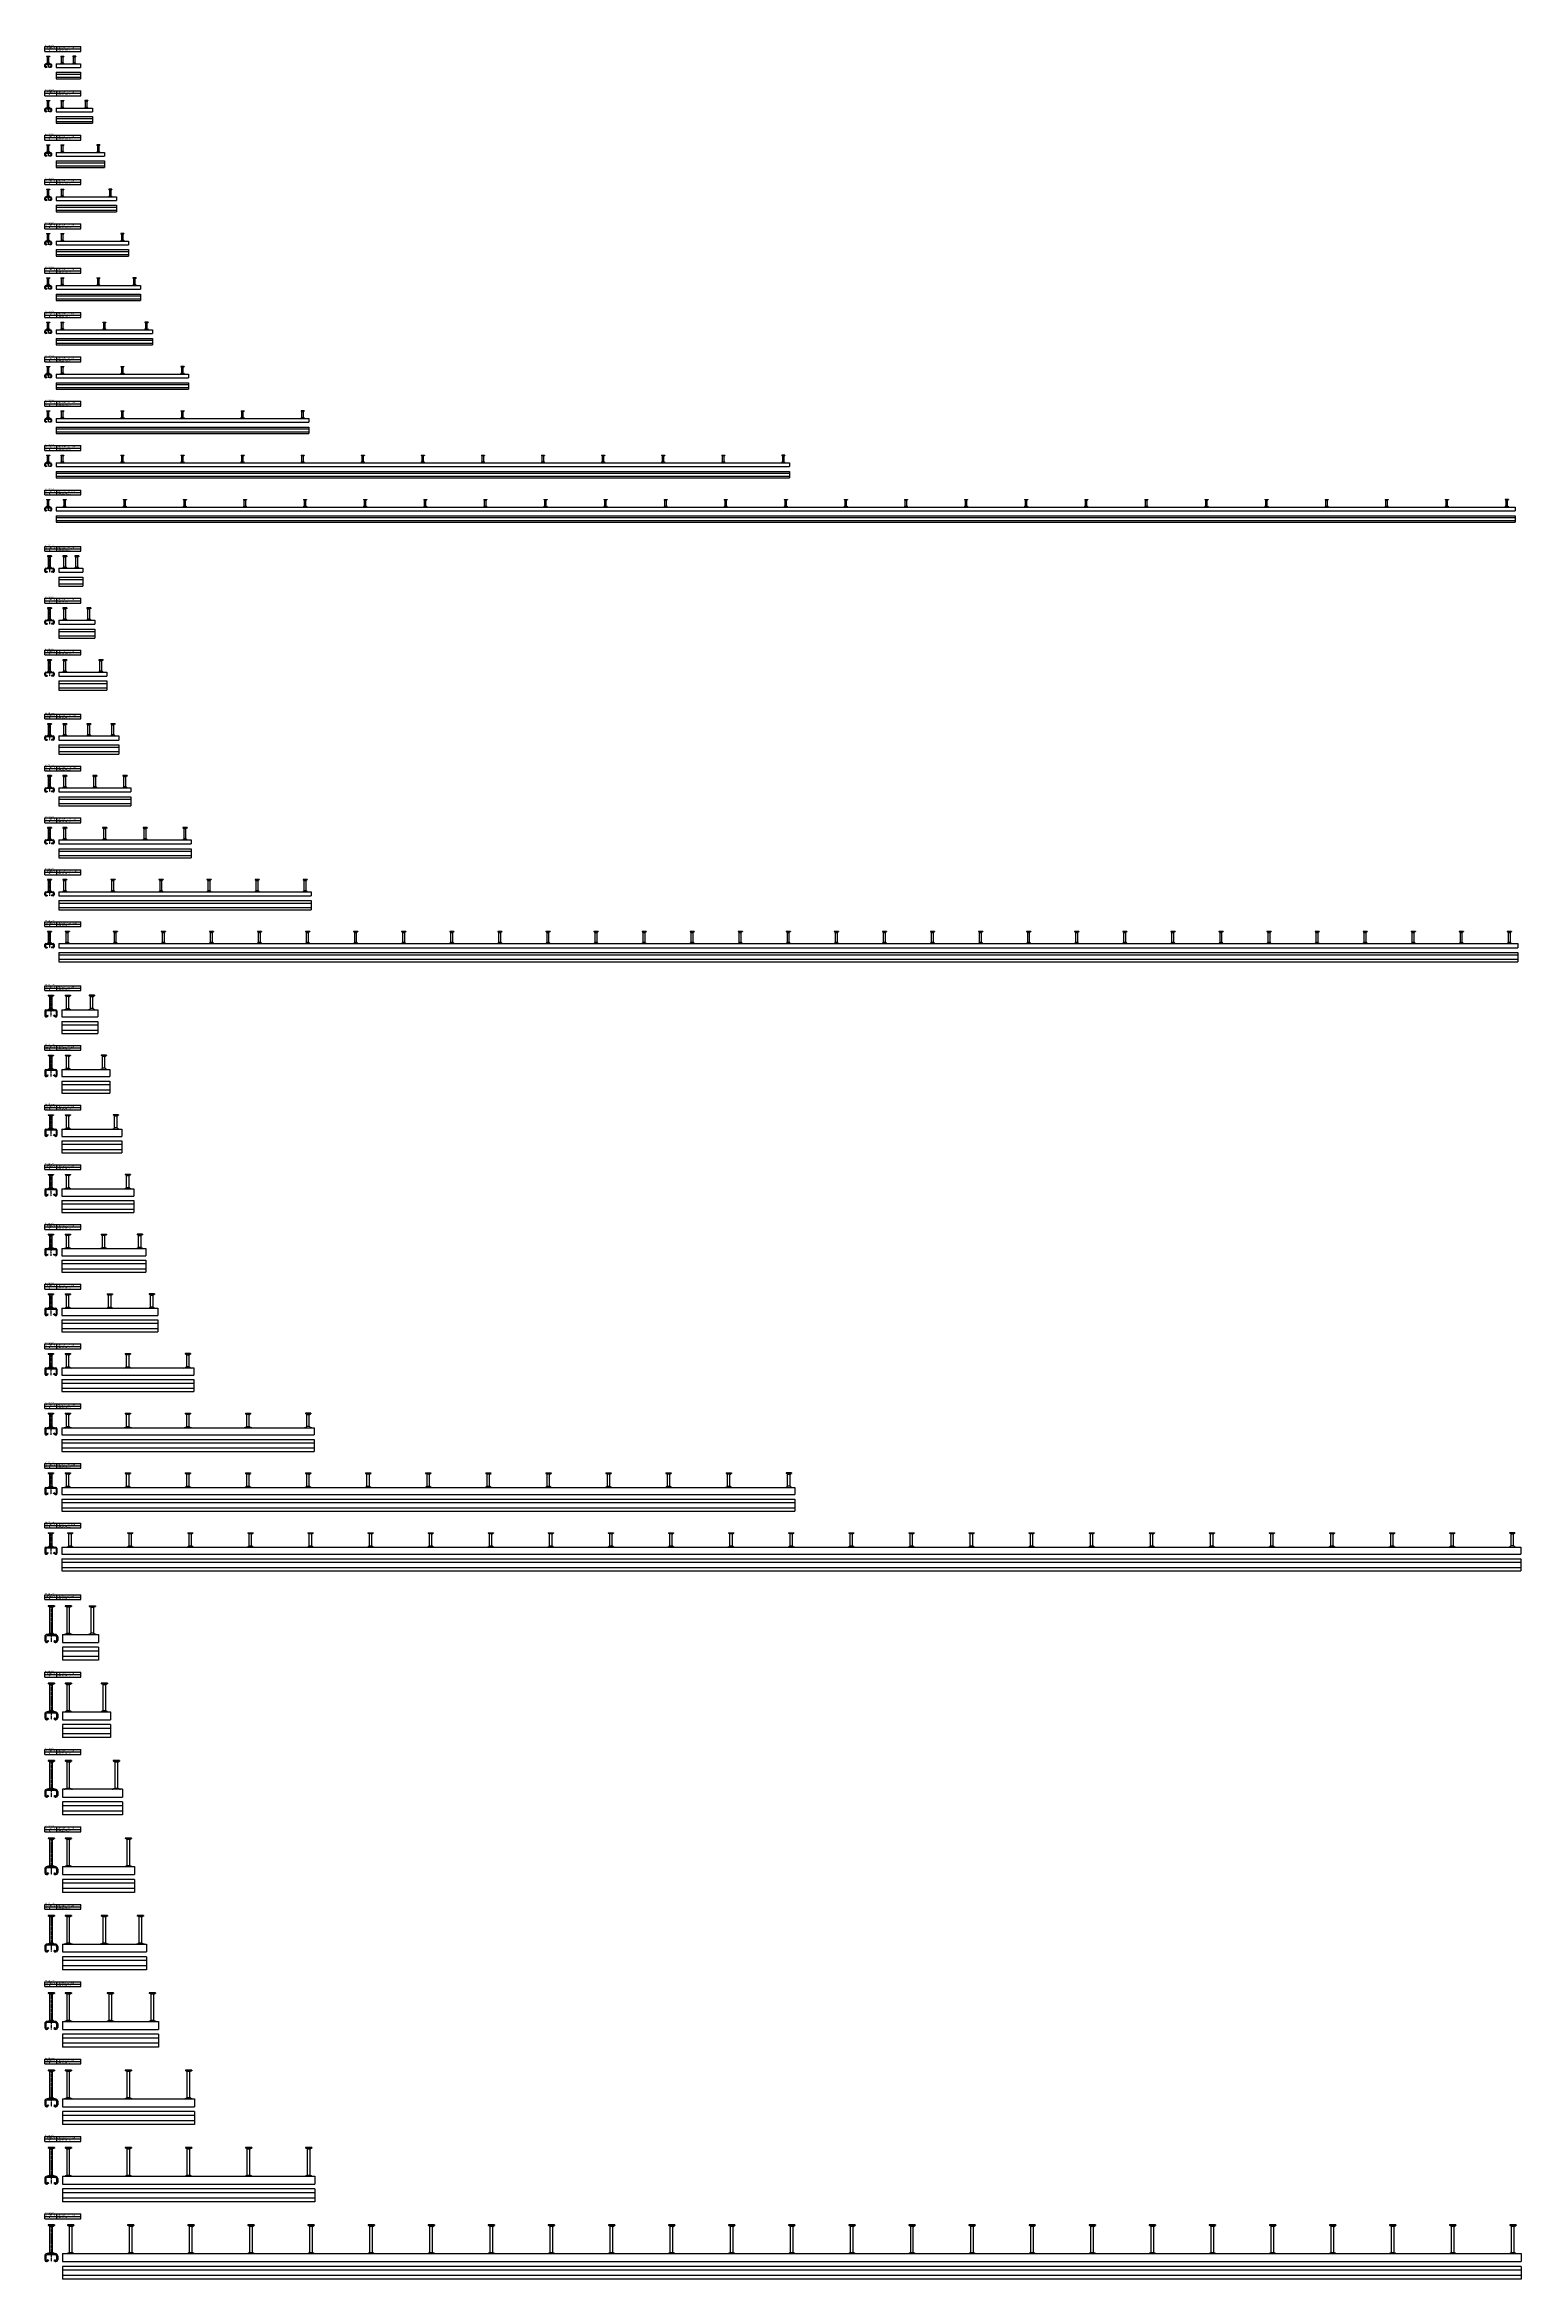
# Model space of a CAD drawing. Header units: millimetres. Extents: x -466 to 5678, y -7065 to 2232.
import ezdxf

# ---------------------------------------------------------------- set-up
doc = ezdxf.new("R2010")
doc.units = ezdxf.units.MM
doc.linetypes.add('MITTE2', pattern=[1.125, 0.75, -0.125, 0.125, -0.125])
doc.layers.add('HALFEN', color=2, linetype='CONTINUOUS')
doc.styles.add('ARIAL50', font='ARIAL.TTF', dxfattribs={"height": 5})

msp = doc.modelspace()

# ---------------------------------------------------------------- linework, layer by layer
at = {"layer": 'HALFEN'}
for p, q in [((-464.7, 2224.3), (-314.7, 2224.3)), ((-464.7, 2204.3), (-464.7, 2224.3)), ((-464.7, 2214.3), (-314.7, 2214.3)), ((-464.7, 2204.3), (-314.7, 2204.3)), ((-464.7, 2140.6), (-464.7, 2149.1)), ((-462.5, 2140.6), (-462.5, 2149.1)), ((-461.5, 2152.3), (-440.5, 2152.3)), ((-461.5, 2150.1), (-440.5, 2150.1)), ((-457, 2139.6), (-461.5, 2139.6)), ((-457.5, 2184.3), (-444.4, 2184.3)), ((-457.5, 2184.3), (-457.5, 2183.1)), ((-444.4, 2183.1), (-457.5, 2183.1)), ((-454.3, 2181.5), (-457, 2183.1)), ((-457, 2137.3), (-457, 2139.6)), ((-447.1, 2156.3), (-454.9, 2156.3)), ((-454.1, 2184.2), (-454.1, 2183.2)), ((-454, 2156.3), (-454, 2181)), ((-448.2, 2181.3), (-453.8, 2181.3)), ((-448, 2156.3), (-448, 2181)), ((-447.9, 2184.2), (-447.9, 2183.2)), ((-447.7, 2181.5), (-445, 2183.1)), ((-440.5, 2139.6), (-445, 2139.6)), ((-445, 2137.3), (-445, 2139.6)), ((-444.4, 2184.3), (-444.4, 2183.1)), ((-439.5, 2149.1), (-439.5, 2140.6)), ((-437.2, 2149.1), (-437.2, 2140.6)), ((-417.2, 2152.3), (-317.2, 2152.3)), ((-417.2, 2152.3), (-417.2, 2137.3)), ((-414.7, 2204.3), (-414.7, 2224.3)), ((-398.8, 2184.3), (-385.7, 2184.3)), ((-398.8, 2184.3), (-398.8, 2183.1)), ((-385.7, 2183.1), (-398.8, 2183.1)), ((-395.5, 2181.5), (-398.2, 2183.1)), ((-388.3, 2156.3), (-396.2, 2156.3)), ((-395.3, 2184.2), (-395.3, 2183.2)), ((-395.2, 2156.3), (-395.2, 2181)), ((-389.5, 2181.3), (-395, 2181.3)), ((-389.2, 2184.2), (-389.2, 2183.2)), ((-389.2, 2156.3), (-389.2, 2181)), ((-388.9, 2181.5), (-386.2, 2183.1)), ((-385.7, 2184.3), (-385.7, 2183.1)), ((-335.7, 2184.3), (-348.8, 2184.3)), ((-348.8, 2184.3), (-348.8, 2183.1)), ((-348.8, 2183.1), (-335.7, 2183.1)), ((-345.5, 2181.5), (-348.2, 2183.1)), ((-346.2, 2156.3), (-338.3, 2156.3)), ((-345.3, 2184.2), (-345.3, 2183.2)), ((-345.2, 2156.3), (-345.2, 2181)), ((-345, 2181.3), (-339.5, 2181.3)), ((-339.2, 2184.2), (-339.2, 2183.2)), ((-339.2, 2156.3), (-339.2, 2181)), ((-338.9, 2181.5), (-336.2, 2183.1)), ((-335.7, 2184.3), (-335.7, 2183.1)), ((-317.2, 2152.3), (-317.2, 2137.3)), ((-314.7, 2204.3), (-314.7, 2224.3)), ((-457, 2137.3), (-461.5, 2137.3)), ((-440.5, 2137.3), (-445, 2137.3)), ((-417.2, 2137.3), (-317.2, 2137.3)), ((-417.2, 2117.3), (-317.2, 2117.3)), ((-417.2, 2117.3), (-417.2, 2089.8)), ((-417.2, 2109.6), (-317.2, 2109.6)), ((-417.2, 2097.6), (-317.2, 2097.6)), ((-417.2, 2089.8), (-317.2, 2089.8)), ((-317.2, 2117.3), (-317.2, 2089.8)), ((-464.7, 2019.8), (-464.7, 2039.8)), ((-464.7, 2039.8), (-314.7, 2039.8)), ((-464.7, 2029.8), (-314.7, 2029.8)), ((-464.7, 2019.8), (-314.7, 2019.8)), ((-464.7, 1956.1), (-464.7, 1964.6)), ((-462.5, 1956.1), (-462.5, 1964.6)), ((-461.5, 1967.8), (-440.5, 1967.8)), ((-461.5, 1965.6), (-440.5, 1965.6)), ((-457, 1955.1), (-461.5, 1955.1)), ((-457, 1952.8), (-461.5, 1952.8)), ((-457.5, 1999.8), (-444.4, 1999.8)), ((-457.5, 1999.8), (-457.5, 1998.6)), ((-444.4, 1998.6), (-457.5, 1998.6)), ((-454.3, 1997), (-457, 1998.6)), ((-457, 1952.8), (-457, 1955.1)), ((-447.1, 1971.8), (-454.9, 1971.8)), ((-454.1, 1999.7), (-454.1, 1998.7)), ((-454, 1971.8), (-454, 1996.5)), ((-448.2, 1996.8), (-453.8, 1996.8)), ((-448, 1971.8), (-448, 1996.5)), ((-447.9, 1999.7), (-447.9, 1998.7)), ((-447.7, 1997), (-445, 1998.6)), ((-440.5, 1955.1), (-445, 1955.1)), ((-445, 1952.8), (-445, 1955.1)), ((-440.5, 1952.8), (-445, 1952.8)), ((-444.4, 1999.8), (-444.4, 1998.6)), ((-439.5, 1964.6), (-439.5, 1956.1)), ((-437.2, 1964.6), (-437.2, 1956.1)), ((-417.2, 1967.8), (-417.2, 1952.8)), ((-417.2, 1967.8), (-267.2, 1967.8)), ((-417.2, 1952.8), (-267.2, 1952.8)), ((-414.7, 2019.8), (-414.7, 2039.8)), ((-398.8, 1999.8), (-398.8, 1998.6)), ((-398.8, 1999.8), (-385.7, 1999.8)), ((-385.7, 1998.6), (-398.8, 1998.6)), ((-395.5, 1997), (-398.2, 1998.6)), ((-388.3, 1971.8), (-396.2, 1971.8)), ((-395.3, 1999.7), (-395.3, 1998.7)), ((-395.2, 1971.8), (-395.2, 1996.5)), ((-389.5, 1996.8), (-395, 1996.8)), ((-389.2, 1999.7), (-389.2, 1998.7)), ((-389.2, 1971.8), (-389.2, 1996.5)), ((-388.9, 1997), (-386.2, 1998.6)), ((-385.7, 1999.8), (-385.7, 1998.6)), ((-314.7, 2019.8), (-314.7, 2039.8)), ((-285.7, 1999.8), (-298.8, 1999.8)), ((-298.8, 1999.8), (-298.8, 1998.6)), ((-298.8, 1998.6), (-285.7, 1998.6)), ((-295.5, 1997), (-298.2, 1998.6)), ((-296.2, 1971.8), (-288.3, 1971.8)), ((-295.3, 1999.7), (-295.3, 1998.7)), ((-295.2, 1971.8), (-295.2, 1996.5)), ((-295, 1996.8), (-289.5, 1996.8)), ((-289.2, 1999.7), (-289.2, 1998.7)), ((-289.2, 1971.8), (-289.2, 1996.5)), ((-288.9, 1997), (-286.2, 1998.6)), ((-285.7, 1999.8), (-285.7, 1998.6)), ((-267.2, 1967.8), (-267.2, 1952.8)), ((-417.2, 1932.8), (-417.2, 1905.3)), ((-417.2, 1932.8), (-267.2, 1932.8)), ((-417.2, 1925.1), (-267.2, 1925.1)), ((-417.2, 1913.1), (-267.2, 1913.1)), ((-417.2, 1905.3), (-267.2, 1905.3)), ((-267.2, 1932.8), (-267.2, 1905.3)), ((-464.7, 1855.3), (-314.7, 1855.3)), ((-464.7, 1835.3), (-464.7, 1855.3)), ((-464.7, 1845.3), (-314.7, 1845.3)), ((-464.7, 1835.3), (-314.7, 1835.3)), ((-464.7, 1771.6), (-464.7, 1780.1)), ((-462.5, 1771.6), (-462.5, 1780.1)), ((-461.5, 1783.3), (-440.5, 1783.3)), ((-461.5, 1781.1), (-440.5, 1781.1)), ((-457, 1770.6), (-461.5, 1770.6)), ((-457, 1768.3), (-461.5, 1768.3)), ((-457.5, 1815.3), (-444.4, 1815.3)), ((-457.5, 1815.3), (-457.5, 1814.1)), ((-444.4, 1814.1), (-457.5, 1814.1)), ((-454.3, 1812.5), (-457, 1814.1)), ((-457, 1768.3), (-457, 1770.6)), ((-447.1, 1787.3), (-454.9, 1787.3)), ((-454.1, 1815.2), (-454.1, 1814.2)), ((-454, 1787.3), (-454, 1812)), ((-448.2, 1812.3), (-453.8, 1812.3)), ((-448, 1787.3), (-448, 1812)), ((-447.9, 1815.2), (-447.9, 1814.2)), ((-447.7, 1812.5), (-445, 1814.1)), ((-440.5, 1770.6), (-445, 1770.6)), ((-445, 1768.3), (-445, 1770.6)), ((-440.5, 1768.3), (-445, 1768.3)), ((-444.4, 1815.3), (-444.4, 1814.1)), ((-439.5, 1780.1), (-439.5, 1771.6)), ((-437.2, 1780.1), (-437.2, 1771.6)), ((-417.2, 1783.3), (-217.2, 1783.3)), ((-417.2, 1783.3), (-417.2, 1768.3)), ((-417.2, 1768.3), (-217.2, 1768.3)), ((-414.7, 1835.3), (-414.7, 1855.3)), ((-398.8, 1815.3), (-385.7, 1815.3)), ((-398.8, 1815.3), (-398.8, 1814.1)), ((-385.7, 1814.1), (-398.8, 1814.1)), ((-395.5, 1812.5), (-398.2, 1814.1)), ((-388.3, 1787.3), (-396.2, 1787.3)), ((-395.3, 1815.2), (-395.3, 1814.2)), ((-395.2, 1787.3), (-395.2, 1812)), ((-389.5, 1812.3), (-395, 1812.3)), ((-389.2, 1815.2), (-389.2, 1814.2)), ((-389.2, 1787.3), (-389.2, 1812)), ((-388.9, 1812.5), (-386.2, 1814.1)), ((-385.7, 1815.3), (-385.7, 1814.1)), ((-314.7, 1835.3), (-314.7, 1855.3)), ((-235.7, 1815.3), (-248.8, 1815.3)), ((-248.8, 1815.3), (-248.8, 1814.1)), ((-248.8, 1814.1), (-235.7, 1814.1)), ((-245.5, 1812.5), (-248.2, 1814.1)), ((-246.2, 1787.3), (-238.3, 1787.3)), ((-245.3, 1815.2), (-245.3, 1814.2)), ((-245.2, 1787.3), (-245.2, 1812)), ((-245, 1812.3), (-239.5, 1812.3)), ((-239.2, 1815.2), (-239.2, 1814.2)), ((-239.2, 1787.3), (-239.2, 1812)), ((-238.9, 1812.5), (-236.2, 1814.1)), ((-235.7, 1815.3), (-235.7, 1814.1)), ((-217.2, 1783.3), (-217.2, 1768.3)), ((-417.2, 1748.3), (-217.2, 1748.3)), ((-417.2, 1748.3), (-417.2, 1720.8)), ((-417.2, 1740.6), (-217.2, 1740.6)), ((-417.2, 1728.6), (-217.2, 1728.6)), ((-417.2, 1720.8), (-217.2, 1720.8)), ((-217.2, 1748.3), (-217.2, 1720.8)), ((-464.7, 1670.8), (-314.7, 1670.8)), ((-464.7, 1650.8), (-464.7, 1670.8)), ((-464.7, 1660.8), (-314.7, 1660.8)), ((-464.7, 1650.8), (-314.7, 1650.8)), ((-464.7, 1587.1), (-464.7, 1595.6)), ((-462.5, 1587.1), (-462.5, 1595.6)), ((-461.5, 1598.8), (-440.5, 1598.8)), ((-461.5, 1596.6), (-440.5, 1596.6)), ((-457, 1586.1), (-461.5, 1586.1)), ((-457, 1583.8), (-461.5, 1583.8)), ((-457.5, 1630.8), (-444.4, 1630.8)), ((-457.5, 1630.8), (-457.5, 1629.6)), ((-444.4, 1629.6), (-457.5, 1629.6)), ((-454.3, 1628), (-457, 1629.6)), ((-457, 1583.8), (-457, 1586.1)), ((-447.1, 1602.8), (-454.9, 1602.8)), ((-454.1, 1630.7), (-454.1, 1629.7)), ((-454, 1602.8), (-454, 1627.5)), ((-448.2, 1627.8), (-453.8, 1627.8)), ((-448, 1602.8), (-448, 1627.5)), ((-447.9, 1630.7), (-447.9, 1629.7)), ((-447.7, 1628), (-445, 1629.6)), ((-440.5, 1586.1), (-445, 1586.1)), ((-445, 1583.8), (-445, 1586.1)), ((-440.5, 1583.8), (-445, 1583.8)), ((-444.4, 1630.8), (-444.4, 1629.6)), ((-439.5, 1595.6), (-439.5, 1587.1)), ((-437.2, 1595.6), (-437.2, 1587.1)), ((-417.2, 1598.8), (-167.2, 1598.8)), ((-417.2, 1598.8), (-417.2, 1583.8)), ((-417.2, 1583.8), (-167.2, 1583.8)), ((-414.7, 1650.8), (-414.7, 1670.8)), ((-398.8, 1630.8), (-385.7, 1630.8)), ((-398.8, 1630.8), (-398.8, 1629.6)), ((-385.7, 1629.6), (-398.8, 1629.6)), ((-395.5, 1628), (-398.2, 1629.6)), ((-388.3, 1602.8), (-396.2, 1602.8)), ((-395.3, 1630.7), (-395.3, 1629.7)), ((-395.2, 1602.8), (-395.2, 1627.5)), ((-389.5, 1627.8), (-395, 1627.8)), ((-389.2, 1630.7), (-389.2, 1629.7)), ((-389.2, 1602.8), (-389.2, 1627.5)), ((-388.9, 1628), (-386.2, 1629.6)), ((-385.7, 1630.8), (-385.7, 1629.6)), ((-314.7, 1650.8), (-314.7, 1670.8)), ((-185.7, 1630.8), (-198.8, 1630.8)), ((-198.8, 1630.8), (-198.8, 1629.6)), ((-198.8, 1629.6), (-185.7, 1629.6)), ((-195.5, 1628), (-198.2, 1629.6)), ((-196.2, 1602.8), (-188.3, 1602.8)), ((-195.3, 1630.7), (-195.3, 1629.7)), ((-195.2, 1602.8), (-195.2, 1627.5)), ((-195, 1627.8), (-189.5, 1627.8)), ((-189.2, 1630.7), (-189.2, 1629.7)), ((-189.2, 1602.8), (-189.2, 1627.5)), ((-188.9, 1628), (-186.2, 1629.6)), ((-185.7, 1630.8), (-185.7, 1629.6)), ((-167.2, 1598.8), (-167.2, 1583.8)), ((-417.2, 1563.8), (-167.2, 1563.8)), ((-417.2, 1563.8), (-417.2, 1536.3)), ((-417.2, 1556.1), (-167.2, 1556.1)), ((-417.2, 1544.1), (-167.2, 1544.1)), ((-417.2, 1536.3), (-167.2, 1536.3)), ((-167.2, 1563.8), (-167.2, 1536.3)), ((-464.7, 1486.3), (-314.7, 1486.3)), ((-464.7, 1466.3), (-464.7, 1486.3)), ((-464.7, 1476.3), (-314.7, 1476.3)), ((-464.7, 1466.3), (-314.7, 1466.3)), ((-464.7, 1402.6), (-464.7, 1411.1)), ((-462.5, 1402.6), (-462.5, 1411.1)), ((-461.5, 1414.3), (-440.5, 1414.3)), ((-461.5, 1412.1), (-440.5, 1412.1)), ((-457, 1401.6), (-461.5, 1401.6)), ((-457, 1399.3), (-461.5, 1399.3)), ((-457.5, 1446.3), (-444.4, 1446.3)), ((-457.5, 1446.3), (-457.5, 1445.1)), ((-444.4, 1445.1), (-457.5, 1445.1)), ((-454.3, 1443.5), (-457, 1445.1)), ((-457, 1399.3), (-457, 1401.6)), ((-447.1, 1418.3), (-454.9, 1418.3)), ((-454.1, 1446.2), (-454.1, 1445.2)), ((-454, 1418.3), (-454, 1443)), ((-448.2, 1443.3), (-453.8, 1443.3)), ((-448, 1418.3), (-448, 1443)), ((-447.9, 1446.2), (-447.9, 1445.2)), ((-447.7, 1443.5), (-445, 1445.1)), ((-440.5, 1401.6), (-445, 1401.6)), ((-445, 1399.3), (-445, 1401.6)), ((-440.5, 1399.3), (-445, 1399.3)), ((-444.4, 1446.3), (-444.4, 1445.1)), ((-439.5, 1411.1), (-439.5, 1402.6)), ((-437.2, 1411.1), (-437.2, 1402.6)), ((-417.2, 1414.3), (-117.2, 1414.3)), ((-417.2, 1414.3), (-417.2, 1399.3)), ((-417.2, 1399.3), (-117.2, 1399.3)), ((-414.7, 1466.3), (-414.7, 1486.3)), ((-398.8, 1446.3), (-385.7, 1446.3)), ((-398.8, 1446.3), (-398.8, 1445.1)), ((-385.7, 1445.1), (-398.8, 1445.1)), ((-395.5, 1443.5), (-398.2, 1445.1)), ((-388.3, 1418.3), (-396.2, 1418.3)), ((-395.3, 1446.2), (-395.3, 1445.2)), ((-395.2, 1418.3), (-395.2, 1443)), ((-389.5, 1443.3), (-395, 1443.3)), ((-389.2, 1446.2), (-389.2, 1445.2)), ((-389.2, 1418.3), (-389.2, 1443)), ((-388.9, 1443.5), (-386.2, 1445.1)), ((-385.7, 1446.3), (-385.7, 1445.1)), ((-314.7, 1466.3), (-314.7, 1486.3)), ((-135.7, 1446.3), (-148.8, 1446.3)), ((-148.8, 1446.3), (-148.8, 1445.1)), ((-148.8, 1445.1), (-135.7, 1445.1)), ((-145.5, 1443.5), (-148.2, 1445.1)), ((-146.2, 1418.3), (-138.3, 1418.3)), ((-145.3, 1446.2), (-145.3, 1445.2)), ((-145.2, 1418.3), (-145.2, 1443)), ((-145, 1443.3), (-139.5, 1443.3)), ((-139.2, 1446.2), (-139.2, 1445.2)), ((-139.2, 1418.3), (-139.2, 1443)), ((-138.9, 1443.5), (-136.2, 1445.1)), ((-135.7, 1446.3), (-135.7, 1445.1)), ((-117.2, 1414.3), (-117.2, 1399.3)), ((-464.7, 1301.8), (-314.7, 1301.8)), ((-464.7, 1281.8), (-464.7, 1301.8)), ((-417.2, 1379.3), (-117.2, 1379.3)), ((-417.2, 1379.3), (-417.2, 1351.8)), ((-417.2, 1371.6), (-117.2, 1371.6)), ((-417.2, 1359.6), (-117.2, 1359.6)), ((-417.2, 1351.8), (-117.2, 1351.8)), ((-414.7, 1281.8), (-414.7, 1301.8)), ((-314.7, 1281.8), (-314.7, 1301.8)), ((-117.2, 1379.3), (-117.2, 1351.8)), ((-464.7, 1291.8), (-314.7, 1291.8)), ((-464.7, 1281.8), (-314.7, 1281.8)), ((-464.7, 1218.1), (-464.7, 1226.6)), ((-462.5, 1218.1), (-462.5, 1226.6)), ((-461.5, 1229.8), (-440.5, 1229.8)), ((-461.5, 1227.6), (-440.5, 1227.6)), ((-457, 1217.1), (-461.5, 1217.1)), ((-457, 1214.8), (-461.5, 1214.8)), ((-457.5, 1261.8), (-444.4, 1261.8)), ((-457.5, 1261.8), (-457.5, 1260.6)), ((-444.4, 1260.6), (-457.5, 1260.6)), ((-454.3, 1259), (-457, 1260.6)), ((-457, 1214.8), (-457, 1217.1)), ((-447.1, 1233.8), (-454.9, 1233.8)), ((-454.1, 1261.7), (-454.1, 1260.7)), ((-454, 1233.8), (-454, 1258.5)), ((-448.2, 1258.8), (-453.8, 1258.8)), ((-448, 1233.8), (-448, 1258.5)), ((-447.9, 1261.7), (-447.9, 1260.7)), ((-447.7, 1259), (-445, 1260.6)), ((-440.5, 1217.1), (-445, 1217.1)), ((-445, 1214.8), (-445, 1217.1)), ((-440.5, 1214.8), (-445, 1214.8)), ((-444.4, 1261.8), (-444.4, 1260.6)), ((-439.5, 1226.6), (-439.5, 1218.1)), ((-437.2, 1226.6), (-437.2, 1218.1)), ((-417.2, 1229.8), (-67.2, 1229.8)), ((-417.2, 1229.8), (-417.2, 1214.8)), ((-417.2, 1214.8), (-67.2, 1214.8)), ((-398.8, 1261.8), (-385.7, 1261.8)), ((-398.8, 1261.8), (-398.8, 1260.6)), ((-385.7, 1260.6), (-398.8, 1260.6)), ((-395.5, 1259), (-398.2, 1260.6)), ((-388.3, 1233.8), (-396.2, 1233.8)), ((-395.3, 1261.7), (-395.3, 1260.7)), ((-395.2, 1233.8), (-395.2, 1258.5)), ((-389.5, 1258.8), (-395, 1258.8)), ((-389.2, 1261.7), (-389.2, 1260.7)), ((-389.2, 1233.8), (-389.2, 1258.5)), ((-388.9, 1259), (-386.2, 1260.6)), ((-385.7, 1261.8), (-385.7, 1260.6)), ((-248.8, 1261.8), (-235.7, 1261.8)), ((-248.8, 1261.8), (-248.8, 1260.6)), ((-235.7, 1260.6), (-248.8, 1260.6)), ((-245.5, 1259), (-248.2, 1260.6)), ((-238.3, 1233.8), (-246.2, 1233.8)), ((-245.3, 1261.7), (-245.3, 1260.7)), ((-245.2, 1233.8), (-245.2, 1258.5)), ((-239.5, 1258.8), (-245, 1258.8)), ((-239.2, 1261.7), (-239.2, 1260.7)), ((-239.2, 1233.8), (-239.2, 1258.5)), ((-238.9, 1259), (-236.2, 1260.6)), ((-235.7, 1261.8), (-235.7, 1260.6)), ((-85.7, 1261.8), (-98.8, 1261.8)), ((-98.8, 1261.8), (-98.8, 1260.6)), ((-98.8, 1260.6), (-85.7, 1260.6)), ((-95.5, 1259), (-98.2, 1260.6)), ((-96.2, 1233.8), (-88.3, 1233.8)), ((-95.3, 1261.7), (-95.3, 1260.7)), ((-95.2, 1233.8), (-95.2, 1258.5)), ((-95, 1258.8), (-89.5, 1258.8)), ((-89.2, 1261.7), (-89.2, 1260.7)), ((-89.2, 1233.8), (-89.2, 1258.5)), ((-88.9, 1259), (-86.2, 1260.6)), ((-85.7, 1261.8), (-85.7, 1260.6)), ((-67.2, 1229.8), (-67.2, 1214.8)), ((-464.7, 1117.3), (-314.7, 1117.3)), ((-464.7, 1097.3), (-464.7, 1117.3)), ((-417.2, 1194.8), (-67.2, 1194.8)), ((-417.2, 1194.8), (-417.2, 1167.3)), ((-417.2, 1187.1), (-67.2, 1187.1)), ((-417.2, 1175.1), (-67.2, 1175.1)), ((-417.2, 1167.3), (-67.2, 1167.3)), ((-414.7, 1097.3), (-414.7, 1117.3)), ((-314.7, 1097.3), (-314.7, 1117.3)), ((-67.2, 1194.8), (-67.2, 1167.3)), ((-464.7, 1107.3), (-314.7, 1107.3)), ((-464.7, 1097.3), (-314.7, 1097.3)), ((-464.7, 1033.6), (-464.7, 1042.1)), ((-462.5, 1033.6), (-462.5, 1042.1)), ((-461.5, 1045.3), (-440.5, 1045.3)), ((-461.5, 1043.1), (-440.5, 1043.1)), ((-457, 1032.6), (-461.5, 1032.6)), ((-457, 1030.3), (-461.5, 1030.3)), ((-457.5, 1077.3), (-444.4, 1077.3)), ((-457.5, 1077.3), (-457.5, 1076.1)), ((-444.4, 1076.1), (-457.5, 1076.1)), ((-454.3, 1074.5), (-457, 1076.1)), ((-457, 1030.3), (-457, 1032.6)), ((-447.1, 1049.3), (-454.9, 1049.3)), ((-454.1, 1077.2), (-454.1, 1076.2)), ((-454, 1049.3), (-454, 1074)), ((-448.2, 1074.3), (-453.8, 1074.3)), ((-448, 1049.3), (-448, 1074)), ((-447.9, 1077.2), (-447.9, 1076.2)), ((-447.7, 1074.5), (-445, 1076.1)), ((-440.5, 1032.6), (-445, 1032.6)), ((-445, 1030.3), (-445, 1032.6)), ((-440.5, 1030.3), (-445, 1030.3)), ((-444.4, 1077.3), (-444.4, 1076.1)), ((-439.5, 1042.1), (-439.5, 1033.6)), ((-437.2, 1042.1), (-437.2, 1033.6)), ((-417.2, 1045.3), (-17.2, 1045.3)), ((-417.2, 1045.3), (-417.2, 1030.3)), ((-417.2, 1030.3), (-17.2, 1030.3)), ((-398.8, 1077.3), (-385.7, 1077.3)), ((-398.8, 1077.3), (-398.8, 1076.1)), ((-385.7, 1076.1), (-398.8, 1076.1)), ((-395.5, 1074.5), (-398.2, 1076.1)), ((-388.3, 1049.3), (-396.2, 1049.3)), ((-395.3, 1077.2), (-395.3, 1076.2)), ((-395.2, 1049.3), (-395.2, 1074)), ((-389.5, 1074.3), (-395, 1074.3)), ((-389.2, 1077.2), (-389.2, 1076.2)), ((-389.2, 1049.3), (-389.2, 1074)), ((-388.9, 1074.5), (-386.2, 1076.1)), ((-385.7, 1077.3), (-385.7, 1076.1)), ((-223.8, 1077.3), (-210.7, 1077.3)), ((-223.8, 1077.3), (-223.8, 1076.1)), ((-210.7, 1076.1), (-223.8, 1076.1)), ((-220.5, 1074.5), (-223.2, 1076.1)), ((-213.3, 1049.3), (-221.2, 1049.3)), ((-220.3, 1077.2), (-220.3, 1076.2)), ((-220.2, 1049.3), (-220.2, 1074)), ((-214.5, 1074.3), (-220, 1074.3)), ((-214.2, 1077.2), (-214.2, 1076.2)), ((-214.2, 1049.3), (-214.2, 1074)), ((-213.9, 1074.5), (-211.2, 1076.1)), ((-210.7, 1077.3), (-210.7, 1076.1)), ((-35.7, 1077.3), (-48.8, 1077.3)), ((-48.8, 1077.3), (-48.8, 1076.1)), ((-48.8, 1076.1), (-35.7, 1076.1)), ((-45.5, 1074.5), (-48.2, 1076.1)), ((-46.2, 1049.3), (-38.3, 1049.3)), ((-45.3, 1077.2), (-45.3, 1076.2)), ((-45.2, 1049.3), (-45.2, 1074)), ((-45, 1074.3), (-39.5, 1074.3)), ((-39.2, 1077.2), (-39.2, 1076.2)), ((-39.2, 1049.3), (-39.2, 1074)), ((-38.9, 1074.5), (-36.2, 1076.1)), ((-35.7, 1077.3), (-35.7, 1076.1)), ((-17.2, 1045.3), (-17.2, 1030.3)), ((-464.7, 932.8), (-314.7, 932.8)), ((-464.7, 912.8), (-464.7, 932.8)), ((-417.2, 1010.3), (-17.2, 1010.3)), ((-417.2, 1010.3), (-417.2, 982.8)), ((-417.2, 1002.6), (-17.2, 1002.6)), ((-417.2, 990.6), (-17.2, 990.6)), ((-417.2, 982.8), (-17.2, 982.8)), ((-414.7, 912.8), (-414.7, 932.8)), ((-314.7, 912.8), (-314.7, 932.8)), ((-17.2, 1010.3), (-17.2, 982.8)), ((-464.7, 922.8), (-314.7, 922.8)), ((-464.7, 912.8), (-314.7, 912.8)), ((-464.7, 849.1), (-464.7, 857.6)), ((-462.5, 849.1), (-462.5, 857.6)), ((-461.5, 860.8), (-440.5, 860.8)), ((-461.5, 858.6), (-440.5, 858.6)), ((-457, 848.1), (-461.5, 848.1)), ((-457, 845.8), (-461.5, 845.8)), ((-457.5, 892.8), (-444.4, 892.8)), ((-457.5, 892.8), (-457.5, 891.6)), ((-444.4, 891.6), (-457.5, 891.6)), ((-454.3, 890), (-457, 891.6)), ((-457, 845.8), (-457, 848.1)), ((-447.1, 864.8), (-454.9, 864.8)), ((-454.1, 892.7), (-454.1, 891.7)), ((-454, 864.8), (-454, 889.5)), ((-448.2, 889.8), (-453.8, 889.8)), ((-448, 864.8), (-448, 889.5)), ((-447.9, 892.7), (-447.9, 891.7)), ((-447.7, 890), (-445, 891.6)), ((-445, 845.8), (-445, 848.1)), ((-440.5, 848.1), (-445, 848.1)), ((-440.5, 845.8), (-445, 845.8)), ((-444.4, 892.8), (-444.4, 891.6)), ((-439.5, 857.6), (-439.5, 849.1)), ((-437.2, 857.6), (-437.2, 849.1)), ((-417.2, 860.8), (132.8, 860.8)), ((-417.2, 860.8), (-417.2, 845.8)), ((-417.2, 845.8), (132.8, 845.8)), ((-398.8, 892.8), (-385.7, 892.8)), ((-398.8, 892.8), (-398.8, 891.6)), ((-385.7, 891.6), (-398.8, 891.6)), ((-395.5, 890), (-398.2, 891.6)), ((-388.3, 864.8), (-396.2, 864.8)), ((-395.3, 892.7), (-395.3, 891.7)), ((-395.2, 864.8), (-395.2, 889.5)), ((-389.5, 889.8), (-395, 889.8)), ((-389.2, 892.7), (-389.2, 891.7)), ((-389.2, 864.8), (-389.2, 889.5)), ((-388.9, 890), (-386.2, 891.6)), ((-385.7, 892.8), (-385.7, 891.6)), ((-148.8, 892.8), (-135.7, 892.8)), ((-148.8, 892.8), (-148.8, 891.6)), ((-135.7, 891.6), (-148.8, 891.6)), ((-145.5, 890), (-148.2, 891.6)), ((-138.3, 864.8), (-146.2, 864.8)), ((-145.3, 892.7), (-145.3, 891.7)), ((-145.2, 864.8), (-145.2, 889.5)), ((-139.5, 889.8), (-145, 889.8)), ((-139.2, 892.7), (-139.2, 891.7)), ((-139.2, 864.8), (-139.2, 889.5)), ((-138.9, 890), (-136.2, 891.6)), ((-135.7, 892.8), (-135.7, 891.6)), ((114.3, 892.8), (101.2, 892.8)), ((101.2, 892.8), (101.2, 891.6)), ((101.2, 891.6), (114.3, 891.6)), ((104.5, 890), (101.8, 891.6)), ((103.8, 864.8), (111.7, 864.8)), ((104.7, 892.7), (104.7, 891.7)), ((104.8, 864.8), (104.8, 889.5)), ((105, 889.8), (110.5, 889.8)), ((110.8, 892.7), (110.8, 891.7)), ((110.8, 864.8), (110.8, 889.5)), ((111.1, 890), (113.8, 891.6)), ((114.3, 892.8), (114.3, 891.6)), ((132.8, 860.8), (132.8, 845.8)), ((-464.7, 748.3), (-314.7, 748.3)), ((-464.7, 728.3), (-464.7, 748.3)), ((-417.2, 825.8), (132.8, 825.8)), ((-417.2, 825.8), (-417.2, 798.3)), ((-417.2, 818.1), (132.8, 818.1)), ((-417.2, 806.1), (132.8, 806.1)), ((-417.2, 798.3), (132.8, 798.3)), ((-414.7, 728.3), (-414.7, 748.3)), ((-314.7, 728.3), (-314.7, 748.3)), ((132.8, 825.8), (132.8, 798.3)), ((-464.7, 738.3), (-314.7, 738.3)), ((-464.7, 728.3), (-314.7, 728.3)), ((-464.7, 664.6), (-464.7, 673.1)), ((-462.5, 664.6), (-462.5, 673.1)), ((-461.5, 676.3), (-440.5, 676.3)), ((-461.5, 674.1), (-440.5, 674.1)), ((-457, 663.6), (-461.5, 663.6)), ((-457, 661.3), (-461.5, 661.3)), ((-457.5, 708.3), (-444.4, 708.3)), ((-457.5, 708.3), (-457.5, 707.1)), ((-444.4, 707.1), (-457.5, 707.1)), ((-454.3, 705.5), (-457, 707.1)), ((-457, 661.3), (-457, 663.6)), ((-447.1, 680.3), (-454.9, 680.3)), ((-454.1, 708.2), (-454.1, 707.2)), ((-454, 680.3), (-454, 705)), ((-448.2, 705.3), (-453.8, 705.3)), ((-448, 680.3), (-448, 705)), ((-447.9, 708.2), (-447.9, 707.2)), ((-447.7, 705.5), (-445, 707.1)), ((-440.5, 663.6), (-445, 663.6)), ((-445, 661.3), (-445, 663.6)), ((-440.5, 661.3), (-445, 661.3)), ((-444.4, 708.3), (-444.4, 707.1)), ((-439.5, 673.1), (-439.5, 664.6)), ((-437.2, 673.1), (-437.2, 664.6)), ((-417.2, 676.3), (632.8, 676.3)), ((-417.2, 676.3), (-417.2, 661.3)), ((-417.2, 661.3), (632.8, 661.3)), ((-398.8, 708.3), (-385.7, 708.3)), ((-398.8, 708.3), (-398.8, 707.1)), ((-385.7, 707.1), (-398.8, 707.1)), ((-395.5, 705.5), (-398.2, 707.1)), ((-388.3, 680.3), (-396.2, 680.3)), ((-395.3, 708.2), (-395.3, 707.2)), ((-395.2, 680.3), (-395.2, 705)), ((-389.5, 705.3), (-395, 705.3)), ((-389.2, 708.2), (-389.2, 707.2)), ((-389.2, 680.3), (-389.2, 705)), ((-388.9, 705.5), (-386.2, 707.1)), ((-385.7, 708.3), (-385.7, 707.1)), ((-148.8, 708.3), (-135.7, 708.3)), ((-148.8, 708.3), (-148.8, 707.1)), ((-135.7, 707.1), (-148.8, 707.1)), ((-145.5, 705.5), (-148.2, 707.1)), ((-138.3, 680.3), (-146.2, 680.3)), ((-145.3, 708.2), (-145.3, 707.2)), ((-145.2, 680.3), (-145.2, 705)), ((-139.5, 705.3), (-145, 705.3)), ((-139.2, 708.2), (-139.2, 707.2)), ((-139.2, 680.3), (-139.2, 705)), ((-138.9, 705.5), (-136.2, 707.1)), ((-135.7, 708.3), (-135.7, 707.1)), ((101.2, 708.3), (114.3, 708.3)), ((101.2, 708.3), (101.2, 707.1)), ((114.3, 707.1), (101.2, 707.1)), ((104.5, 705.5), (101.8, 707.1)), ((111.7, 680.3), (103.8, 680.3)), ((104.7, 708.2), (104.7, 707.2)), ((104.8, 680.3), (104.8, 705)), ((110.5, 705.3), (105, 705.3)), ((110.8, 708.2), (110.8, 707.2)), ((110.8, 680.3), (110.8, 705)), ((111.1, 705.5), (113.8, 707.1)), ((114.3, 708.3), (114.3, 707.1)), ((351.2, 708.3), (364.3, 708.3)), ((351.2, 708.3), (351.2, 707.1)), ((364.3, 707.1), (351.2, 707.1)), ((354.5, 705.5), (351.8, 707.1)), ((361.7, 680.3), (353.8, 680.3)), ((354.7, 708.2), (354.7, 707.2)), ((354.8, 680.3), (354.8, 705)), ((360.5, 705.3), (355, 705.3)), ((360.8, 708.2), (360.8, 707.2)), ((360.8, 680.3), (360.8, 705)), ((361.1, 705.5), (363.8, 707.1)), ((364.3, 708.3), (364.3, 707.1)), ((614.3, 708.3), (601.2, 708.3)), ((601.2, 708.3), (601.2, 707.1)), ((601.2, 707.1), (614.3, 707.1)), ((604.5, 705.5), (601.8, 707.1)), ((603.8, 680.3), (611.7, 680.3)), ((604.7, 708.2), (604.7, 707.2)), ((604.8, 680.3), (604.8, 705)), ((605, 705.3), (610.5, 705.3)), ((610.8, 708.2), (610.8, 707.2)), ((610.8, 680.3), (610.8, 705)), ((611.1, 705.5), (613.8, 707.1)), ((614.3, 708.3), (614.3, 707.1)), ((632.8, 676.3), (632.8, 661.3)), ((-464.7, 543.8), (-464.7, 563.8)), ((-464.7, 563.8), (-314.7, 563.8)), ((-417.2, 641.3), (632.8, 641.3)), ((-417.2, 641.3), (-417.2, 613.8)), ((-417.2, 633.6), (632.8, 633.6)), ((-417.2, 621.6), (632.8, 621.6)), ((-417.2, 613.8), (632.8, 613.8)), ((-414.7, 543.8), (-414.7, 563.8)), ((-314.7, 543.8), (-314.7, 563.8)), ((632.8, 641.3), (632.8, 613.8)), ((-464.7, 553.8), (-314.7, 553.8)), ((-464.7, 543.8), (-314.7, 543.8)), ((-464.7, 480.1), (-464.7, 488.6)), ((-462.5, 480.1), (-462.5, 488.6)), ((-461.5, 491.8), (-440.5, 491.8)), ((-461.5, 489.6), (-440.5, 489.6)), ((-457, 479.1), (-461.5, 479.1)), ((-457, 476.8), (-461.5, 476.8)), ((-457.5, 523.8), (-457.5, 522.6)), ((-457.5, 523.8), (-444.4, 523.8)), ((-444.4, 522.6), (-457.5, 522.6)), ((-454.3, 521), (-457, 522.6)), ((-457, 476.8), (-457, 479.1)), ((-447.1, 495.8), (-454.9, 495.8)), ((-454.1, 523.7), (-454.1, 522.7)), ((-454, 495.8), (-454, 520.5)), ((-448.2, 520.8), (-453.8, 520.8)), ((-448, 495.8), (-448, 520.5)), ((-447.9, 523.7), (-447.9, 522.7)), ((-447.7, 521), (-445, 522.6)), ((-445, 476.8), (-445, 479.1)), ((-440.5, 479.1), (-445, 479.1)), ((-440.5, 476.8), (-445, 476.8)), ((-444.4, 523.8), (-444.4, 522.6)), ((-439.5, 488.6), (-439.5, 480.1)), ((-437.2, 488.6), (-437.2, 480.1)), ((-417.2, 491.8), (-417.2, 476.8)), ((-417.2, 491.8), (2632.8, 491.8)), ((-417.2, 476.8), (2632.8, 476.8)), ((-398.8, 523.8), (-398.8, 522.6)), ((-398.8, 523.8), (-385.7, 523.8)), ((-385.7, 522.6), (-398.8, 522.6)), ((-395.5, 521), (-398.2, 522.6)), ((-388.3, 495.8), (-396.2, 495.8)), ((-395.3, 523.7), (-395.3, 522.7)), ((-395.2, 495.8), (-395.2, 520.5)), ((-389.5, 520.8), (-395, 520.8)), ((-389.2, 523.7), (-389.2, 522.7)), ((-389.2, 495.8), (-389.2, 520.5)), ((-388.9, 521), (-386.2, 522.6)), ((-385.7, 523.8), (-385.7, 522.6)), ((-148.8, 523.8), (-148.8, 522.6)), ((-148.8, 523.8), (-135.7, 523.8)), ((-135.7, 522.6), (-148.8, 522.6)), ((-145.5, 521), (-148.2, 522.6)), ((-138.3, 495.8), (-146.2, 495.8)), ((-145.3, 523.7), (-145.3, 522.7)), ((-145.2, 495.8), (-145.2, 520.5)), ((-139.5, 520.8), (-145, 520.8)), ((-139.2, 523.7), (-139.2, 522.7)), ((-139.2, 495.8), (-139.2, 520.5)), ((-138.9, 521), (-136.2, 522.6)), ((-135.7, 523.8), (-135.7, 522.6)), ((101.2, 523.8), (101.2, 522.6)), ((101.2, 523.8), (114.3, 523.8)), ((114.3, 522.6), (101.2, 522.6)), ((104.5, 521), (101.8, 522.6)), ((111.7, 495.8), (103.8, 495.8)), ((104.7, 523.7), (104.7, 522.7)), ((104.8, 495.8), (104.8, 520.5)), ((110.5, 520.8), (105, 520.8)), ((110.8, 523.7), (110.8, 522.7)), ((110.8, 495.8), (110.8, 520.5)), ((111.1, 521), (113.8, 522.6)), ((114.3, 523.8), (114.3, 522.6)), ((351.2, 523.8), (364.3, 523.8)), ((351.2, 523.8), (351.2, 522.6)), ((364.3, 522.6), (351.2, 522.6)), ((354.5, 521), (351.8, 522.6)), ((361.7, 495.8), (353.8, 495.8)), ((354.7, 523.7), (354.7, 522.7)), ((354.8, 495.8), (354.8, 520.5)), ((360.5, 520.8), (355, 520.8)), ((360.8, 523.7), (360.8, 522.7)), ((360.8, 495.8), (360.8, 520.5)), ((361.1, 521), (363.8, 522.6)), ((364.3, 523.8), (364.3, 522.6)), ((601.2, 523.8), (614.3, 523.8)), ((601.2, 523.8), (601.2, 522.6)), ((614.3, 522.6), (601.2, 522.6)), ((604.5, 521), (601.8, 522.6)), ((611.7, 495.8), (603.8, 495.8)), ((604.7, 523.7), (604.7, 522.7)), ((604.8, 495.8), (604.8, 520.5)), ((610.5, 520.8), (605, 520.8)), ((610.8, 523.7), (610.8, 522.7)), ((610.8, 495.8), (610.8, 520.5)), ((611.1, 521), (613.8, 522.6)), ((614.3, 523.8), (614.3, 522.6)), ((851.2, 523.8), (864.3, 523.8)), ((851.2, 523.8), (851.2, 522.6)), ((864.3, 522.6), (851.2, 522.6)), ((854.5, 521), (851.8, 522.6)), ((861.7, 495.8), (853.8, 495.8)), ((854.7, 523.7), (854.7, 522.7)), ((854.8, 495.8), (854.8, 520.5)), ((860.5, 520.8), (855, 520.8)), ((860.8, 523.7), (860.8, 522.7)), ((860.8, 495.8), (860.8, 520.5)), ((861.1, 521), (863.8, 522.6)), ((864.3, 523.8), (864.3, 522.6)), ((1101.2, 523.8), (1114.3, 523.8)), ((1101.2, 523.8), (1101.2, 522.6)), ((1114.3, 522.6), (1101.2, 522.6)), ((1104.5, 521), (1101.8, 522.6)), ((1111.7, 495.8), (1103.8, 495.8)), ((1104.7, 523.7), (1104.7, 522.7)), ((1104.8, 495.8), (1104.8, 520.5)), ((1110.5, 520.8), (1105, 520.8)), ((1110.8, 523.7), (1110.8, 522.7)), ((1110.8, 495.8), (1110.8, 520.5)), ((1111.1, 521), (1113.8, 522.6)), ((1114.3, 523.8), (1114.3, 522.6)), ((1351.2, 523.8), (1364.3, 523.8)), ((1351.2, 523.8), (1351.2, 522.6)), ((1364.3, 522.6), (1351.2, 522.6)), ((1354.5, 521), (1351.8, 522.6)), ((1361.7, 495.8), (1353.8, 495.8)), ((1354.7, 523.7), (1354.7, 522.7)), ((1354.8, 495.8), (1354.8, 520.5)), ((1360.5, 520.8), (1355, 520.8)), ((1360.8, 523.7), (1360.8, 522.7)), ((1360.8, 495.8), (1360.8, 520.5)), ((1361.1, 521), (1363.8, 522.6)), ((1364.3, 523.8), (1364.3, 522.6)), ((1601.2, 523.8), (1601.2, 522.6)), ((1601.2, 523.8), (1614.3, 523.8)), ((1614.3, 522.6), (1601.2, 522.6)), ((1604.5, 521), (1601.8, 522.6)), ((1611.7, 495.8), (1603.8, 495.8)), ((1604.7, 523.7), (1604.7, 522.7)), ((1604.8, 495.8), (1604.8, 520.5)), ((1610.5, 520.8), (1605, 520.8)), ((1610.8, 523.7), (1610.8, 522.7)), ((1610.8, 495.8), (1610.8, 520.5)), ((1611.1, 521), (1613.8, 522.6)), ((1614.3, 523.8), (1614.3, 522.6)), ((1851.2, 523.8), (1864.3, 523.8)), ((1851.2, 523.8), (1851.2, 522.6)), ((1864.3, 522.6), (1851.2, 522.6)), ((1854.5, 521), (1851.8, 522.6)), ((1861.7, 495.8), (1853.8, 495.8)), ((1854.7, 523.7), (1854.7, 522.7)), ((1854.8, 495.8), (1854.8, 520.5)), ((1860.5, 520.8), (1855, 520.8)), ((1860.8, 523.7), (1860.8, 522.7)), ((1860.8, 495.8), (1860.8, 520.5)), ((1861.1, 521), (1863.8, 522.6)), ((1864.3, 523.8), (1864.3, 522.6)), ((2101.2, 523.8), (2101.2, 522.6)), ((2101.2, 523.8), (2114.3, 523.8)), ((2114.3, 522.6), (2101.2, 522.6)), ((2104.5, 521), (2101.8, 522.6)), ((2111.7, 495.8), (2103.8, 495.8)), ((2104.7, 523.7), (2104.7, 522.7)), ((2104.8, 495.8), (2104.8, 520.5)), ((2110.5, 520.8), (2105, 520.8)), ((2110.8, 523.7), (2110.8, 522.7)), ((2110.8, 495.8), (2110.8, 520.5)), ((2111.1, 521), (2113.8, 522.6)), ((2114.3, 523.8), (2114.3, 522.6)), ((2351.2, 523.8), (2364.3, 523.8)), ((2351.2, 523.8), (2351.2, 522.6)), ((2364.3, 522.6), (2351.2, 522.6)), ((2354.5, 521), (2351.8, 522.6)), ((2361.7, 495.8), (2353.8, 495.8)), ((2354.7, 523.7), (2354.7, 522.7)), ((2354.8, 495.8), (2354.8, 520.5)), ((2360.5, 520.8), (2355, 520.8)), ((2360.8, 523.7), (2360.8, 522.7)), ((2360.8, 495.8), (2360.8, 520.5)), ((2361.1, 521), (2363.8, 522.6)), ((2364.3, 523.8), (2364.3, 522.6)), ((2601.2, 523.8), (2601.2, 522.6)), ((2614.3, 523.8), (2601.2, 523.8)), ((2601.2, 522.6), (2614.3, 522.6)), ((2604.5, 521), (2601.8, 522.6)), ((2603.8, 495.8), (2611.7, 495.8)), ((2604.7, 523.7), (2604.7, 522.7)), ((2604.8, 495.8), (2604.8, 520.5)), ((2605, 520.8), (2610.5, 520.8)), ((2610.8, 523.7), (2610.8, 522.7)), ((2610.8, 495.8), (2610.8, 520.5)), ((2611.1, 521), (2613.8, 522.6)), ((2614.3, 523.8), (2614.3, 522.6)), ((2632.8, 491.8), (2632.8, 476.8)), ((-464.7, 379.3), (-314.7, 379.3)), ((-464.7, 359.3), (-464.7, 379.3)), ((-417.2, 456.8), (-417.2, 429.3)), ((-417.2, 456.8), (2632.8, 456.8)), ((-417.2, 449.1), (2632.8, 449.1)), ((-417.2, 437.1), (2632.8, 437.1)), ((-417.2, 429.3), (2632.8, 429.3)), ((-414.7, 359.3), (-414.7, 379.3)), ((-314.7, 359.3), (-314.7, 379.3)), ((2632.8, 456.8), (2632.8, 429.3)), ((-464.7, 369.3), (-314.7, 369.3)), ((-464.7, 359.3), (-314.7, 359.3)), ((-464.7, 295.6), (-464.7, 304.1)), ((-462.5, 295.6), (-462.5, 304.1)), ((-461.5, 307.3), (-440.5, 307.3)), ((-461.5, 305.1), (-440.5, 305.1)), ((-457, 294.6), (-461.5, 294.6)), ((-457, 292.3), (-461.5, 292.3)), ((-457.5, 339.3), (-444.4, 339.3)), ((-457.5, 339.3), (-457.5, 338.1)), ((-444.4, 338.1), (-457.5, 338.1)), ((-454.3, 336.5), (-457, 338.1)), ((-457, 292.3), (-457, 294.6)), ((-447.1, 311.3), (-454.9, 311.3)), ((-454.1, 339.2), (-454.1, 338.2)), ((-454, 311.3), (-454, 336)), ((-448.2, 336.3), (-453.8, 336.3)), ((-448, 311.3), (-448, 336)), ((-447.9, 339.2), (-447.9, 338.2)), ((-447.7, 336.5), (-445, 338.1)), ((-440.5, 294.6), (-445, 294.6)), ((-445, 292.3), (-445, 294.6)), ((-440.5, 292.3), (-445, 292.3)), ((-444.4, 339.3), (-444.4, 338.1)), ((-439.5, 304.1), (-439.5, 295.6)), ((-437.2, 304.1), (-437.2, 295.6)), ((-417.2, 307.3), (5652.8, 307.3)), ((-417.2, 307.3), (-417.2, 292.3)), ((-417.2, 292.3), (5652.8, 292.3)), ((-388.8, 339.3), (-375.7, 339.3)), ((-388.8, 339.3), (-388.8, 338.1)), ((-375.7, 338.1), (-388.8, 338.1)), ((-385.5, 336.5), (-388.2, 338.1)), ((-378.3, 311.3), (-386.2, 311.3)), ((-385.3, 339.2), (-385.3, 338.2)), ((-385.2, 311.3), (-385.2, 336)), ((-379.5, 336.3), (-385, 336.3)), ((-379.2, 339.2), (-379.2, 338.2)), ((-379.2, 311.3), (-379.2, 336)), ((-378.9, 336.5), (-376.2, 338.1)), ((-375.7, 339.3), (-375.7, 338.1)), ((-138.8, 339.3), (-125.7, 339.3)), ((-138.8, 339.3), (-138.8, 338.1)), ((-125.7, 338.1), (-138.8, 338.1)), ((-135.5, 336.5), (-138.2, 338.1)), ((-128.3, 311.3), (-136.2, 311.3)), ((-135.3, 339.2), (-135.3, 338.2)), ((-135.2, 311.3), (-135.2, 336)), ((-129.5, 336.3), (-135, 336.3)), ((-129.2, 339.2), (-129.2, 338.2)), ((-129.2, 311.3), (-129.2, 336)), ((-128.9, 336.5), (-126.2, 338.1)), ((-125.7, 339.3), (-125.7, 338.1)), ((111.2, 339.3), (124.3, 339.3)), ((111.2, 339.3), (111.2, 338.1)), ((124.3, 338.1), (111.2, 338.1)), ((114.5, 336.5), (111.8, 338.1)), ((121.7, 311.3), (113.8, 311.3)), ((114.7, 339.2), (114.7, 338.2)), ((114.8, 311.3), (114.8, 336)), ((120.5, 336.3), (115, 336.3)), ((120.8, 339.2), (120.8, 338.2)), ((120.8, 311.3), (120.8, 336)), ((121.1, 336.5), (123.8, 338.1)), ((124.3, 339.3), (124.3, 338.1)), ((361.2, 339.3), (374.3, 339.3)), ((361.2, 339.3), (361.2, 338.1)), ((374.3, 338.1), (361.2, 338.1)), ((364.5, 336.5), (361.8, 338.1)), ((371.7, 311.3), (363.8, 311.3)), ((364.7, 339.2), (364.7, 338.2)), ((364.8, 311.3), (364.8, 336)), ((370.5, 336.3), (365, 336.3)), ((370.8, 339.2), (370.8, 338.2)), ((370.8, 311.3), (370.8, 336)), ((371.1, 336.5), (373.8, 338.1)), ((374.3, 339.3), (374.3, 338.1)), ((611.2, 339.3), (624.3, 339.3)), ((611.2, 339.3), (611.2, 338.1)), ((624.3, 338.1), (611.2, 338.1)), ((614.5, 336.5), (611.8, 338.1)), ((621.7, 311.3), (613.8, 311.3)), ((614.7, 339.2), (614.7, 338.2)), ((614.8, 311.3), (614.8, 336)), ((620.5, 336.3), (615, 336.3)), ((620.8, 339.2), (620.8, 338.2)), ((620.8, 311.3), (620.8, 336)), ((621.1, 336.5), (623.8, 338.1)), ((624.3, 339.3), (624.3, 338.1)), ((861.2, 339.3), (874.3, 339.3)), ((861.2, 339.3), (861.2, 338.1)), ((874.3, 338.1), (861.2, 338.1)), ((864.5, 336.5), (861.8, 338.1)), ((871.7, 311.3), (863.8, 311.3)), ((864.7, 339.2), (864.7, 338.2)), ((864.8, 311.3), (864.8, 336)), ((870.5, 336.3), (865, 336.3)), ((870.8, 339.2), (870.8, 338.2)), ((870.8, 311.3), (870.8, 336)), ((871.1, 336.5), (873.8, 338.1)), ((874.3, 339.3), (874.3, 338.1)), ((1111.2, 339.3), (1124.3, 339.3)), ((1111.2, 339.3), (1111.2, 338.1)), ((1124.3, 338.1), (1111.2, 338.1)), ((1114.5, 336.5), (1111.8, 338.1)), ((1121.7, 311.3), (1113.8, 311.3)), ((1114.7, 339.2), (1114.7, 338.2)), ((1114.8, 311.3), (1114.8, 336)), ((1120.5, 336.3), (1115, 336.3)), ((1120.8, 339.2), (1120.8, 338.2)), ((1120.8, 311.3), (1120.8, 336)), ((1121.1, 336.5), (1123.8, 338.1)), ((1124.3, 339.3), (1124.3, 338.1)), ((1361.2, 339.3), (1374.3, 339.3)), ((1361.2, 339.3), (1361.2, 338.1)), ((1374.3, 338.1), (1361.2, 338.1)), ((1364.5, 336.5), (1361.8, 338.1)), ((1371.7, 311.3), (1363.8, 311.3)), ((1364.7, 339.2), (1364.7, 338.2)), ((1364.8, 311.3), (1364.8, 336)), ((1370.5, 336.3), (1365, 336.3)), ((1370.8, 339.2), (1370.8, 338.2)), ((1370.8, 311.3), (1370.8, 336)), ((1371.1, 336.5), (1373.8, 338.1)), ((1374.3, 339.3), (1374.3, 338.1)), ((1611.2, 339.3), (1624.3, 339.3)), ((1611.2, 339.3), (1611.2, 338.1)), ((1624.3, 338.1), (1611.2, 338.1)), ((1614.5, 336.5), (1611.8, 338.1)), ((1621.7, 311.3), (1613.8, 311.3)), ((1614.7, 339.2), (1614.7, 338.2)), ((1614.8, 311.3), (1614.8, 336)), ((1620.5, 336.3), (1615, 336.3)), ((1620.8, 339.2), (1620.8, 338.2)), ((1620.8, 311.3), (1620.8, 336)), ((1621.1, 336.5), (1623.8, 338.1)), ((1624.3, 339.3), (1624.3, 338.1)), ((1861.2, 339.3), (1874.3, 339.3)), ((1861.2, 339.3), (1861.2, 338.1)), ((1874.3, 338.1), (1861.2, 338.1)), ((1864.5, 336.5), (1861.8, 338.1)), ((1871.7, 311.3), (1863.8, 311.3)), ((1864.7, 339.2), (1864.7, 338.2)), ((1864.8, 311.3), (1864.8, 336)), ((1870.5, 336.3), (1865, 336.3)), ((1870.8, 339.2), (1870.8, 338.2)), ((1870.8, 311.3), (1870.8, 336)), ((1871.1, 336.5), (1873.8, 338.1)), ((1874.3, 339.3), (1874.3, 338.1)), ((2111.2, 339.3), (2124.3, 339.3)), ((2111.2, 339.3), (2111.2, 338.1)), ((2124.3, 338.1), (2111.2, 338.1)), ((2114.5, 336.5), (2111.8, 338.1)), ((2121.7, 311.3), (2113.8, 311.3)), ((2114.7, 339.2), (2114.7, 338.2)), ((2114.8, 311.3), (2114.8, 336)), ((2120.5, 336.3), (2115, 336.3)), ((2120.8, 339.2), (2120.8, 338.2)), ((2120.8, 311.3), (2120.8, 336)), ((2121.1, 336.5), (2123.8, 338.1)), ((2124.3, 339.3), (2124.3, 338.1)), ((2361.2, 339.3), (2374.3, 339.3)), ((2361.2, 339.3), (2361.2, 338.1)), ((2374.3, 338.1), (2361.2, 338.1)), ((2364.5, 336.5), (2361.8, 338.1)), ((2371.7, 311.3), (2363.8, 311.3)), ((2364.7, 339.2), (2364.7, 338.2)), ((2364.8, 311.3), (2364.8, 336)), ((2370.5, 336.3), (2365, 336.3)), ((2370.8, 339.2), (2370.8, 338.2)), ((2370.8, 311.3), (2370.8, 336)), ((2371.1, 336.5), (2373.8, 338.1)), ((2374.3, 339.3), (2374.3, 338.1)), ((2611.2, 339.3), (2624.3, 339.3)), ((2611.2, 339.3), (2611.2, 338.1)), ((2624.3, 338.1), (2611.2, 338.1)), ((2614.5, 336.5), (2611.8, 338.1)), ((2621.7, 311.3), (2613.8, 311.3)), ((2614.7, 339.2), (2614.7, 338.2)), ((2614.8, 311.3), (2614.8, 336)), ((2620.5, 336.3), (2615, 336.3)), ((2620.8, 339.2), (2620.8, 338.2)), ((2620.8, 311.3), (2620.8, 336)), ((2621.1, 336.5), (2623.8, 338.1)), ((2624.3, 339.3), (2624.3, 338.1)), ((2861.2, 339.3), (2874.3, 339.3)), ((2861.2, 339.3), (2861.2, 338.1)), ((2874.3, 338.1), (2861.2, 338.1)), ((2864.5, 336.5), (2861.8, 338.1)), ((2871.7, 311.3), (2863.8, 311.3)), ((2864.7, 339.2), (2864.7, 338.2)), ((2864.8, 311.3), (2864.8, 336)), ((2870.5, 336.3), (2865, 336.3)), ((2870.8, 339.2), (2870.8, 338.2)), ((2870.8, 311.3), (2870.8, 336)), ((2871.1, 336.5), (2873.8, 338.1)), ((2874.3, 339.3), (2874.3, 338.1)), ((3111.2, 339.3), (3124.3, 339.3)), ((3111.2, 339.3), (3111.2, 338.1)), ((3124.3, 338.1), (3111.2, 338.1)), ((3114.5, 336.5), (3111.8, 338.1)), ((3121.7, 311.3), (3113.8, 311.3)), ((3114.7, 339.2), (3114.7, 338.2)), ((3114.8, 311.3), (3114.8, 336)), ((3120.5, 336.3), (3115, 336.3)), ((3120.8, 339.2), (3120.8, 338.2)), ((3120.8, 311.3), (3120.8, 336)), ((3121.1, 336.5), (3123.8, 338.1)), ((3124.3, 339.3), (3124.3, 338.1)), ((3361.2, 339.3), (3374.3, 339.3)), ((3361.2, 339.3), (3361.2, 338.1)), ((3374.3, 338.1), (3361.2, 338.1)), ((3364.5, 336.5), (3361.8, 338.1)), ((3371.7, 311.3), (3363.8, 311.3)), ((3364.7, 339.2), (3364.7, 338.2)), ((3364.8, 311.3), (3364.8, 336)), ((3370.5, 336.3), (3365, 336.3)), ((3370.8, 339.2), (3370.8, 338.2)), ((3370.8, 311.3), (3370.8, 336)), ((3371.1, 336.5), (3373.8, 338.1)), ((3374.3, 339.3), (3374.3, 338.1)), ((3611.2, 339.3), (3624.3, 339.3)), ((3611.2, 339.3), (3611.2, 338.1)), ((3624.3, 338.1), (3611.2, 338.1)), ((3614.5, 336.5), (3611.8, 338.1)), ((3621.7, 311.3), (3613.8, 311.3)), ((3614.7, 339.2), (3614.7, 338.2)), ((3614.8, 311.3), (3614.8, 336)), ((3620.5, 336.3), (3615, 336.3)), ((3620.8, 339.2), (3620.8, 338.2)), ((3620.8, 311.3), (3620.8, 336)), ((3621.1, 336.5), (3623.8, 338.1)), ((3624.3, 339.3), (3624.3, 338.1)), ((3861.2, 339.3), (3874.3, 339.3)), ((3861.2, 339.3), (3861.2, 338.1)), ((3874.3, 338.1), (3861.2, 338.1)), ((3864.5, 336.5), (3861.8, 338.1)), ((3871.7, 311.3), (3863.8, 311.3)), ((3864.7, 339.2), (3864.7, 338.2)), ((3864.8, 311.3), (3864.8, 336)), ((3870.5, 336.3), (3865, 336.3)), ((3870.8, 339.2), (3870.8, 338.2)), ((3870.8, 311.3), (3870.8, 336)), ((3871.1, 336.5), (3873.8, 338.1)), ((3874.3, 339.3), (3874.3, 338.1)), ((4111.2, 339.3), (4124.3, 339.3)), ((4111.2, 339.3), (4111.2, 338.1)), ((4124.3, 338.1), (4111.2, 338.1)), ((4114.5, 336.5), (4111.8, 338.1)), ((4121.7, 311.3), (4113.8, 311.3)), ((4114.7, 339.2), (4114.7, 338.2)), ((4114.8, 311.3), (4114.8, 336)), ((4120.5, 336.3), (4115, 336.3)), ((4120.8, 339.2), (4120.8, 338.2)), ((4120.8, 311.3), (4120.8, 336)), ((4121.1, 336.5), (4123.8, 338.1)), ((4124.3, 339.3), (4124.3, 338.1)), ((4361.2, 339.3), (4374.3, 339.3)), ((4361.2, 339.3), (4361.2, 338.1)), ((4374.3, 338.1), (4361.2, 338.1)), ((4364.5, 336.5), (4361.8, 338.1)), ((4371.7, 311.3), (4363.8, 311.3)), ((4364.7, 339.2), (4364.7, 338.2)), ((4364.8, 311.3), (4364.8, 336)), ((4370.5, 336.3), (4365, 336.3)), ((4370.8, 339.2), (4370.8, 338.2)), ((4370.8, 311.3), (4370.8, 336)), ((4371.1, 336.5), (4373.8, 338.1)), ((4374.3, 339.3), (4374.3, 338.1)), ((4611.2, 339.3), (4624.3, 339.3)), ((4611.2, 339.3), (4611.2, 338.1)), ((4624.3, 338.1), (4611.2, 338.1)), ((4614.5, 336.5), (4611.8, 338.1)), ((4621.7, 311.3), (4613.8, 311.3)), ((4614.7, 339.2), (4614.7, 338.2)), ((4614.8, 311.3), (4614.8, 336)), ((4620.5, 336.3), (4615, 336.3)), ((4620.8, 339.2), (4620.8, 338.2)), ((4620.8, 311.3), (4620.8, 336)), ((4621.1, 336.5), (4623.8, 338.1)), ((4624.3, 339.3), (4624.3, 338.1)), ((4861.2, 339.3), (4874.3, 339.3)), ((4861.2, 339.3), (4861.2, 338.1)), ((4874.3, 338.1), (4861.2, 338.1)), ((4864.5, 336.5), (4861.8, 338.1)), ((4871.7, 311.3), (4863.8, 311.3)), ((4864.7, 339.2), (4864.7, 338.2)), ((4864.8, 311.3), (4864.8, 336)), ((4870.5, 336.3), (4865, 336.3)), ((4870.8, 339.2), (4870.8, 338.2)), ((4870.8, 311.3), (4870.8, 336)), ((4871.1, 336.5), (4873.8, 338.1)), ((4874.3, 339.3), (4874.3, 338.1)), ((5111.2, 339.3), (5124.3, 339.3)), ((5111.2, 339.3), (5111.2, 338.1)), ((5124.3, 338.1), (5111.2, 338.1)), ((5114.5, 336.5), (5111.8, 338.1)), ((5121.7, 311.3), (5113.8, 311.3)), ((5114.7, 339.2), (5114.7, 338.2)), ((5114.8, 311.3), (5114.8, 336)), ((5120.5, 336.3), (5115, 336.3)), ((5120.8, 339.2), (5120.8, 338.2)), ((5120.8, 311.3), (5120.8, 336)), ((5121.1, 336.5), (5123.8, 338.1)), ((5124.3, 339.3), (5124.3, 338.1)), ((5361.2, 339.3), (5374.3, 339.3)), ((5361.2, 339.3), (5361.2, 338.1)), ((5374.3, 338.1), (5361.2, 338.1)), ((5364.5, 336.5), (5361.8, 338.1)), ((5371.7, 311.3), (5363.8, 311.3)), ((5364.7, 339.2), (5364.7, 338.2)), ((5364.8, 311.3), (5364.8, 336)), ((5370.5, 336.3), (5365, 336.3)), ((5370.8, 339.2), (5370.8, 338.2)), ((5370.8, 311.3), (5370.8, 336)), ((5371.1, 336.5), (5373.8, 338.1)), ((5374.3, 339.3), (5374.3, 338.1)), ((5624.3, 339.3), (5611.2, 339.3)), ((5611.2, 339.3), (5611.2, 338.1)), ((5611.2, 338.1), (5624.3, 338.1)), ((5614.5, 336.5), (5611.8, 338.1)), ((5613.8, 311.3), (5621.7, 311.3)), ((5614.7, 339.2), (5614.7, 338.2)), ((5614.8, 311.3), (5614.8, 336)), ((5615, 336.3), (5620.5, 336.3)), ((5620.8, 339.2), (5620.8, 338.2)), ((5620.8, 311.3), (5620.8, 336)), ((5621.1, 336.5), (5623.8, 338.1)), ((5624.3, 339.3), (5624.3, 338.1)), ((5652.8, 307.3), (5652.8, 292.3)), ((-417.2, 272.3), (5652.8, 272.3)), ((-417.2, 272.3), (-417.2, 244.8)), ((-417.2, 264.6), (5652.8, 264.6)), ((-417.2, 252.6), (5652.8, 252.6)), ((-417.2, 244.8), (5652.8, 244.8)), ((5652.8, 272.3), (5652.8, 244.8)), ((-464.7, 144.8), (-314.7, 144.8)), ((-464.7, 124.8), (-464.7, 144.8)), ((-464.7, 134.8), (-314.7, 134.8)), ((-464.7, 124.8), (-314.7, 124.8)), ((-437, 104.8), (-454.5, 104.8)), ((-454.5, 104.8), (-454.5, 102.9)), ((-437, 102.9), (-454.5, 102.9)), ((-453.7, 102.9), (-450.2, 101.1)), ((-449.8, 104.6), (-449.8, 103.2)), ((-449.7, 58), (-449.7, 100.4)), ((-449.2, 100.8), (-442.3, 100.8)), ((-441.7, 104.6), (-441.7, 103.2)), ((-441.7, 58), (-441.7, 100.4)), ((-437.7, 102.9), (-441.3, 101.1)), ((-437, 104.8), (-437, 102.9)), ((-414.7, 124.8), (-414.7, 144.8)), ((-373, 104.8), (-390.5, 104.8)), ((-390.5, 104.8), (-390.5, 102.9)), ((-373, 102.9), (-390.5, 102.9)), ((-389.7, 102.9), (-386.2, 101.1)), ((-385.8, 104.6), (-385.8, 103.2)), ((-385.7, 58), (-385.7, 100.4)), ((-385.2, 100.8), (-378.3, 100.8)), ((-377.7, 104.6), (-377.7, 103.2)), ((-377.7, 58), (-377.7, 100.4)), ((-373.7, 102.9), (-377.3, 101.1)), ((-373, 104.8), (-373, 102.9)), ((-323, 104.8), (-340.5, 104.8)), ((-340.5, 104.8), (-340.5, 102.9)), ((-323, 102.9), (-340.5, 102.9)), ((-339.7, 102.9), (-336.2, 101.1)), ((-335.8, 104.6), (-335.8, 103.2)), ((-335.7, 58), (-335.7, 100.4)), ((-335.2, 100.8), (-328.3, 100.8)), ((-327.7, 104.6), (-327.7, 103.2)), ((-327.7, 58), (-327.7, 100.4)), ((-323.7, 102.9), (-327.3, 101.1)), ((-323, 104.8), (-323, 102.9)), ((-314.7, 124.8), (-314.7, 144.8)), ((-464.7, 40.8), (-464.7, 49.8)), ((-461.7, 49.8), (-461.7, 40.8)), ((-460.7, 53.8), (-430.7, 53.8)), ((-430.7, 50.8), (-460.7, 50.8)), ((-460.7, 39.8), (-454.7, 39.8)), ((-460.7, 36.8), (-454.7, 36.8)), ((-454.7, 39.8), (-454.7, 36.8)), ((-440.5, 58), (-451, 58)), ((-430.7, 39.8), (-436.7, 39.8)), ((-436.7, 39.8), (-436.7, 36.8)), ((-430.7, 36.8), (-436.7, 36.8)), ((-429.7, 49.8), (-429.7, 40.8)), ((-426.7, 49.8), (-426.7, 40.8)), ((-406.7, 53.8), (-306.7, 53.8)), ((-406.7, 53.8), (-406.7, 36.8)), ((-406.7, 36.8), (-306.7, 36.8)), ((-406.7, 16.8), (-406.7, -21.2)), ((-406.7, 16.8), (-306.7, 16.8)), ((-406.7, 6.8), (-306.7, 6.8)), ((-376.5, 58), (-387, 58)), ((-326.5, 58), (-337, 58)), ((-306.7, 53.8), (-306.7, 36.8)), ((-306.7, 16.8), (-306.7, -21.2)), ((-306.7, 16.8), (-306.7, -21.2)), ((-464.7, -71.2), (-314.7, -71.2)), ((-464.7, -91.2), (-464.7, -71.2)), ((-464.7, -81.2), (-314.7, -81.2)), ((-464.7, -91.2), (-314.7, -91.2)), ((-414.7, -91.2), (-414.7, -71.2)), ((-406.7, -11.2), (-306.7, -11.2)), ((-406.7, -21.2), (-306.7, -21.2)), ((-314.7, -91.2), (-314.7, -71.2)), ((-464.7, -175.2), (-464.7, -166.2)), ((-461.7, -166.2), (-461.7, -175.2)), ((-460.7, -162.2), (-430.7, -162.2)), ((-430.7, -165.2), (-460.7, -165.2)), ((-460.7, -176.2), (-454.7, -176.2)), ((-460.7, -179.2), (-454.7, -179.2)), ((-454.7, -176.2), (-454.7, -179.2)), ((-437, -111.2), (-454.5, -111.2)), ((-454.5, -111.2), (-454.5, -113.1)), ((-437, -113.1), (-454.5, -113.1)), ((-453.7, -113.1), (-450.2, -114.9)), ((-440.5, -158), (-451, -158)), ((-449.8, -111.4), (-449.8, -112.8)), ((-449.7, -158), (-449.7, -115.6)), ((-449.2, -115.2), (-442.3, -115.2)), ((-441.7, -111.4), (-441.7, -112.8)), ((-441.7, -158), (-441.7, -115.6)), ((-437.7, -113.1), (-441.3, -114.9)), ((-437, -111.2), (-437, -113.1)), ((-430.7, -176.2), (-436.7, -176.2)), ((-436.7, -176.2), (-436.7, -179.2)), ((-430.7, -179.2), (-436.7, -179.2)), ((-429.7, -166.2), (-429.7, -175.2)), ((-426.7, -166.2), (-426.7, -175.2)), ((-406.7, -162.2), (-256.7, -162.2)), ((-406.7, -162.2), (-406.7, -179.2)), ((-406.7, -179.2), (-256.7, -179.2)), ((-373, -111.2), (-390.5, -111.2)), ((-390.5, -111.2), (-390.5, -113.1)), ((-373, -113.1), (-390.5, -113.1)), ((-389.7, -113.1), (-386.2, -114.9)), ((-376.5, -158), (-387, -158)), ((-385.8, -111.4), (-385.8, -112.8)), ((-385.7, -158), (-385.7, -115.6)), ((-385.2, -115.2), (-378.3, -115.2)), ((-377.7, -111.4), (-377.7, -112.8)), ((-377.7, -158), (-377.7, -115.6)), ((-373.7, -113.1), (-377.3, -114.9)), ((-373, -111.2), (-373, -113.1)), ((-273, -111.2), (-290.5, -111.2)), ((-290.5, -111.2), (-290.5, -113.1)), ((-273, -113.1), (-290.5, -113.1)), ((-289.7, -113.1), (-286.2, -114.9)), ((-276.5, -158), (-287, -158)), ((-285.8, -111.4), (-285.8, -112.8)), ((-285.7, -158), (-285.7, -115.6)), ((-285.2, -115.2), (-278.3, -115.2)), ((-277.7, -111.4), (-277.7, -112.8)), ((-277.7, -158), (-277.7, -115.6)), ((-273.7, -113.1), (-277.3, -114.9)), ((-273, -111.2), (-273, -113.1)), ((-256.7, -162.2), (-256.7, -179.2)), ((-406.7, -199.2), (-256.7, -199.2)), ((-406.7, -199.2), (-406.7, -237.2)), ((-406.7, -209.2), (-256.7, -209.2)), ((-406.7, -227.2), (-256.7, -227.2)), ((-406.7, -237.2), (-256.7, -237.2)), ((-256.7, -199.2), (-256.7, -237.2)), ((-256.7, -199.2), (-256.7, -237.2)), ((-464.7, -287.2), (-314.7, -287.2)), ((-464.7, -307.2), (-464.7, -287.2)), ((-464.7, -297.2), (-314.7, -297.2)), ((-464.7, -307.2), (-314.7, -307.2)), ((-437, -327.2), (-454.5, -327.2)), ((-454.5, -327.2), (-454.5, -329.1)), ((-437, -329.1), (-454.5, -329.1)), ((-453.7, -329.1), (-450.2, -330.9)), ((-449.8, -327.4), (-449.8, -328.8)), ((-449.7, -374), (-449.7, -331.6)), ((-449.2, -331.2), (-442.3, -331.2)), ((-441.7, -327.4), (-441.7, -328.8)), ((-441.7, -374), (-441.7, -331.6)), ((-437.7, -329.1), (-441.3, -330.9)), ((-437, -327.2), (-437, -329.1)), ((-414.7, -307.2), (-414.7, -287.2)), ((-373, -327.2), (-390.5, -327.2)), ((-390.5, -327.2), (-390.5, -329.1)), ((-373, -329.1), (-390.5, -329.1)), ((-389.7, -329.1), (-386.2, -330.9)), ((-385.8, -327.4), (-385.8, -328.8)), ((-385.7, -374), (-385.7, -331.6)), ((-385.2, -331.2), (-378.3, -331.2)), ((-377.7, -327.4), (-377.7, -328.8)), ((-377.7, -374), (-377.7, -331.6)), ((-373.7, -329.1), (-377.3, -330.9)), ((-373, -327.2), (-373, -329.1)), ((-314.7, -307.2), (-314.7, -287.2)), ((-223, -327.2), (-240.5, -327.2)), ((-240.5, -327.2), (-240.5, -329.1)), ((-223, -329.1), (-240.5, -329.1)), ((-239.7, -329.1), (-236.2, -330.9)), ((-235.8, -327.4), (-235.8, -328.8)), ((-235.7, -374), (-235.7, -331.6)), ((-235.2, -331.2), (-228.3, -331.2)), ((-227.7, -327.4), (-227.7, -328.8)), ((-227.7, -374), (-227.7, -331.6)), ((-223.7, -329.1), (-227.3, -330.9)), ((-223, -327.2), (-223, -329.1)), ((-464.7, -391.2), (-464.7, -382.2)), ((-461.7, -382.2), (-461.7, -391.2)), ((-460.7, -378.2), (-430.7, -378.2)), ((-430.7, -381.2), (-460.7, -381.2)), ((-460.7, -392.2), (-454.7, -392.2)), ((-460.7, -395.2), (-454.7, -395.2)), ((-454.7, -392.2), (-454.7, -395.2)), ((-440.5, -374), (-451, -374)), ((-430.7, -392.2), (-436.7, -392.2)), ((-436.7, -392.2), (-436.7, -395.2)), ((-430.7, -395.2), (-436.7, -395.2)), ((-429.7, -382.2), (-429.7, -391.2)), ((-426.7, -382.2), (-426.7, -391.2)), ((-406.7, -378.2), (-206.7, -378.2)), ((-406.7, -378.2), (-406.7, -395.2)), ((-406.7, -395.2), (-206.7, -395.2)), ((-406.7, -415.2), (-206.7, -415.2)), ((-406.7, -415.2), (-406.7, -453.2)), ((-406.7, -425.2), (-206.7, -425.2)), ((-406.7, -443.2), (-206.7, -443.2)), ((-406.7, -453.2), (-206.7, -453.2)), ((-376.5, -374), (-387, -374)), ((-226.5, -374), (-237, -374)), ((-206.7, -378.2), (-206.7, -395.2)), ((-206.7, -415.2), (-206.7, -453.2)), ((-206.7, -415.2), (-206.7, -453.2)), ((-464.7, -553.2), (-314.7, -553.2)), ((-464.7, -573.2), (-464.7, -553.2)), ((-414.7, -573.2), (-414.7, -553.2)), ((-314.7, -573.2), (-314.7, -553.2)), ((-464.7, -563.2), (-314.7, -563.2)), ((-464.7, -573.2), (-314.7, -573.2)), ((-464.7, -657.2), (-464.7, -648.2)), ((-461.7, -648.2), (-461.7, -657.2)), ((-460.7, -644.2), (-430.7, -644.2)), ((-430.7, -647.2), (-460.7, -647.2)), ((-437, -593.2), (-454.5, -593.2)), ((-454.5, -593.2), (-454.5, -595.1)), ((-437, -595.1), (-454.5, -595.1)), ((-453.7, -595.1), (-450.2, -596.9)), ((-440.5, -640), (-451, -640)), ((-449.8, -593.4), (-449.8, -594.8)), ((-449.7, -640), (-449.7, -597.6)), ((-449.2, -597.2), (-442.3, -597.2)), ((-441.7, -593.4), (-441.7, -594.8)), ((-441.7, -640), (-441.7, -597.6)), ((-437.7, -595.1), (-441.3, -596.9)), ((-437, -593.2), (-437, -595.1)), ((-429.7, -648.2), (-429.7, -657.2)), ((-426.7, -648.2), (-426.7, -657.2)), ((-406.7, -644.2), (-156.7, -644.2)), ((-406.7, -644.2), (-406.7, -661.2)), ((-390.5, -593.2), (-390.5, -595.1)), ((-373, -593.2), (-390.5, -593.2)), ((-373, -595.1), (-390.5, -595.1)), ((-389.7, -595.1), (-386.2, -596.9)), ((-376.5, -640), (-387, -640)), ((-385.8, -593.4), (-385.8, -594.8)), ((-385.7, -640), (-385.7, -597.6)), ((-385.2, -597.2), (-378.3, -597.2)), ((-377.7, -593.4), (-377.7, -594.8)), ((-377.7, -640), (-377.7, -597.6)), ((-373.7, -595.1), (-377.3, -596.9)), ((-373, -593.2), (-373, -595.1)), ((-290.5, -593.2), (-290.5, -595.1)), ((-273, -593.2), (-290.5, -593.2)), ((-273, -595.1), (-290.5, -595.1)), ((-289.7, -595.1), (-286.2, -596.9)), ((-276.5, -640), (-287, -640)), ((-285.8, -593.4), (-285.8, -594.8)), ((-285.7, -640), (-285.7, -597.6)), ((-285.2, -597.2), (-278.3, -597.2)), ((-277.7, -593.4), (-277.7, -594.8)), ((-277.7, -640), (-277.7, -597.6)), ((-273.7, -595.1), (-277.3, -596.9)), ((-273, -593.2), (-273, -595.1)), ((-190.5, -593.2), (-190.5, -595.1)), ((-173, -593.2), (-190.5, -593.2)), ((-173, -595.1), (-190.5, -595.1)), ((-189.7, -595.1), (-186.2, -596.9)), ((-176.5, -640), (-187, -640)), ((-185.8, -593.4), (-185.8, -594.8)), ((-185.7, -640), (-185.7, -597.6)), ((-185.2, -597.2), (-178.3, -597.2)), ((-177.7, -593.4), (-177.7, -594.8)), ((-177.7, -640), (-177.7, -597.6)), ((-173.7, -595.1), (-177.3, -596.9)), ((-173, -593.2), (-173, -595.1)), ((-156.7, -644.2), (-156.7, -661.2)), ((-460.7, -658.2), (-454.7, -658.2)), ((-460.7, -661.2), (-454.7, -661.2)), ((-454.7, -658.2), (-454.7, -661.2)), ((-436.7, -658.2), (-436.7, -661.2)), ((-430.7, -658.2), (-436.7, -658.2)), ((-430.7, -661.2), (-436.7, -661.2)), ((-406.7, -661.2), (-156.7, -661.2)), ((-406.7, -681.2), (-156.7, -681.2)), ((-406.7, -681.2), (-406.7, -719.2)), ((-406.7, -691.2), (-156.7, -691.2)), ((-406.7, -709.2), (-156.7, -709.2)), ((-406.7, -719.2), (-156.7, -719.2)), ((-156.7, -681.2), (-156.7, -719.2)), ((-156.7, -681.2), (-156.7, -719.2)), ((-464.7, -789.2), (-464.7, -769.2)), ((-464.7, -769.2), (-314.7, -769.2)), ((-464.7, -779.2), (-314.7, -779.2)), ((-464.7, -789.2), (-314.7, -789.2)), ((-437, -809.2), (-454.5, -809.2)), ((-454.5, -809.2), (-454.5, -811.1)), ((-437, -811.1), (-454.5, -811.1)), ((-453.7, -811.1), (-450.2, -812.9)), ((-449.8, -809.4), (-449.8, -810.8)), ((-449.7, -856), (-449.7, -813.6)), ((-449.2, -813.2), (-442.3, -813.2)), ((-441.7, -809.4), (-441.7, -810.8)), ((-441.7, -856), (-441.7, -813.6)), ((-437.7, -811.1), (-441.3, -812.9)), ((-437, -809.2), (-437, -811.1)), ((-414.7, -789.2), (-414.7, -769.2)), ((-390.5, -809.2), (-390.5, -811.1)), ((-373, -809.2), (-390.5, -809.2)), ((-373, -811.1), (-390.5, -811.1)), ((-389.7, -811.1), (-386.2, -812.9)), ((-385.8, -809.4), (-385.8, -810.8)), ((-385.7, -856), (-385.7, -813.6)), ((-385.2, -813.2), (-378.3, -813.2)), ((-377.7, -809.4), (-377.7, -810.8)), ((-377.7, -856), (-377.7, -813.6)), ((-373.7, -811.1), (-377.3, -812.9)), ((-373, -809.2), (-373, -811.1)), ((-314.7, -789.2), (-314.7, -769.2)), ((-248, -809.2), (-265.5, -809.2)), ((-265.5, -809.2), (-265.5, -811.1)), ((-248, -811.1), (-265.5, -811.1)), ((-264.7, -811.1), (-261.2, -812.9)), ((-260.8, -809.4), (-260.8, -810.8)), ((-260.7, -856), (-260.7, -813.6)), ((-260.2, -813.2), (-253.3, -813.2)), ((-252.7, -809.4), (-252.7, -810.8)), ((-252.7, -856), (-252.7, -813.6)), ((-248.7, -811.1), (-252.3, -812.9)), ((-248, -809.2), (-248, -811.1)), ((-140.5, -809.2), (-140.5, -811.1)), ((-123, -809.2), (-140.5, -809.2)), ((-123, -811.1), (-140.5, -811.1)), ((-139.7, -811.1), (-136.2, -812.9)), ((-135.8, -809.4), (-135.8, -810.8)), ((-135.7, -856), (-135.7, -813.6)), ((-135.2, -813.2), (-128.3, -813.2)), ((-127.7, -809.4), (-127.7, -810.8)), ((-127.7, -856), (-127.7, -813.6)), ((-123.7, -811.1), (-127.3, -812.9)), ((-123, -809.2), (-123, -811.1)), ((-464.7, -873.2), (-464.7, -864.2)), ((-461.7, -864.2), (-461.7, -873.2)), ((-460.7, -860.2), (-430.7, -860.2)), ((-430.7, -863.2), (-460.7, -863.2)), ((-460.7, -874.2), (-454.7, -874.2)), ((-460.7, -877.2), (-454.7, -877.2)), ((-454.7, -874.2), (-454.7, -877.2)), ((-440.5, -856), (-451, -856)), ((-436.7, -874.2), (-436.7, -877.2)), ((-430.7, -874.2), (-436.7, -874.2)), ((-430.7, -877.2), (-436.7, -877.2)), ((-429.7, -864.2), (-429.7, -873.2)), ((-426.7, -864.2), (-426.7, -873.2)), ((-406.7, -860.2), (-106.7, -860.2)), ((-406.7, -860.2), (-406.7, -877.2)), ((-406.7, -877.2), (-106.7, -877.2)), ((-406.7, -897.2), (-106.7, -897.2)), ((-406.7, -897.2), (-406.7, -935.2)), ((-406.7, -907.2), (-106.7, -907.2)), ((-406.7, -925.2), (-106.7, -925.2)), ((-376.5, -856), (-387, -856)), ((-251.5, -856), (-262, -856)), ((-126.5, -856), (-137, -856)), ((-106.7, -860.2), (-106.7, -877.2)), ((-106.7, -897.2), (-106.7, -935.2)), ((-106.7, -897.2), (-106.7, -935.2)), ((-464.7, -1005.2), (-464.7, -985.2)), ((-464.7, -985.2), (-314.7, -985.2)), ((-464.7, -995.2), (-314.7, -995.2)), ((-464.7, -1005.2), (-314.7, -1005.2)), ((-414.7, -1005.2), (-414.7, -985.2)), ((-406.7, -935.2), (-106.7, -935.2)), ((-314.7, -1005.2), (-314.7, -985.2)), ((-464.7, -1089.2), (-464.7, -1080.2)), ((-461.7, -1080.2), (-461.7, -1089.2)), ((-460.7, -1076.2), (-430.7, -1076.2)), ((-430.7, -1079.2), (-460.7, -1079.2)), ((-460.7, -1090.2), (-454.7, -1090.2)), ((-460.7, -1093.2), (-454.7, -1093.2)), ((-454.7, -1090.2), (-454.7, -1093.2)), ((-437, -1025.2), (-454.5, -1025.2)), ((-454.5, -1025.2), (-454.5, -1027.1)), ((-437, -1027.1), (-454.5, -1027.1)), ((-453.7, -1027.1), (-450.2, -1028.9)), ((-440.5, -1072), (-451, -1072)), ((-449.8, -1025.4), (-449.8, -1026.8)), ((-449.7, -1072), (-449.7, -1029.6)), ((-449.2, -1029.2), (-442.3, -1029.2)), ((-441.7, -1025.4), (-441.7, -1026.8)), ((-441.7, -1072), (-441.7, -1029.6)), ((-437.7, -1027.1), (-441.3, -1028.9)), ((-437, -1025.2), (-437, -1027.1)), ((-430.7, -1090.2), (-436.7, -1090.2)), ((-436.7, -1090.2), (-436.7, -1093.2)), ((-430.7, -1093.2), (-436.7, -1093.2)), ((-429.7, -1080.2), (-429.7, -1089.2)), ((-426.7, -1080.2), (-426.7, -1089.2)), ((-406.7, -1076.2), (143.3, -1076.2)), ((-406.7, -1076.2), (-406.7, -1093.2)), ((-406.7, -1093.2), (143.3, -1093.2)), ((-406.7, -1113.2), (143.3, -1113.2)), ((-406.7, -1113.2), (-406.7, -1151.2)), ((-373, -1025.2), (-390.5, -1025.2)), ((-390.5, -1025.2), (-390.5, -1027.1)), ((-373, -1027.1), (-390.5, -1027.1)), ((-389.7, -1027.1), (-386.2, -1028.9)), ((-376.5, -1072), (-387, -1072)), ((-385.8, -1025.4), (-385.8, -1026.8)), ((-385.7, -1072), (-385.7, -1029.6)), ((-385.2, -1029.2), (-378.3, -1029.2)), ((-377.7, -1025.4), (-377.7, -1026.8)), ((-377.7, -1072), (-377.7, -1029.6)), ((-373.7, -1027.1), (-377.3, -1028.9)), ((-373, -1025.2), (-373, -1027.1)), ((-207, -1025.2), (-224.5, -1025.2)), ((-224.5, -1025.2), (-224.5, -1027.1)), ((-207, -1027.1), (-224.5, -1027.1)), ((-223.7, -1027.1), (-220.2, -1028.9)), ((-210.5, -1072), (-221, -1072)), ((-219.8, -1025.4), (-219.8, -1026.8)), ((-219.7, -1072), (-219.7, -1029.6)), ((-219.2, -1029.2), (-212.3, -1029.2)), ((-211.7, -1025.4), (-211.7, -1026.8)), ((-211.7, -1072), (-211.7, -1029.6)), ((-207.7, -1027.1), (-211.3, -1028.9)), ((-207, -1025.2), (-207, -1027.1)), ((-39, -1025.2), (-56.5, -1025.2)), ((-56.5, -1025.2), (-56.5, -1027.1)), ((-39, -1027.1), (-56.5, -1027.1)), ((-55.7, -1027.1), (-52.2, -1028.9)), ((-42.5, -1072), (-53, -1072)), ((-51.8, -1025.4), (-51.8, -1026.8)), ((-51.7, -1072), (-51.7, -1029.6)), ((-51.2, -1029.2), (-44.3, -1029.2)), ((-43.7, -1025.4), (-43.7, -1026.8)), ((-43.7, -1072), (-43.7, -1029.6)), ((-39.7, -1027.1), (-43.3, -1028.9)), ((-39, -1025.2), (-39, -1027.1)), ((127, -1025.2), (109.5, -1025.2)), ((109.5, -1025.2), (109.5, -1027.1)), ((127, -1027.1), (109.5, -1027.1)), ((110.3, -1027.1), (113.8, -1028.9)), ((123.5, -1072), (113, -1072)), ((114.2, -1025.4), (114.2, -1026.8)), ((114.3, -1072), (114.3, -1029.6)), ((114.8, -1029.2), (121.7, -1029.2)), ((122.3, -1025.4), (122.3, -1026.8)), ((122.3, -1072), (122.3, -1029.6)), ((126.3, -1027.1), (122.7, -1028.9)), ((127, -1025.2), (127, -1027.1)), ((143.3, -1076.2), (143.3, -1093.2)), ((143.3, -1113.2), (143.3, -1151.2)), ((143.3, -1113.2), (143.3, -1151.2)), ((-464.7, -1221.2), (-464.7, -1201.2)), ((-464.7, -1201.2), (-314.7, -1201.2)), ((-414.7, -1221.2), (-414.7, -1201.2)), ((-406.7, -1123.2), (143.3, -1123.2)), ((-406.7, -1141.2), (143.3, -1141.2)), ((-406.7, -1151.2), (143.3, -1151.2)), ((-314.7, -1221.2), (-314.7, -1201.2)), ((-464.7, -1211.2), (-314.7, -1211.2)), ((-464.7, -1221.2), (-314.7, -1221.2)), ((-464.7, -1305.2), (-464.7, -1296.2)), ((-461.7, -1296.2), (-461.7, -1305.2)), ((-460.7, -1292.2), (-430.7, -1292.2)), ((-430.7, -1295.2), (-460.7, -1295.2)), ((-437, -1241.2), (-454.5, -1241.2)), ((-454.5, -1241.2), (-454.5, -1243.1)), ((-437, -1243.1), (-454.5, -1243.1)), ((-453.7, -1243.1), (-450.2, -1244.9)), ((-440.5, -1288), (-451, -1288)), ((-449.8, -1241.4), (-449.8, -1242.8)), ((-449.7, -1288), (-449.7, -1245.6)), ((-449.2, -1245.2), (-442.3, -1245.2)), ((-441.7, -1241.4), (-441.7, -1242.8)), ((-441.7, -1288), (-441.7, -1245.6)), ((-437.7, -1243.1), (-441.3, -1244.9)), ((-437, -1241.2), (-437, -1243.1)), ((-429.7, -1296.2), (-429.7, -1305.2)), ((-426.7, -1296.2), (-426.7, -1305.2)), ((-406.7, -1292.2), (-406.7, -1309.2)), ((-406.7, -1292.2), (643.3, -1292.2)), ((-390.5, -1241.2), (-390.5, -1243.1)), ((-373, -1241.2), (-390.5, -1241.2)), ((-373, -1243.1), (-390.5, -1243.1)), ((-389.7, -1243.1), (-386.2, -1244.9)), ((-376.5, -1288), (-387, -1288)), ((-385.8, -1241.4), (-385.8, -1242.8)), ((-385.7, -1288), (-385.7, -1245.6)), ((-385.2, -1245.2), (-378.3, -1245.2)), ((-377.7, -1241.4), (-377.7, -1242.8)), ((-377.7, -1288), (-377.7, -1245.6)), ((-373.7, -1243.1), (-377.3, -1244.9)), ((-373, -1241.2), (-373, -1243.1)), ((-190.5, -1241.2), (-190.5, -1243.1)), ((-173, -1241.2), (-190.5, -1241.2)), ((-173, -1243.1), (-190.5, -1243.1)), ((-189.7, -1243.1), (-186.2, -1244.9)), ((-176.5, -1288), (-187, -1288)), ((-185.8, -1241.4), (-185.8, -1242.8)), ((-185.7, -1288), (-185.7, -1245.6)), ((-185.2, -1245.2), (-178.3, -1245.2)), ((-177.7, -1241.4), (-177.7, -1242.8)), ((-177.7, -1288), (-177.7, -1245.6)), ((-173.7, -1243.1), (-177.3, -1244.9)), ((-173, -1241.2), (-173, -1243.1)), ((9.5, -1241.2), (9.5, -1243.1)), ((27, -1241.2), (9.5, -1241.2)), ((27, -1243.1), (9.5, -1243.1)), ((10.3, -1243.1), (13.8, -1244.9)), ((23.5, -1288), (13, -1288)), ((14.2, -1241.4), (14.2, -1242.8)), ((14.3, -1288), (14.3, -1245.6)), ((14.8, -1245.2), (21.7, -1245.2)), ((22.3, -1241.4), (22.3, -1242.8)), ((22.3, -1288), (22.3, -1245.6)), ((26.3, -1243.1), (22.7, -1244.9)), ((27, -1241.2), (27, -1243.1)), ((209.5, -1241.2), (209.5, -1243.1)), ((227, -1241.2), (209.5, -1241.2)), ((227, -1243.1), (209.5, -1243.1)), ((210.3, -1243.1), (213.8, -1244.9)), ((223.5, -1288), (213, -1288)), ((214.2, -1241.4), (214.2, -1242.8)), ((214.3, -1288), (214.3, -1245.6)), ((214.8, -1245.2), (221.7, -1245.2)), ((222.3, -1241.4), (222.3, -1242.8)), ((222.3, -1288), (222.3, -1245.6)), ((226.3, -1243.1), (222.7, -1244.9)), ((227, -1241.2), (227, -1243.1)), ((409.5, -1241.2), (409.5, -1243.1)), ((427, -1241.2), (409.5, -1241.2)), ((427, -1243.1), (409.5, -1243.1)), ((410.3, -1243.1), (413.8, -1244.9)), ((423.5, -1288), (413, -1288)), ((414.2, -1241.4), (414.2, -1242.8)), ((414.3, -1288), (414.3, -1245.6)), ((414.8, -1245.2), (421.7, -1245.2)), ((422.3, -1241.4), (422.3, -1242.8)), ((422.3, -1288), (422.3, -1245.6)), ((426.3, -1243.1), (422.7, -1244.9)), ((427, -1241.2), (427, -1243.1)), ((627, -1241.2), (609.5, -1241.2)), ((609.5, -1241.2), (609.5, -1243.1)), ((627, -1243.1), (609.5, -1243.1)), ((610.3, -1243.1), (613.8, -1244.9)), ((623.5, -1288), (613, -1288)), ((614.2, -1241.4), (614.2, -1242.8)), ((614.3, -1288), (614.3, -1245.6)), ((614.8, -1245.2), (621.7, -1245.2)), ((622.3, -1241.4), (622.3, -1242.8)), ((622.3, -1288), (622.3, -1245.6)), ((626.3, -1243.1), (622.7, -1244.9)), ((627, -1241.2), (627, -1243.1)), ((643.3, -1292.2), (643.3, -1309.2)), ((-460.7, -1306.2), (-454.7, -1306.2)), ((-460.7, -1309.2), (-454.7, -1309.2)), ((-454.7, -1306.2), (-454.7, -1309.2)), ((-436.7, -1306.2), (-436.7, -1309.2)), ((-430.7, -1306.2), (-436.7, -1306.2)), ((-430.7, -1309.2), (-436.7, -1309.2)), ((-406.7, -1309.2), (643.3, -1309.2)), ((-406.7, -1329.2), (-406.7, -1367.2)), ((-406.7, -1329.2), (643.3, -1329.2)), ((-406.7, -1339.2), (643.3, -1339.2)), ((-406.7, -1357.2), (643.3, -1357.2)), ((-406.7, -1367.2), (643.3, -1367.2)), ((643.3, -1329.2), (643.3, -1367.2)), ((643.3, -1329.2), (643.3, -1367.2)), ((-464.7, -1437.2), (-464.7, -1417.2)), ((-464.7, -1417.2), (-314.7, -1417.2)), ((-464.7, -1427.2), (-314.7, -1427.2)), ((-464.7, -1437.2), (-314.7, -1437.2)), ((-437, -1457.2), (-454.5, -1457.2)), ((-454.5, -1457.2), (-454.5, -1459.1)), ((-437, -1459.1), (-454.5, -1459.1)), ((-453.7, -1459.1), (-450.2, -1460.9)), ((-449.8, -1457.4), (-449.8, -1458.8)), ((-449.7, -1504), (-449.7, -1461.6)), ((-449.2, -1461.2), (-442.3, -1461.2)), ((-441.7, -1457.4), (-441.7, -1458.8)), ((-441.7, -1504), (-441.7, -1461.6)), ((-437.7, -1459.1), (-441.3, -1460.9)), ((-437, -1457.2), (-437, -1459.1)), ((-414.7, -1437.2), (-414.7, -1417.2)), ((-380.5, -1457.2), (-380.5, -1459.1)), ((-363, -1457.2), (-380.5, -1457.2)), ((-363, -1459.1), (-380.5, -1459.1)), ((-379.7, -1459.1), (-376.2, -1460.9)), ((-375.8, -1457.4), (-375.8, -1458.8)), ((-375.7, -1504), (-375.7, -1461.6)), ((-375.2, -1461.2), (-368.3, -1461.2)), ((-367.7, -1457.4), (-367.7, -1458.8)), ((-367.7, -1504), (-367.7, -1461.6)), ((-363.7, -1459.1), (-367.3, -1460.9)), ((-363, -1457.2), (-363, -1459.1)), ((-314.7, -1437.2), (-314.7, -1417.2)), ((-163, -1457.2), (-180.5, -1457.2)), ((-180.5, -1457.2), (-180.5, -1459.1)), ((-163, -1459.1), (-180.5, -1459.1)), ((-179.7, -1459.1), (-176.2, -1460.9)), ((-175.8, -1457.4), (-175.8, -1458.8)), ((-175.7, -1504), (-175.7, -1461.6)), ((-175.2, -1461.2), (-168.3, -1461.2)), ((-167.7, -1457.4), (-167.7, -1458.8)), ((-167.7, -1504), (-167.7, -1461.6)), ((-163.7, -1459.1), (-167.3, -1460.9)), ((-163, -1457.2), (-163, -1459.1)), ((37, -1457.2), (19.5, -1457.2)), ((19.5, -1457.2), (19.5, -1459.1)), ((37, -1459.1), (19.5, -1459.1)), ((20.3, -1459.1), (23.8, -1460.9)), ((24.2, -1457.4), (24.2, -1458.8)), ((24.3, -1504), (24.3, -1461.6)), ((24.8, -1461.2), (31.7, -1461.2)), ((32.3, -1457.4), (32.3, -1458.8)), ((32.3, -1504), (32.3, -1461.6)), ((36.3, -1459.1), (32.7, -1460.9)), ((37, -1457.2), (37, -1459.1)), ((237, -1457.2), (219.5, -1457.2)), ((219.5, -1457.2), (219.5, -1459.1)), ((237, -1459.1), (219.5, -1459.1)), ((220.3, -1459.1), (223.8, -1460.9)), ((224.2, -1457.4), (224.2, -1458.8)), ((224.3, -1504), (224.3, -1461.6)), ((224.8, -1461.2), (231.7, -1461.2)), ((232.3, -1457.4), (232.3, -1458.8)), ((232.3, -1504), (232.3, -1461.6)), ((236.3, -1459.1), (232.7, -1460.9)), ((237, -1457.2), (237, -1459.1)), ((437, -1457.2), (419.5, -1457.2)), ((419.5, -1457.2), (419.5, -1459.1)), ((437, -1459.1), (419.5, -1459.1)), ((420.3, -1459.1), (423.8, -1460.9)), ((424.2, -1457.4), (424.2, -1458.8)), ((424.3, -1504), (424.3, -1461.6)), ((424.8, -1461.2), (431.7, -1461.2)), ((432.3, -1457.4), (432.3, -1458.8)), ((432.3, -1504), (432.3, -1461.6)), ((436.3, -1459.1), (432.7, -1460.9)), ((437, -1457.2), (437, -1459.1)), ((637, -1457.2), (619.5, -1457.2)), ((619.5, -1457.2), (619.5, -1459.1)), ((637, -1459.1), (619.5, -1459.1)), ((620.3, -1459.1), (623.8, -1460.9)), ((624.2, -1457.4), (624.2, -1458.8)), ((624.3, -1504), (624.3, -1461.6)), ((624.8, -1461.2), (631.7, -1461.2)), ((632.3, -1457.4), (632.3, -1458.8)), ((632.3, -1504), (632.3, -1461.6)), ((636.3, -1459.1), (632.7, -1460.9)), ((637, -1457.2), (637, -1459.1)), ((837, -1457.2), (819.5, -1457.2)), ((819.5, -1457.2), (819.5, -1459.1)), ((837, -1459.1), (819.5, -1459.1)), ((820.3, -1459.1), (823.8, -1460.9)), ((824.2, -1457.4), (824.2, -1458.8)), ((824.3, -1504), (824.3, -1461.6)), ((824.8, -1461.2), (831.7, -1461.2)), ((832.3, -1457.4), (832.3, -1458.8)), ((832.3, -1504), (832.3, -1461.6)), ((836.3, -1459.1), (832.7, -1460.9)), ((837, -1457.2), (837, -1459.1)), ((1037, -1457.2), (1019.5, -1457.2)), ((1019.5, -1457.2), (1019.5, -1459.1)), ((1037, -1459.1), (1019.5, -1459.1)), ((1020.3, -1459.1), (1023.8, -1460.9)), ((1024.2, -1457.4), (1024.2, -1458.8)), ((1024.3, -1504), (1024.3, -1461.6)), ((1024.8, -1461.2), (1031.7, -1461.2)), ((1032.3, -1457.4), (1032.3, -1458.8)), ((1032.3, -1504), (1032.3, -1461.6)), ((1036.3, -1459.1), (1032.7, -1460.9)), ((1037, -1457.2), (1037, -1459.1)), ((1237, -1457.2), (1219.5, -1457.2)), ((1219.5, -1457.2), (1219.5, -1459.1)), ((1237, -1459.1), (1219.5, -1459.1)), ((1220.3, -1459.1), (1223.8, -1460.9)), ((1224.2, -1457.4), (1224.2, -1458.8)), ((1224.3, -1504), (1224.3, -1461.6)), ((1224.8, -1461.2), (1231.7, -1461.2)), ((1232.3, -1457.4), (1232.3, -1458.8)), ((1232.3, -1504), (1232.3, -1461.6)), ((1236.3, -1459.1), (1232.7, -1460.9)), ((1237, -1457.2), (1237, -1459.1)), ((1437, -1457.2), (1419.5, -1457.2)), ((1419.5, -1457.2), (1419.5, -1459.1)), ((1437, -1459.1), (1419.5, -1459.1)), ((1420.3, -1459.1), (1423.8, -1460.9)), ((1424.2, -1457.4), (1424.2, -1458.8)), ((1424.3, -1504), (1424.3, -1461.6)), ((1424.8, -1461.2), (1431.7, -1461.2)), ((1432.3, -1457.4), (1432.3, -1458.8)), ((1432.3, -1504), (1432.3, -1461.6)), ((1436.3, -1459.1), (1432.7, -1460.9)), ((1437, -1457.2), (1437, -1459.1)), ((1637, -1457.2), (1619.5, -1457.2)), ((1619.5, -1457.2), (1619.5, -1459.1)), ((1637, -1459.1), (1619.5, -1459.1)), ((1620.3, -1459.1), (1623.8, -1460.9)), ((1624.2, -1457.4), (1624.2, -1458.8)), ((1624.3, -1504), (1624.3, -1461.6)), ((1624.8, -1461.2), (1631.7, -1461.2)), ((1632.3, -1457.4), (1632.3, -1458.8)), ((1632.3, -1504), (1632.3, -1461.6)), ((1636.3, -1459.1), (1632.7, -1460.9)), ((1637, -1457.2), (1637, -1459.1)), ((1837, -1457.2), (1819.5, -1457.2)), ((1819.5, -1457.2), (1819.5, -1459.1)), ((1837, -1459.1), (1819.5, -1459.1)), ((1820.3, -1459.1), (1823.8, -1460.9)), ((1824.2, -1457.4), (1824.2, -1458.8)), ((1824.3, -1504), (1824.3, -1461.6)), ((1824.8, -1461.2), (1831.7, -1461.2)), ((1832.3, -1457.4), (1832.3, -1458.8)), ((1832.3, -1504), (1832.3, -1461.6)), ((1836.3, -1459.1), (1832.7, -1460.9)), ((1837, -1457.2), (1837, -1459.1)), ((2037, -1457.2), (2019.5, -1457.2)), ((2019.5, -1457.2), (2019.5, -1459.1)), ((2037, -1459.1), (2019.5, -1459.1)), ((2020.3, -1459.1), (2023.8, -1460.9)), ((2024.2, -1457.4), (2024.2, -1458.8)), ((2024.3, -1504), (2024.3, -1461.6)), ((2024.8, -1461.2), (2031.7, -1461.2)), ((2032.3, -1457.4), (2032.3, -1458.8)), ((2032.3, -1504), (2032.3, -1461.6)), ((2036.3, -1459.1), (2032.7, -1460.9)), ((2037, -1457.2), (2037, -1459.1)), ((2237, -1457.2), (2219.5, -1457.2)), ((2219.5, -1457.2), (2219.5, -1459.1)), ((2237, -1459.1), (2219.5, -1459.1)), ((2220.3, -1459.1), (2223.8, -1460.9)), ((2224.2, -1457.4), (2224.2, -1458.8)), ((2224.3, -1504), (2224.3, -1461.6)), ((2224.8, -1461.2), (2231.7, -1461.2)), ((2232.3, -1457.4), (2232.3, -1458.8)), ((2232.3, -1504), (2232.3, -1461.6)), ((2236.3, -1459.1), (2232.7, -1460.9)), ((2237, -1457.2), (2237, -1459.1)), ((2437, -1457.2), (2419.5, -1457.2)), ((2419.5, -1457.2), (2419.5, -1459.1)), ((2437, -1459.1), (2419.5, -1459.1)), ((2420.3, -1459.1), (2423.8, -1460.9)), ((2424.2, -1457.4), (2424.2, -1458.8)), ((2424.3, -1504), (2424.3, -1461.6)), ((2424.8, -1461.2), (2431.7, -1461.2)), ((2432.3, -1457.4), (2432.3, -1458.8)), ((2432.3, -1504), (2432.3, -1461.6)), ((2436.3, -1459.1), (2432.7, -1460.9)), ((2437, -1457.2), (2437, -1459.1)), ((2637, -1457.2), (2619.5, -1457.2)), ((2619.5, -1457.2), (2619.5, -1459.1)), ((2637, -1459.1), (2619.5, -1459.1)), ((2620.3, -1459.1), (2623.8, -1460.9)), ((2624.2, -1457.4), (2624.2, -1458.8)), ((2624.3, -1504), (2624.3, -1461.6)), ((2624.8, -1461.2), (2631.7, -1461.2)), ((2632.3, -1457.4), (2632.3, -1458.8)), ((2632.3, -1504), (2632.3, -1461.6)), ((2636.3, -1459.1), (2632.7, -1460.9)), ((2637, -1457.2), (2637, -1459.1)), ((2837, -1457.2), (2819.5, -1457.2)), ((2819.5, -1457.2), (2819.5, -1459.1)), ((2837, -1459.1), (2819.5, -1459.1)), ((2820.3, -1459.1), (2823.8, -1460.9)), ((2824.2, -1457.4), (2824.2, -1458.8)), ((2824.3, -1504), (2824.3, -1461.6)), ((2824.8, -1461.2), (2831.7, -1461.2)), ((2832.3, -1457.4), (2832.3, -1458.8)), ((2832.3, -1504), (2832.3, -1461.6)), ((2836.3, -1459.1), (2832.7, -1460.9)), ((2837, -1457.2), (2837, -1459.1)), ((3037, -1457.2), (3019.5, -1457.2)), ((3019.5, -1457.2), (3019.5, -1459.1)), ((3037, -1459.1), (3019.5, -1459.1)), ((3020.3, -1459.1), (3023.8, -1460.9)), ((3024.2, -1457.4), (3024.2, -1458.8)), ((3024.3, -1504), (3024.3, -1461.6)), ((3024.8, -1461.2), (3031.7, -1461.2)), ((3032.3, -1457.4), (3032.3, -1458.8)), ((3032.3, -1504), (3032.3, -1461.6)), ((3036.3, -1459.1), (3032.7, -1460.9)), ((3037, -1457.2), (3037, -1459.1)), ((3237, -1457.2), (3219.5, -1457.2)), ((3219.5, -1457.2), (3219.5, -1459.1)), ((3237, -1459.1), (3219.5, -1459.1)), ((3220.3, -1459.1), (3223.8, -1460.9)), ((3224.2, -1457.4), (3224.2, -1458.8)), ((3224.3, -1504), (3224.3, -1461.6)), ((3224.8, -1461.2), (3231.7, -1461.2)), ((3232.3, -1457.4), (3232.3, -1458.8)), ((3232.3, -1504), (3232.3, -1461.6)), ((3236.3, -1459.1), (3232.7, -1460.9)), ((3237, -1457.2), (3237, -1459.1)), ((3437, -1457.2), (3419.5, -1457.2)), ((3419.5, -1457.2), (3419.5, -1459.1)), ((3437, -1459.1), (3419.5, -1459.1)), ((3420.3, -1459.1), (3423.8, -1460.9)), ((3424.2, -1457.4), (3424.2, -1458.8)), ((3424.3, -1504), (3424.3, -1461.6)), ((3424.8, -1461.2), (3431.7, -1461.2)), ((3432.3, -1457.4), (3432.3, -1458.8)), ((3432.3, -1504), (3432.3, -1461.6)), ((3436.3, -1459.1), (3432.7, -1460.9)), ((3437, -1457.2), (3437, -1459.1)), ((3637, -1457.2), (3619.5, -1457.2)), ((3619.5, -1457.2), (3619.5, -1459.1)), ((3637, -1459.1), (3619.5, -1459.1)), ((3620.3, -1459.1), (3623.8, -1460.9)), ((3624.2, -1457.4), (3624.2, -1458.8)), ((3624.3, -1504), (3624.3, -1461.6)), ((3624.8, -1461.2), (3631.7, -1461.2)), ((3632.3, -1457.4), (3632.3, -1458.8)), ((3632.3, -1504), (3632.3, -1461.6)), ((3636.3, -1459.1), (3632.7, -1460.9)), ((3637, -1457.2), (3637, -1459.1)), ((3837, -1457.2), (3819.5, -1457.2)), ((3819.5, -1457.2), (3819.5, -1459.1)), ((3837, -1459.1), (3819.5, -1459.1)), ((3820.3, -1459.1), (3823.8, -1460.9)), ((3824.2, -1457.4), (3824.2, -1458.8)), ((3824.3, -1504), (3824.3, -1461.6)), ((3824.8, -1461.2), (3831.7, -1461.2)), ((3832.3, -1457.4), (3832.3, -1458.8)), ((3832.3, -1504), (3832.3, -1461.6)), ((3836.3, -1459.1), (3832.7, -1460.9)), ((3837, -1457.2), (3837, -1459.1)), ((4037, -1457.2), (4019.5, -1457.2)), ((4019.5, -1457.2), (4019.5, -1459.1)), ((4037, -1459.1), (4019.5, -1459.1)), ((4020.3, -1459.1), (4023.8, -1460.9)), ((4024.2, -1457.4), (4024.2, -1458.8)), ((4024.3, -1504), (4024.3, -1461.6)), ((4024.8, -1461.2), (4031.7, -1461.2)), ((4032.3, -1457.4), (4032.3, -1458.8)), ((4032.3, -1504), (4032.3, -1461.6)), ((4036.3, -1459.1), (4032.7, -1460.9)), ((4037, -1457.2), (4037, -1459.1)), ((4237, -1457.2), (4219.5, -1457.2)), ((4219.5, -1457.2), (4219.5, -1459.1)), ((4237, -1459.1), (4219.5, -1459.1)), ((4220.3, -1459.1), (4223.8, -1460.9)), ((4224.2, -1457.4), (4224.2, -1458.8)), ((4224.3, -1504), (4224.3, -1461.6)), ((4224.8, -1461.2), (4231.7, -1461.2)), ((4232.3, -1457.4), (4232.3, -1458.8)), ((4232.3, -1504), (4232.3, -1461.6)), ((4236.3, -1459.1), (4232.7, -1460.9)), ((4237, -1457.2), (4237, -1459.1)), ((4437, -1457.2), (4419.5, -1457.2)), ((4419.5, -1457.2), (4419.5, -1459.1)), ((4437, -1459.1), (4419.5, -1459.1)), ((4420.3, -1459.1), (4423.8, -1460.9)), ((4424.2, -1457.4), (4424.2, -1458.8)), ((4424.3, -1504), (4424.3, -1461.6)), ((4424.8, -1461.2), (4431.7, -1461.2)), ((4432.3, -1457.4), (4432.3, -1458.8)), ((4432.3, -1504), (4432.3, -1461.6)), ((4436.3, -1459.1), (4432.7, -1460.9)), ((4437, -1457.2), (4437, -1459.1)), ((4637, -1457.2), (4619.5, -1457.2)), ((4619.5, -1457.2), (4619.5, -1459.1)), ((4637, -1459.1), (4619.5, -1459.1)), ((4620.3, -1459.1), (4623.8, -1460.9)), ((4624.2, -1457.4), (4624.2, -1458.8)), ((4624.3, -1504), (4624.3, -1461.6)), ((4624.8, -1461.2), (4631.7, -1461.2)), ((4632.3, -1457.4), (4632.3, -1458.8)), ((4632.3, -1504), (4632.3, -1461.6)), ((4636.3, -1459.1), (4632.7, -1460.9)), ((4637, -1457.2), (4637, -1459.1)), ((4837, -1457.2), (4819.5, -1457.2)), ((4819.5, -1457.2), (4819.5, -1459.1)), ((4837, -1459.1), (4819.5, -1459.1)), ((4820.3, -1459.1), (4823.8, -1460.9)), ((4824.2, -1457.4), (4824.2, -1458.8)), ((4824.3, -1504), (4824.3, -1461.6)), ((4824.8, -1461.2), (4831.7, -1461.2)), ((4832.3, -1457.4), (4832.3, -1458.8)), ((4832.3, -1504), (4832.3, -1461.6)), ((4836.3, -1459.1), (4832.7, -1460.9)), ((4837, -1457.2), (4837, -1459.1)), ((5037, -1457.2), (5019.5, -1457.2)), ((5019.5, -1457.2), (5019.5, -1459.1)), ((5037, -1459.1), (5019.5, -1459.1)), ((5020.3, -1459.1), (5023.8, -1460.9)), ((5024.2, -1457.4), (5024.2, -1458.8)), ((5024.3, -1504), (5024.3, -1461.6)), ((5024.8, -1461.2), (5031.7, -1461.2)), ((5032.3, -1457.4), (5032.3, -1458.8)), ((5032.3, -1504), (5032.3, -1461.6)), ((5036.3, -1459.1), (5032.7, -1460.9)), ((5037, -1457.2), (5037, -1459.1)), ((5237, -1457.2), (5219.5, -1457.2)), ((5219.5, -1457.2), (5219.5, -1459.1)), ((5237, -1459.1), (5219.5, -1459.1)), ((5220.3, -1459.1), (5223.8, -1460.9)), ((5224.2, -1457.4), (5224.2, -1458.8)), ((5224.3, -1504), (5224.3, -1461.6)), ((5224.8, -1461.2), (5231.7, -1461.2)), ((5232.3, -1457.4), (5232.3, -1458.8)), ((5232.3, -1504), (5232.3, -1461.6)), ((5236.3, -1459.1), (5232.7, -1460.9)), ((5237, -1457.2), (5237, -1459.1)), ((5437, -1457.2), (5419.5, -1457.2)), ((5419.5, -1457.2), (5419.5, -1459.1)), ((5437, -1459.1), (5419.5, -1459.1)), ((5420.3, -1459.1), (5423.8, -1460.9)), ((5424.2, -1457.4), (5424.2, -1458.8)), ((5424.3, -1504), (5424.3, -1461.6)), ((5424.8, -1461.2), (5431.7, -1461.2)), ((5432.3, -1457.4), (5432.3, -1458.8)), ((5432.3, -1504), (5432.3, -1461.6)), ((5436.3, -1459.1), (5432.7, -1460.9)), ((5437, -1457.2), (5437, -1459.1)), ((5619.5, -1457.2), (5619.5, -1459.1)), ((5637, -1457.2), (5619.5, -1457.2)), ((5637, -1459.1), (5619.5, -1459.1)), ((5620.3, -1459.1), (5623.8, -1460.9)), ((5624.2, -1457.4), (5624.2, -1458.8)), ((5624.3, -1504), (5624.3, -1461.6)), ((5624.8, -1461.2), (5631.7, -1461.2)), ((5632.3, -1457.4), (5632.3, -1458.8)), ((5632.3, -1504), (5632.3, -1461.6)), ((5636.3, -1459.1), (5632.7, -1460.9)), ((5637, -1457.2), (5637, -1459.1)), ((-464.7, -1521.2), (-464.7, -1512.2)), ((-461.7, -1512.2), (-461.7, -1521.2)), ((-460.7, -1508.2), (-430.7, -1508.2)), ((-430.7, -1511.2), (-460.7, -1511.2)), ((-460.7, -1522.2), (-454.7, -1522.2)), ((-460.7, -1525.2), (-454.7, -1525.2)), ((-454.7, -1522.2), (-454.7, -1525.2)), ((-440.5, -1504), (-451, -1504)), ((-436.7, -1522.2), (-436.7, -1525.2)), ((-430.7, -1522.2), (-436.7, -1522.2)), ((-430.7, -1525.2), (-436.7, -1525.2)), ((-429.7, -1512.2), (-429.7, -1521.2)), ((-426.7, -1512.2), (-426.7, -1521.2)), ((-406.7, -1508.2), (5663.3, -1508.2)), ((-406.7, -1508.2), (-406.7, -1525.2)), ((-406.7, -1525.2), (5663.3, -1525.2)), ((-406.7, -1545.2), (5663.3, -1545.2)), ((-406.7, -1545.2), (-406.7, -1583.2)), ((-406.7, -1555.2), (5663.3, -1555.2)), ((-406.7, -1573.2), (5663.3, -1573.2)), ((-366.5, -1504), (-377, -1504)), ((-166.5, -1504), (-177, -1504)), ((33.5, -1504), (23, -1504)), ((233.5, -1504), (223, -1504)), ((433.5, -1504), (423, -1504)), ((633.5, -1504), (623, -1504)), ((833.5, -1504), (823, -1504)), ((1033.5, -1504), (1023, -1504)), ((1233.5, -1504), (1223, -1504)), ((1433.5, -1504), (1423, -1504)), ((1633.5, -1504), (1623, -1504)), ((1833.5, -1504), (1823, -1504)), ((2033.5, -1504), (2023, -1504)), ((2233.5, -1504), (2223, -1504)), ((2433.5, -1504), (2423, -1504)), ((2633.5, -1504), (2623, -1504)), ((2833.5, -1504), (2823, -1504)), ((3033.5, -1504), (3023, -1504)), ((3233.5, -1504), (3223, -1504)), ((3433.5, -1504), (3423, -1504)), ((3633.5, -1504), (3623, -1504)), ((3833.5, -1504), (3823, -1504)), ((4033.5, -1504), (4023, -1504)), ((4233.5, -1504), (4223, -1504)), ((4433.5, -1504), (4423, -1504)), ((4633.5, -1504), (4623, -1504)), ((4833.5, -1504), (4823, -1504)), ((5033.5, -1504), (5023, -1504)), ((5233.5, -1504), (5223, -1504)), ((5433.5, -1504), (5423, -1504)), ((5633.5, -1504), (5623, -1504)), ((5663.3, -1508.2), (5663.3, -1525.2)), ((5663.3, -1545.2), (5663.3, -1583.2)), ((5663.3, -1545.2), (5663.3, -1583.2)), ((-406.7, -1583.2), (5663.3, -1583.2)), ((-464.7, -1703.2), (-464.7, -1683.2)), ((-464.7, -1683.2), (-314.7, -1683.2)), ((-464.7, -1693.2), (-314.7, -1693.2)), ((-464.7, -1703.2), (-314.7, -1703.2)), ((-450.7, -1723.2), (-428.9, -1723.2)), ((-450.7, -1723.2), (-450.7, -1725.4)), ((-450.7, -1725.4), (-428.9, -1725.4)), ((-445.3, -1727.9), (-449.7, -1725.4)), ((-444.9, -1723.7), (-444.9, -1724.9)), ((-444.8, -1778.2), (-444.8, -1728.7)), ((-435.3, -1728.2), (-444.3, -1728.2)), ((-434.8, -1778.2), (-434.8, -1728.7)), ((-434.7, -1723.7), (-434.7, -1724.9)), ((-434.3, -1727.9), (-430, -1725.4)), ((-428.9, -1723.2), (-428.9, -1725.4)), ((-414.7, -1703.2), (-414.7, -1683.2)), ((-380.7, -1723.2), (-358.8, -1723.2)), ((-380.7, -1723.2), (-380.7, -1725.4)), ((-380.7, -1725.4), (-358.8, -1725.4)), ((-375.2, -1727.9), (-379.6, -1725.4)), ((-374.8, -1723.7), (-374.8, -1724.9)), ((-374.7, -1778.2), (-374.7, -1728.7)), ((-365.2, -1728.2), (-374.3, -1728.2)), ((-364.7, -1723.7), (-364.7, -1724.9)), ((-364.7, -1778.2), (-364.7, -1728.7)), ((-364.2, -1727.9), (-359.9, -1725.4)), ((-358.8, -1723.2), (-358.8, -1725.4)), ((-314.7, -1703.2), (-314.7, -1683.2)), ((-258.8, -1723.2), (-280.7, -1723.2)), ((-280.7, -1723.2), (-280.7, -1725.4)), ((-258.8, -1725.4), (-280.7, -1725.4)), ((-275.2, -1727.9), (-279.6, -1725.4)), ((-274.8, -1723.7), (-274.8, -1724.9)), ((-274.7, -1778.2), (-274.7, -1728.7)), ((-274.3, -1728.2), (-265.2, -1728.2)), ((-264.7, -1723.7), (-264.7, -1724.9)), ((-264.7, -1778.2), (-264.7, -1728.7)), ((-264.2, -1727.9), (-259.9, -1725.4)), ((-258.8, -1723.2), (-258.8, -1725.4)), ((-464.7, -1787.4), (-464.7, -1808.4)), ((-461.5, -1787.4), (-461.5, -1808.4)), ((-460.5, -1783.2), (-419, -1783.2)), ((-460.5, -1786.4), (-419, -1786.4)), ((-459.2, -1809.7), (-452.4, -1805.7)), ((-457.6, -1812.5), (-450.7, -1808.6)), ((-450.7, -1808.6), (-452.4, -1805.7)), ((-445.6, -1778.2), (-434.1, -1778.2)), ((-428.7, -1808.6), (-427.1, -1805.7)), ((-421.9, -1812.5), (-428.7, -1808.6)), ((-420.2, -1809.7), (-427.1, -1805.7)), ((-418, -1787.4), (-418, -1808.4)), ((-414.7, -1787.4), (-414.7, -1808.4)), ((-394.7, -1783.2), (-244.7, -1783.2)), ((-394.7, -1783.2), (-394.7, -1813.2)), ((-394.7, -1813.2), (-244.7, -1813.2)), ((-394.7, -1831.6), (-244.7, -1831.6)), ((-394.7, -1831.6), (-394.7, -1881.6)), ((-394.7, -1845.6), (-244.7, -1845.6)), ((-375.5, -1778.2), (-364, -1778.2)), ((-264, -1778.2), (-275.5, -1778.2)), ((-244.7, -1783.2), (-244.7, -1808.4)), ((-244.7, -1808.4), (-244.7, -1813.2)), ((-244.7, -1831.6), (-244.7, -1881.6)), ((-464.7, -1951.6), (-464.7, -1931.6)), ((-464.7, -1931.6), (-314.7, -1931.6)), ((-464.7, -1941.6), (-314.7, -1941.6)), ((-464.7, -1951.6), (-314.7, -1951.6)), ((-414.7, -1951.6), (-414.7, -1931.6)), ((-394.7, -1867.6), (-244.7, -1867.6)), ((-394.7, -1881.6), (-244.7, -1881.6)), ((-314.7, -1951.6), (-314.7, -1931.6)), ((-464.7, -2035.8), (-464.7, -2056.8)), ((-461.5, -2035.8), (-461.5, -2056.8)), ((-460.5, -2031.6), (-419, -2031.6)), ((-460.5, -2034.8), (-419, -2034.8)), ((-450.7, -1971.6), (-428.9, -1971.6)), ((-450.7, -1971.6), (-450.7, -1973.8)), ((-450.7, -1973.8), (-428.9, -1973.8)), ((-445.3, -1976.3), (-449.7, -1973.8)), ((-445.6, -2026.6), (-434.1, -2026.6)), ((-444.9, -1972.1), (-444.9, -1973.3)), ((-444.8, -2026.6), (-444.8, -1977.2)), ((-435.3, -1976.6), (-444.3, -1976.6)), ((-434.8, -2026.6), (-434.8, -1977.2)), ((-434.7, -1972.1), (-434.7, -1973.3)), ((-434.3, -1976.3), (-430, -1973.8)), ((-428.9, -1971.6), (-428.9, -1973.8)), ((-418, -2035.8), (-418, -2056.8)), ((-414.7, -2035.8), (-414.7, -2056.8)), ((-394.7, -2031.6), (-394.7, -2061.6)), ((-394.7, -2031.6), (-194.7, -2031.6)), ((-380.7, -1971.6), (-358.8, -1971.6)), ((-380.7, -1971.6), (-380.7, -1973.8)), ((-380.7, -1973.8), (-358.8, -1973.8)), ((-375.2, -1976.3), (-379.6, -1973.8)), ((-375.5, -2026.6), (-364, -2026.6)), ((-374.8, -1972.1), (-374.8, -1973.3)), ((-374.7, -2026.6), (-374.7, -1977.2)), ((-365.2, -1976.6), (-374.3, -1976.6)), ((-364.7, -1972.1), (-364.7, -1973.3)), ((-364.7, -2026.6), (-364.7, -1977.2)), ((-364.2, -1976.3), (-359.9, -1973.8)), ((-358.8, -1971.6), (-358.8, -1973.8)), ((-208.8, -1971.6), (-230.7, -1971.6)), ((-230.7, -1971.6), (-230.7, -1973.8)), ((-208.8, -1973.8), (-230.7, -1973.8)), ((-225.2, -1976.3), (-229.6, -1973.8)), ((-214, -2026.6), (-225.5, -2026.6)), ((-224.8, -1972.1), (-224.8, -1973.3)), ((-224.7, -2026.6), (-224.7, -1977.2)), ((-224.3, -1976.6), (-215.2, -1976.6)), ((-214.7, -1972.1), (-214.7, -1973.3)), ((-214.7, -2026.6), (-214.7, -1977.2)), ((-214.2, -1976.3), (-209.9, -1973.8)), ((-208.8, -1971.6), (-208.8, -1973.8)), ((-194.7, -2031.6), (-194.7, -2056.8)), ((-459.2, -2058.1), (-452.4, -2054.2)), ((-457.6, -2061), (-450.7, -2057)), ((-450.7, -2057), (-452.4, -2054.2)), ((-428.7, -2057), (-427.1, -2054.2)), ((-421.9, -2061), (-428.7, -2057)), ((-420.2, -2058.1), (-427.1, -2054.2)), ((-394.7, -2061.6), (-194.7, -2061.6)), ((-394.7, -2080), (-394.7, -2130)), ((-394.7, -2080), (-194.7, -2080)), ((-394.7, -2094), (-194.7, -2094)), ((-394.7, -2116), (-194.7, -2116)), ((-394.7, -2130), (-194.7, -2130)), ((-194.7, -2056.8), (-194.7, -2061.6)), ((-194.7, -2080), (-194.7, -2130)), ((-464.7, -2200), (-464.7, -2180)), ((-464.7, -2180), (-314.7, -2180)), ((-464.7, -2190), (-314.7, -2190)), ((-464.7, -2200), (-314.7, -2200)), ((-450.7, -2220), (-450.7, -2222.2)), ((-450.7, -2220), (-428.9, -2220)), ((-450.7, -2222.2), (-428.9, -2222.2)), ((-445.3, -2224.7), (-449.7, -2222.2)), ((-444.9, -2220.5), (-444.9, -2221.7)), ((-444.8, -2275), (-444.8, -2225.6)), ((-435.3, -2225), (-444.3, -2225)), ((-434.8, -2275), (-434.8, -2225.6)), ((-434.7, -2220.5), (-434.7, -2221.7)), ((-434.3, -2224.7), (-430, -2222.2)), ((-428.9, -2220), (-428.9, -2222.2)), ((-414.7, -2200), (-414.7, -2180)), ((-380.7, -2220), (-380.7, -2222.2)), ((-380.7, -2220), (-358.8, -2220)), ((-380.7, -2222.2), (-358.8, -2222.2)), ((-375.2, -2224.7), (-379.6, -2222.2)), ((-374.8, -2220.5), (-374.8, -2221.7)), ((-374.7, -2275), (-374.7, -2225.6)), ((-365.2, -2225), (-374.3, -2225)), ((-364.7, -2220.5), (-364.7, -2221.7)), ((-364.7, -2275), (-364.7, -2225.6)), ((-364.2, -2224.7), (-359.9, -2222.2)), ((-358.8, -2220), (-358.8, -2222.2)), ((-314.7, -2200), (-314.7, -2180)), ((-180.7, -2220), (-180.7, -2222.2)), ((-158.8, -2220), (-180.7, -2220)), ((-158.8, -2222.2), (-180.7, -2222.2)), ((-175.2, -2224.7), (-179.6, -2222.2)), ((-174.8, -2220.5), (-174.8, -2221.7)), ((-174.7, -2275), (-174.7, -2225.6)), ((-174.3, -2225), (-165.2, -2225)), ((-164.7, -2220.5), (-164.7, -2221.7)), ((-164.7, -2275), (-164.7, -2225.6)), ((-164.2, -2224.7), (-159.9, -2222.2)), ((-158.8, -2220), (-158.8, -2222.2)), ((-464.7, -2284.3), (-464.7, -2305.3)), ((-461.5, -2284.3), (-461.5, -2305.3)), ((-460.5, -2280), (-419, -2280)), ((-460.5, -2283.3), (-419, -2283.3)), ((-459.2, -2306.6), (-452.4, -2302.6)), ((-457.6, -2309.4), (-450.7, -2305.4)), ((-450.7, -2305.4), (-452.4, -2302.6)), ((-445.6, -2275), (-434.1, -2275)), ((-428.7, -2305.4), (-427.1, -2302.6)), ((-421.9, -2309.4), (-428.7, -2305.4)), ((-420.2, -2306.6), (-427.1, -2302.6)), ((-418, -2284.3), (-418, -2305.3)), ((-414.7, -2284.3), (-414.7, -2305.3)), ((-394.7, -2280), (-144.7, -2280)), ((-394.7, -2280), (-394.7, -2310)), ((-394.7, -2310), (-144.7, -2310)), ((-375.5, -2275), (-364, -2275)), ((-164, -2275), (-175.5, -2275)), ((-144.7, -2280), (-144.7, -2305.3)), ((-144.7, -2305.3), (-144.7, -2310)), ((-394.7, -2328.5), (-144.7, -2328.5)), ((-394.7, -2328.5), (-394.7, -2378.5)), ((-394.7, -2342.5), (-144.7, -2342.5)), ((-394.7, -2364.5), (-144.7, -2364.5)), ((-394.7, -2378.5), (-144.7, -2378.5)), ((-144.7, -2328.5), (-144.7, -2378.5)), ((-464.7, -2428.5), (-314.7, -2428.5)), ((-464.7, -2448.5), (-464.7, -2428.5)), ((-464.7, -2438.5), (-314.7, -2438.5)), ((-464.7, -2448.5), (-314.7, -2448.5)), ((-450.7, -2468.5), (-428.9, -2468.5)), ((-450.7, -2468.5), (-450.7, -2470.7)), ((-450.7, -2470.7), (-428.9, -2470.7)), ((-445.3, -2473.2), (-449.7, -2470.7)), ((-444.9, -2469), (-444.9, -2470.2)), ((-444.8, -2523.5), (-444.8, -2474)), ((-435.3, -2473.5), (-444.3, -2473.5)), ((-434.8, -2523.5), (-434.8, -2474)), ((-434.7, -2469), (-434.7, -2470.2)), ((-434.3, -2473.2), (-430, -2470.7)), ((-428.9, -2468.5), (-428.9, -2470.7)), ((-414.7, -2448.5), (-414.7, -2428.5)), ((-380.7, -2468.5), (-358.8, -2468.5)), ((-380.7, -2468.5), (-380.7, -2470.7)), ((-380.7, -2470.7), (-358.8, -2470.7)), ((-375.2, -2473.2), (-379.6, -2470.7)), ((-374.8, -2469), (-374.8, -2470.2)), ((-374.7, -2523.5), (-374.7, -2474)), ((-365.2, -2473.5), (-374.3, -2473.5)), ((-364.7, -2469), (-364.7, -2470.2)), ((-364.7, -2523.5), (-364.7, -2474)), ((-364.2, -2473.2), (-359.9, -2470.7)), ((-358.8, -2468.5), (-358.8, -2470.7)), ((-314.7, -2448.5), (-314.7, -2428.5)), ((-108.8, -2468.5), (-130.7, -2468.5)), ((-130.7, -2468.5), (-130.7, -2470.7)), ((-108.8, -2470.7), (-130.7, -2470.7)), ((-125.2, -2473.2), (-129.6, -2470.7)), ((-124.8, -2469), (-124.8, -2470.2)), ((-124.7, -2523.5), (-124.7, -2474)), ((-124.3, -2473.5), (-115.2, -2473.5)), ((-114.7, -2469), (-114.7, -2470.2)), ((-114.7, -2523.5), (-114.7, -2474)), ((-114.2, -2473.2), (-109.9, -2470.7)), ((-108.8, -2468.5), (-108.8, -2470.7)), ((-464.7, -2532.7), (-464.7, -2553.7)), ((-461.5, -2532.7), (-461.5, -2553.7)), ((-460.5, -2528.5), (-419, -2528.5)), ((-460.5, -2531.7), (-419, -2531.7)), ((-459.2, -2555), (-452.4, -2551)), ((-457.6, -2557.8), (-450.7, -2553.9)), ((-450.7, -2553.9), (-452.4, -2551)), ((-445.6, -2523.5), (-434.1, -2523.5)), ((-428.7, -2553.9), (-427.1, -2551)), ((-421.9, -2557.8), (-428.7, -2553.9)), ((-420.2, -2555), (-427.1, -2551)), ((-418, -2532.7), (-418, -2553.7)), ((-414.7, -2532.7), (-414.7, -2553.7)), ((-394.7, -2528.5), (-94.7, -2528.5)), ((-394.7, -2528.5), (-394.7, -2558.5)), ((-394.7, -2558.5), (-94.7, -2558.5)), ((-394.7, -2576.9), (-94.7, -2576.9)), ((-394.7, -2576.9), (-394.7, -2626.9)), ((-394.7, -2590.9), (-94.7, -2590.9)), ((-375.5, -2523.5), (-364, -2523.5)), ((-114, -2523.5), (-125.5, -2523.5)), ((-94.7, -2528.5), (-94.7, -2553.7)), ((-94.7, -2553.7), (-94.7, -2558.5)), ((-94.7, -2576.9), (-94.7, -2626.9)), ((-464.7, -2676.9), (-314.7, -2676.9)), ((-464.7, -2696.9), (-464.7, -2676.9)), ((-464.7, -2686.9), (-314.7, -2686.9)), ((-414.7, -2696.9), (-414.7, -2676.9)), ((-394.7, -2612.9), (-94.7, -2612.9)), ((-394.7, -2626.9), (-94.7, -2626.9)), ((-314.7, -2696.9), (-314.7, -2676.9)), ((-464.7, -2696.9), (-314.7, -2696.9)), ((-464.7, -2781.1), (-464.7, -2802.1)), ((-461.5, -2781.1), (-461.5, -2802.1)), ((-460.5, -2776.9), (-419, -2776.9)), ((-460.5, -2780.1), (-419, -2780.1)), ((-450.7, -2716.9), (-428.9, -2716.9)), ((-450.7, -2716.9), (-450.7, -2719.1)), ((-450.7, -2719.1), (-428.9, -2719.1)), ((-445.3, -2721.6), (-449.7, -2719.1)), ((-445.6, -2771.9), (-434.1, -2771.9)), ((-444.9, -2717.4), (-444.9, -2718.6)), ((-444.8, -2771.9), (-444.8, -2722.5)), ((-435.3, -2721.9), (-444.3, -2721.9)), ((-434.8, -2771.9), (-434.8, -2722.5)), ((-434.7, -2717.4), (-434.7, -2718.6)), ((-434.3, -2721.6), (-430, -2719.1)), ((-428.9, -2716.9), (-428.9, -2719.1)), ((-418, -2781.1), (-418, -2802.1)), ((-414.7, -2781.1), (-414.7, -2802.1)), ((-394.7, -2776.9), (-44.7, -2776.9)), ((-394.7, -2776.9), (-394.7, -2806.9)), ((-380.7, -2716.9), (-358.8, -2716.9)), ((-380.7, -2716.9), (-380.7, -2719.1)), ((-380.7, -2719.1), (-358.8, -2719.1)), ((-375.2, -2721.6), (-379.6, -2719.1)), ((-375.5, -2771.9), (-364, -2771.9)), ((-374.8, -2717.4), (-374.8, -2718.6)), ((-374.7, -2771.9), (-374.7, -2722.5)), ((-365.2, -2721.9), (-374.3, -2721.9)), ((-364.7, -2717.4), (-364.7, -2718.6)), ((-364.7, -2771.9), (-364.7, -2722.5)), ((-364.2, -2721.6), (-359.9, -2719.1)), ((-358.8, -2716.9), (-358.8, -2719.1)), ((-230.7, -2716.9), (-208.8, -2716.9)), ((-230.7, -2716.9), (-230.7, -2719.1)), ((-230.7, -2719.1), (-208.8, -2719.1)), ((-225.2, -2721.6), (-229.6, -2719.1)), ((-225.5, -2771.9), (-214, -2771.9)), ((-224.8, -2717.4), (-224.8, -2718.6)), ((-224.7, -2771.9), (-224.7, -2722.5)), ((-215.2, -2721.9), (-224.3, -2721.9)), ((-214.7, -2717.4), (-214.7, -2718.6)), ((-214.7, -2771.9), (-214.7, -2722.5)), ((-214.2, -2721.6), (-209.9, -2719.1)), ((-208.8, -2716.9), (-208.8, -2719.1)), ((-58.8, -2716.9), (-80.7, -2716.9)), ((-80.7, -2716.9), (-80.7, -2719.1)), ((-58.8, -2719.1), (-80.7, -2719.1)), ((-75.2, -2721.6), (-79.6, -2719.1)), ((-64, -2771.9), (-75.5, -2771.9)), ((-74.8, -2717.4), (-74.8, -2718.6)), ((-74.7, -2771.9), (-74.7, -2722.5)), ((-74.3, -2721.9), (-65.2, -2721.9)), ((-64.7, -2717.4), (-64.7, -2718.6)), ((-64.7, -2771.9), (-64.7, -2722.5)), ((-64.2, -2721.6), (-59.9, -2719.1)), ((-58.8, -2716.9), (-58.8, -2719.1)), ((-44.7, -2776.9), (-44.7, -2802.1)), ((-459.2, -2803.4), (-452.4, -2799.5)), ((-457.6, -2806.3), (-450.7, -2802.3)), ((-450.7, -2802.3), (-452.4, -2799.5)), ((-428.7, -2802.3), (-427.1, -2799.5)), ((-421.9, -2806.3), (-428.7, -2802.3)), ((-420.2, -2803.4), (-427.1, -2799.5)), ((-394.7, -2806.9), (-44.7, -2806.9)), ((-394.7, -2825.3), (-44.7, -2825.3)), ((-394.7, -2825.3), (-394.7, -2875.3)), ((-394.7, -2839.3), (-44.7, -2839.3)), ((-394.7, -2861.3), (-44.7, -2861.3)), ((-394.7, -2875.3), (-44.7, -2875.3)), ((-44.7, -2802.1), (-44.7, -2806.9)), ((-44.7, -2825.3), (-44.7, -2875.3)), ((-464.7, -2925.3), (-314.7, -2925.3)), ((-464.7, -2945.3), (-464.7, -2925.3)), ((-464.7, -2935.3), (-314.7, -2935.3)), ((-464.7, -2945.3), (-314.7, -2945.3)), ((-450.7, -2965.3), (-428.9, -2965.3)), ((-450.7, -2965.3), (-450.7, -2967.5)), ((-450.7, -2967.5), (-428.9, -2967.5)), ((-445.3, -2970), (-449.7, -2967.5)), ((-444.9, -2965.8), (-444.9, -2967)), ((-444.8, -3020.3), (-444.8, -2970.9)), ((-435.3, -2970.3), (-444.3, -2970.3)), ((-434.8, -3020.3), (-434.8, -2970.9)), ((-434.7, -2965.8), (-434.7, -2967)), ((-434.3, -2970), (-430, -2967.5)), ((-428.9, -2965.3), (-428.9, -2967.5)), ((-414.7, -2945.3), (-414.7, -2925.3)), ((-380.7, -2965.3), (-358.8, -2965.3)), ((-380.7, -2965.3), (-380.7, -2967.5)), ((-380.7, -2967.5), (-358.8, -2967.5)), ((-375.2, -2970), (-379.6, -2967.5)), ((-374.8, -2965.8), (-374.8, -2967)), ((-374.7, -3020.3), (-374.7, -2970.9)), ((-365.2, -2970.3), (-374.3, -2970.3)), ((-364.7, -2965.8), (-364.7, -2967)), ((-364.7, -3020.3), (-364.7, -2970.9)), ((-364.2, -2970), (-359.9, -2967.5)), ((-358.8, -2965.3), (-358.8, -2967.5)), ((-314.7, -2945.3), (-314.7, -2925.3)), ((-205.7, -2965.3), (-183.8, -2965.3)), ((-205.7, -2965.3), (-205.7, -2967.5)), ((-205.7, -2967.5), (-183.8, -2967.5)), ((-200.2, -2970), (-204.6, -2967.5)), ((-199.8, -2965.8), (-199.8, -2967)), ((-199.7, -3020.3), (-199.7, -2970.9)), ((-190.2, -2970.3), (-199.3, -2970.3)), ((-189.7, -2965.8), (-189.7, -2967)), ((-189.7, -3020.3), (-189.7, -2970.9)), ((-189.2, -2970), (-184.9, -2967.5)), ((-183.8, -2965.3), (-183.8, -2967.5)), ((-8.8, -2965.3), (-30.7, -2965.3)), ((-30.7, -2965.3), (-30.7, -2967.5)), ((-8.8, -2967.5), (-30.7, -2967.5)), ((-25.2, -2970), (-29.6, -2967.5)), ((-24.8, -2965.8), (-24.8, -2967)), ((-24.7, -3020.3), (-24.7, -2970.9)), ((-24.3, -2970.3), (-15.2, -2970.3)), ((-14.7, -2965.8), (-14.7, -2967)), ((-14.7, -3020.3), (-14.7, -2970.9)), ((-14.2, -2970), (-9.9, -2967.5)), ((-8.8, -2965.3), (-8.8, -2967.5)), ((-464.7, -3029.6), (-464.7, -3050.6)), ((-461.5, -3029.6), (-461.5, -3050.6)), ((-460.5, -3025.3), (-419, -3025.3)), ((-460.5, -3028.6), (-419, -3028.6)), ((-459.2, -3051.9), (-452.4, -3047.9)), ((-457.6, -3054.7), (-450.7, -3050.7)), ((-450.7, -3050.7), (-452.4, -3047.9)), ((-445.6, -3020.3), (-434.1, -3020.3)), ((-428.7, -3050.7), (-427.1, -3047.9)), ((-421.9, -3054.7), (-428.7, -3050.7)), ((-420.2, -3051.9), (-427.1, -3047.9)), ((-418, -3029.6), (-418, -3050.6)), ((-414.7, -3029.6), (-414.7, -3050.6)), ((-394.7, -3025.3), (5.3, -3025.3)), ((-394.7, -3025.3), (-394.7, -3055.3)), ((-394.7, -3055.3), (5.3, -3055.3)), ((-375.5, -3020.3), (-364, -3020.3)), ((-200.5, -3020.3), (-189, -3020.3)), ((-14, -3020.3), (-25.5, -3020.3)), ((5.3, -3025.3), (5.3, -3050.6)), ((5.3, -3050.6), (5.3, -3055.3)), ((-394.7, -3073.7), (5.3, -3073.7)), ((-394.7, -3073.7), (-394.7, -3123.7)), ((-394.7, -3087.7), (5.3, -3087.7)), ((-394.7, -3109.7), (5.3, -3109.7)), ((-394.7, -3123.7), (5.3, -3123.7)), ((5.3, -3073.7), (5.3, -3123.7)), ((-464.7, -3173.7), (-314.7, -3173.7)), ((-464.7, -3193.7), (-464.7, -3173.7)), ((-464.7, -3183.7), (-314.7, -3183.7)), ((-464.7, -3193.7), (-314.7, -3193.7)), ((-450.7, -3213.7), (-428.9, -3213.7)), ((-450.7, -3213.7), (-450.7, -3215.9)), ((-450.7, -3215.9), (-428.9, -3215.9)), ((-445.3, -3218.5), (-449.7, -3215.9)), ((-444.9, -3214.2), (-444.9, -3215.4)), ((-444.8, -3268.7), (-444.8, -3219.3)), ((-435.3, -3218.7), (-444.3, -3218.7)), ((-434.8, -3268.7), (-434.8, -3219.3)), ((-434.7, -3214.2), (-434.7, -3215.4)), ((-434.3, -3218.5), (-430, -3215.9)), ((-428.9, -3213.7), (-428.9, -3215.9)), ((-414.7, -3193.7), (-414.7, -3173.7)), ((-380.7, -3213.7), (-358.8, -3213.7)), ((-380.7, -3213.7), (-380.7, -3215.9)), ((-380.7, -3215.9), (-358.8, -3215.9)), ((-375.2, -3218.5), (-379.6, -3215.9)), ((-374.8, -3214.2), (-374.8, -3215.4)), ((-374.7, -3268.7), (-374.7, -3219.3)), ((-365.2, -3218.7), (-374.3, -3218.7)), ((-364.7, -3214.2), (-364.7, -3215.4)), ((-364.7, -3268.7), (-364.7, -3219.3)), ((-364.2, -3218.5), (-359.9, -3215.9)), ((-358.8, -3213.7), (-358.8, -3215.9)), ((-314.7, -3193.7), (-314.7, -3173.7)), ((-130.7, -3213.7), (-108.8, -3213.7)), ((-130.7, -3213.7), (-130.7, -3215.9)), ((-130.7, -3215.9), (-108.8, -3215.9)), ((-125.2, -3218.5), (-129.6, -3215.9)), ((-124.8, -3214.2), (-124.8, -3215.4)), ((-124.7, -3268.7), (-124.7, -3219.3)), ((-115.2, -3218.7), (-124.3, -3218.7)), ((-114.7, -3214.2), (-114.7, -3215.4)), ((-114.7, -3268.7), (-114.7, -3219.3)), ((-114.2, -3218.5), (-109.9, -3215.9)), ((-108.8, -3213.7), (-108.8, -3215.9)), ((141.2, -3213.7), (119.3, -3213.7)), ((119.3, -3213.7), (119.3, -3215.9)), ((141.2, -3215.9), (119.3, -3215.9)), ((124.8, -3218.5), (120.4, -3215.9)), ((125.2, -3214.2), (125.2, -3215.4)), ((125.3, -3268.7), (125.3, -3219.3)), ((125.7, -3218.7), (134.8, -3218.7)), ((135.3, -3214.2), (135.3, -3215.4)), ((135.3, -3268.7), (135.3, -3219.3)), ((135.8, -3218.5), (140.1, -3215.9)), ((141.2, -3213.7), (141.2, -3215.9)), ((-464.7, -3278), (-464.7, -3299)), ((-461.5, -3278), (-461.5, -3299)), ((-460.5, -3273.7), (-419, -3273.7)), ((-460.5, -3277), (-419, -3277)), ((-459.2, -3300.3), (-452.4, -3296.3)), ((-457.6, -3303.1), (-450.7, -3299.1)), ((-450.7, -3299.1), (-452.4, -3296.3)), ((-445.6, -3268.7), (-434.1, -3268.7)), ((-428.7, -3299.1), (-427.1, -3296.3)), ((-421.9, -3303.1), (-428.7, -3299.1)), ((-420.2, -3300.3), (-427.1, -3296.3)), ((-418, -3278), (-418, -3299)), ((-414.7, -3278), (-414.7, -3299)), ((-394.7, -3273.7), (155.3, -3273.7)), ((-394.7, -3273.7), (-394.7, -3303.7)), ((-394.7, -3303.7), (155.3, -3303.7)), ((-394.7, -3322.2), (155.3, -3322.2)), ((-394.7, -3322.2), (-394.7, -3372.2)), ((-394.7, -3336.2), (155.3, -3336.2)), ((-375.5, -3268.7), (-364, -3268.7)), ((-125.5, -3268.7), (-114, -3268.7)), ((136, -3268.7), (124.5, -3268.7)), ((155.3, -3273.7), (155.3, -3299)), ((155.3, -3299), (155.3, -3303.7)), ((155.3, -3322.2), (155.3, -3372.2)), ((-464.7, -3422.2), (-314.7, -3422.2)), ((-464.7, -3442.2), (-464.7, -3422.2)), ((-464.7, -3432.2), (-314.7, -3432.2)), ((-414.7, -3442.2), (-414.7, -3422.2)), ((-394.7, -3358.2), (155.3, -3358.2)), ((-394.7, -3372.2), (155.3, -3372.2)), ((-314.7, -3442.2), (-314.7, -3422.2)), ((-464.7, -3442.2), (-314.7, -3442.2)), ((-464.7, -3526.4), (-464.7, -3547.4)), ((-461.5, -3526.4), (-461.5, -3547.4)), ((-460.5, -3522.2), (-419, -3522.2)), ((-460.5, -3525.4), (-419, -3525.4)), ((-450.7, -3462.2), (-450.7, -3464.4)), ((-450.7, -3462.2), (-428.9, -3462.2)), ((-450.7, -3464.4), (-428.9, -3464.4)), ((-445.3, -3466.9), (-449.7, -3464.4)), ((-445.6, -3517.2), (-434.1, -3517.2)), ((-444.9, -3462.7), (-444.9, -3463.9)), ((-444.8, -3517.2), (-444.8, -3467.8)), ((-435.3, -3467.2), (-444.3, -3467.2)), ((-434.8, -3517.2), (-434.8, -3467.8)), ((-434.7, -3462.7), (-434.7, -3463.9)), ((-434.3, -3466.9), (-430, -3464.4)), ((-428.9, -3462.2), (-428.9, -3464.4)), ((-418, -3526.4), (-418, -3547.4)), ((-414.7, -3526.4), (-414.7, -3547.4)), ((-394.7, -3522.2), (655.3, -3522.2)), ((-394.7, -3522.2), (-394.7, -3552.2)), ((-380.7, -3462.2), (-380.7, -3464.4)), ((-380.7, -3462.2), (-358.8, -3462.2)), ((-380.7, -3464.4), (-358.8, -3464.4)), ((-375.2, -3466.9), (-379.6, -3464.4)), ((-375.5, -3517.2), (-364, -3517.2)), ((-374.8, -3462.7), (-374.8, -3463.9)), ((-374.7, -3517.2), (-374.7, -3467.8)), ((-365.2, -3467.2), (-374.3, -3467.2)), ((-364.7, -3462.7), (-364.7, -3463.9)), ((-364.7, -3517.2), (-364.7, -3467.8)), ((-364.2, -3466.9), (-359.9, -3464.4)), ((-358.8, -3462.2), (-358.8, -3464.4)), ((-130.7, -3462.2), (-130.7, -3464.4)), ((-130.7, -3462.2), (-108.8, -3462.2)), ((-130.7, -3464.4), (-108.8, -3464.4)), ((-125.2, -3466.9), (-129.6, -3464.4)), ((-125.5, -3517.2), (-114, -3517.2)), ((-124.8, -3462.7), (-124.8, -3463.9)), ((-124.7, -3517.2), (-124.7, -3467.8)), ((-115.2, -3467.2), (-124.3, -3467.2)), ((-114.7, -3462.7), (-114.7, -3463.9)), ((-114.7, -3517.2), (-114.7, -3467.8)), ((-114.2, -3466.9), (-109.9, -3464.4)), ((-108.8, -3462.2), (-108.8, -3464.4)), ((119.3, -3462.2), (119.3, -3464.4)), ((119.3, -3462.2), (141.2, -3462.2)), ((119.3, -3464.4), (141.2, -3464.4)), ((124.8, -3466.9), (120.4, -3464.4)), ((124.5, -3517.2), (136, -3517.2)), ((125.2, -3462.7), (125.2, -3463.9)), ((125.3, -3517.2), (125.3, -3467.8)), ((134.8, -3467.2), (125.7, -3467.2)), ((135.3, -3462.7), (135.3, -3463.9)), ((135.3, -3517.2), (135.3, -3467.8)), ((135.8, -3466.9), (140.1, -3464.4)), ((141.2, -3462.2), (141.2, -3464.4)), ((369.3, -3462.2), (391.2, -3462.2)), ((369.3, -3462.2), (369.3, -3464.4)), ((369.3, -3464.4), (391.2, -3464.4)), ((374.8, -3466.9), (370.4, -3464.4)), ((374.5, -3517.2), (386, -3517.2)), ((375.2, -3462.7), (375.2, -3463.9)), ((375.3, -3517.2), (375.3, -3467.8)), ((384.8, -3467.2), (375.7, -3467.2)), ((385.3, -3462.7), (385.3, -3463.9)), ((385.3, -3517.2), (385.3, -3467.8)), ((385.8, -3466.9), (390.1, -3464.4)), ((391.2, -3462.2), (391.2, -3464.4)), ((641.2, -3462.2), (619.3, -3462.2)), ((619.3, -3462.2), (619.3, -3464.4)), ((641.2, -3464.4), (619.3, -3464.4)), ((624.8, -3466.9), (620.4, -3464.4)), ((636, -3517.2), (624.5, -3517.2)), ((625.2, -3462.7), (625.2, -3463.9)), ((625.3, -3517.2), (625.3, -3467.8)), ((625.7, -3467.2), (634.8, -3467.2)), ((635.3, -3462.7), (635.3, -3463.9)), ((635.3, -3517.2), (635.3, -3467.8)), ((635.8, -3466.9), (640.1, -3464.4)), ((641.2, -3462.2), (641.2, -3464.4)), ((655.3, -3522.2), (655.3, -3547.4)), ((-459.2, -3548.7), (-452.4, -3544.8)), ((-457.6, -3551.5), (-450.7, -3547.6)), ((-450.7, -3547.6), (-452.4, -3544.8)), ((-428.7, -3547.6), (-427.1, -3544.8)), ((-421.9, -3551.5), (-428.7, -3547.6)), ((-420.2, -3548.7), (-427.1, -3544.8)), ((-394.7, -3552.2), (655.3, -3552.2)), ((-394.7, -3570.6), (655.3, -3570.6)), ((-394.7, -3570.6), (-394.7, -3620.6)), ((-394.7, -3584.6), (655.3, -3584.6)), ((-394.7, -3606.6), (655.3, -3606.6)), ((-394.7, -3620.6), (655.3, -3620.6)), ((655.3, -3547.4), (655.3, -3552.2)), ((655.3, -3570.6), (655.3, -3620.6)), ((-464.7, -3670.6), (-314.7, -3670.6)), ((-464.7, -3690.6), (-464.7, -3670.6)), ((-464.7, -3680.6), (-314.7, -3680.6)), ((-464.7, -3690.6), (-314.7, -3690.6)), ((-450.7, -3710.6), (-450.7, -3712.8)), ((-450.7, -3710.6), (-428.9, -3710.6)), ((-450.7, -3712.8), (-428.9, -3712.8)), ((-445.3, -3715.3), (-449.7, -3712.8)), ((-444.9, -3711.1), (-444.9, -3712.3)), ((-444.8, -3765.6), (-444.8, -3716.2)), ((-435.3, -3715.6), (-444.3, -3715.6)), ((-434.8, -3765.6), (-434.8, -3716.2)), ((-434.7, -3711.1), (-434.7, -3712.3)), ((-434.3, -3715.3), (-430, -3712.8)), ((-428.9, -3710.6), (-428.9, -3712.8)), ((-414.7, -3690.6), (-414.7, -3670.6)), ((-380.7, -3710.6), (-380.7, -3712.8)), ((-380.7, -3710.6), (-358.8, -3710.6)), ((-380.7, -3712.8), (-358.8, -3712.8)), ((-375.2, -3715.3), (-379.6, -3712.8)), ((-374.8, -3711.1), (-374.8, -3712.3)), ((-374.7, -3765.6), (-374.7, -3716.2)), ((-365.2, -3715.6), (-374.3, -3715.6)), ((-364.7, -3711.1), (-364.7, -3712.3)), ((-364.7, -3765.6), (-364.7, -3716.2)), ((-364.2, -3715.3), (-359.9, -3712.8)), ((-358.8, -3710.6), (-358.8, -3712.8)), ((-314.7, -3690.6), (-314.7, -3670.6)), ((-130.7, -3710.6), (-130.7, -3712.8)), ((-130.7, -3710.6), (-108.8, -3710.6)), ((-130.7, -3712.8), (-108.8, -3712.8)), ((-125.2, -3715.3), (-129.6, -3712.8)), ((-124.8, -3711.1), (-124.8, -3712.3)), ((-124.7, -3765.6), (-124.7, -3716.2)), ((-115.2, -3715.6), (-124.3, -3715.6)), ((-114.7, -3711.1), (-114.7, -3712.3)), ((-114.7, -3765.6), (-114.7, -3716.2)), ((-114.2, -3715.3), (-109.9, -3712.8)), ((-108.8, -3710.6), (-108.8, -3712.8)), ((119.3, -3710.6), (119.3, -3712.8)), ((119.3, -3710.6), (141.2, -3710.6)), ((119.3, -3712.8), (141.2, -3712.8)), ((124.8, -3715.3), (120.4, -3712.8)), ((125.2, -3711.1), (125.2, -3712.3)), ((125.3, -3765.6), (125.3, -3716.2)), ((134.8, -3715.6), (125.7, -3715.6)), ((135.3, -3711.1), (135.3, -3712.3)), ((135.3, -3765.6), (135.3, -3716.2)), ((135.8, -3715.3), (140.1, -3712.8)), ((141.2, -3710.6), (141.2, -3712.8)), ((369.3, -3710.6), (391.2, -3710.6)), ((369.3, -3710.6), (369.3, -3712.8)), ((369.3, -3712.8), (391.2, -3712.8)), ((374.8, -3715.3), (370.4, -3712.8)), ((375.2, -3711.1), (375.2, -3712.3)), ((375.3, -3765.6), (375.3, -3716.2)), ((384.8, -3715.6), (375.7, -3715.6)), ((385.3, -3711.1), (385.3, -3712.3)), ((385.3, -3765.6), (385.3, -3716.2)), ((385.8, -3715.3), (390.1, -3712.8)), ((391.2, -3710.6), (391.2, -3712.8)), ((619.3, -3710.6), (641.2, -3710.6)), ((619.3, -3710.6), (619.3, -3712.8)), ((619.3, -3712.8), (641.2, -3712.8)), ((624.8, -3715.3), (620.4, -3712.8)), ((625.2, -3711.1), (625.2, -3712.3)), ((625.3, -3765.6), (625.3, -3716.2)), ((634.8, -3715.6), (625.7, -3715.6)), ((635.3, -3711.1), (635.3, -3712.3)), ((635.3, -3765.6), (635.3, -3716.2)), ((635.8, -3715.3), (640.1, -3712.8)), ((641.2, -3710.6), (641.2, -3712.8)), ((869.3, -3710.6), (891.2, -3710.6)), ((869.3, -3710.6), (869.3, -3712.8)), ((869.3, -3712.8), (891.2, -3712.8)), ((874.8, -3715.3), (870.4, -3712.8)), ((875.2, -3711.1), (875.2, -3712.3)), ((875.3, -3765.6), (875.3, -3716.2)), ((884.8, -3715.6), (875.7, -3715.6)), ((885.3, -3711.1), (885.3, -3712.3)), ((885.3, -3765.6), (885.3, -3716.2)), ((885.8, -3715.3), (890.1, -3712.8)), ((891.2, -3710.6), (891.2, -3712.8)), ((1119.3, -3710.6), (1119.3, -3712.8)), ((1119.3, -3710.6), (1141.2, -3710.6)), ((1119.3, -3712.8), (1141.2, -3712.8)), ((1124.8, -3715.3), (1120.4, -3712.8)), ((1125.2, -3711.1), (1125.2, -3712.3)), ((1125.3, -3765.6), (1125.3, -3716.2)), ((1134.8, -3715.6), (1125.7, -3715.6)), ((1135.3, -3711.1), (1135.3, -3712.3)), ((1135.3, -3765.6), (1135.3, -3716.2)), ((1135.8, -3715.3), (1140.1, -3712.8)), ((1141.2, -3710.6), (1141.2, -3712.8)), ((1369.3, -3710.6), (1391.2, -3710.6)), ((1369.3, -3710.6), (1369.3, -3712.8)), ((1369.3, -3712.8), (1391.2, -3712.8)), ((1374.8, -3715.3), (1370.4, -3712.8)), ((1375.2, -3711.1), (1375.2, -3712.3)), ((1375.3, -3765.6), (1375.3, -3716.2)), ((1384.8, -3715.6), (1375.7, -3715.6)), ((1385.3, -3711.1), (1385.3, -3712.3)), ((1385.3, -3765.6), (1385.3, -3716.2)), ((1385.8, -3715.3), (1390.1, -3712.8)), ((1391.2, -3710.6), (1391.2, -3712.8)), ((1619.3, -3710.6), (1619.3, -3712.8)), ((1619.3, -3710.6), (1641.2, -3710.6)), ((1619.3, -3712.8), (1641.2, -3712.8)), ((1624.8, -3715.3), (1620.4, -3712.8)), ((1625.2, -3711.1), (1625.2, -3712.3)), ((1625.3, -3765.6), (1625.3, -3716.2)), ((1634.8, -3715.6), (1625.7, -3715.6)), ((1635.3, -3711.1), (1635.3, -3712.3)), ((1635.3, -3765.6), (1635.3, -3716.2)), ((1635.8, -3715.3), (1640.1, -3712.8)), ((1641.2, -3710.6), (1641.2, -3712.8)), ((1869.3, -3710.6), (1891.2, -3710.6)), ((1869.3, -3710.6), (1869.3, -3712.8)), ((1869.3, -3712.8), (1891.2, -3712.8)), ((1874.8, -3715.3), (1870.4, -3712.8)), ((1875.2, -3711.1), (1875.2, -3712.3)), ((1875.3, -3765.6), (1875.3, -3716.2)), ((1884.8, -3715.6), (1875.7, -3715.6)), ((1885.3, -3711.1), (1885.3, -3712.3)), ((1885.3, -3765.6), (1885.3, -3716.2)), ((1885.8, -3715.3), (1890.1, -3712.8)), ((1891.2, -3710.6), (1891.2, -3712.8)), ((2119.3, -3710.6), (2141.2, -3710.6)), ((2119.3, -3710.6), (2119.3, -3712.8)), ((2119.3, -3712.8), (2141.2, -3712.8)), ((2124.8, -3715.3), (2120.4, -3712.8)), ((2125.2, -3711.1), (2125.2, -3712.3)), ((2125.3, -3765.6), (2125.3, -3716.2)), ((2134.8, -3715.6), (2125.7, -3715.6)), ((2135.3, -3711.1), (2135.3, -3712.3)), ((2135.3, -3765.6), (2135.3, -3716.2)), ((2135.8, -3715.3), (2140.1, -3712.8)), ((2141.2, -3710.6), (2141.2, -3712.8)), ((2369.3, -3710.6), (2391.2, -3710.6)), ((2369.3, -3710.6), (2369.3, -3712.8)), ((2369.3, -3712.8), (2391.2, -3712.8)), ((2374.8, -3715.3), (2370.4, -3712.8)), ((2375.2, -3711.1), (2375.2, -3712.3)), ((2375.3, -3765.6), (2375.3, -3716.2)), ((2384.8, -3715.6), (2375.7, -3715.6)), ((2385.3, -3711.1), (2385.3, -3712.3)), ((2385.3, -3765.6), (2385.3, -3716.2)), ((2385.8, -3715.3), (2390.1, -3712.8)), ((2391.2, -3710.6), (2391.2, -3712.8)), ((2641.2, -3710.6), (2619.3, -3710.6)), ((2619.3, -3710.6), (2619.3, -3712.8)), ((2641.2, -3712.8), (2619.3, -3712.8)), ((2624.8, -3715.3), (2620.4, -3712.8)), ((2625.2, -3711.1), (2625.2, -3712.3)), ((2625.3, -3765.6), (2625.3, -3716.2)), ((2625.7, -3715.6), (2634.8, -3715.6)), ((2635.3, -3711.1), (2635.3, -3712.3)), ((2635.3, -3765.6), (2635.3, -3716.2)), ((2635.8, -3715.3), (2640.1, -3712.8)), ((2641.2, -3710.6), (2641.2, -3712.8)), ((-464.7, -3774.9), (-464.7, -3795.9)), ((-461.5, -3774.9), (-461.5, -3795.9)), ((-460.5, -3770.6), (-419, -3770.6)), ((-460.5, -3773.9), (-419, -3773.9)), ((-459.2, -3797.2), (-452.4, -3793.2)), ((-457.6, -3800), (-450.7, -3796)), ((-450.7, -3796), (-452.4, -3793.2)), ((-445.6, -3765.6), (-434.1, -3765.6)), ((-428.7, -3796), (-427.1, -3793.2)), ((-421.9, -3800), (-428.7, -3796)), ((-420.2, -3797.2), (-427.1, -3793.2)), ((-418, -3774.9), (-418, -3795.9)), ((-414.7, -3774.9), (-414.7, -3795.9)), ((-394.7, -3770.6), (2655.3, -3770.6)), ((-394.7, -3770.6), (-394.7, -3800.6)), ((-394.7, -3800.6), (2655.3, -3800.6)), ((-375.5, -3765.6), (-364, -3765.6)), ((-125.5, -3765.6), (-114, -3765.6)), ((124.5, -3765.6), (136, -3765.6)), ((374.5, -3765.6), (386, -3765.6)), ((624.5, -3765.6), (636, -3765.6)), ((874.5, -3765.6), (886, -3765.6)), ((1124.5, -3765.6), (1136, -3765.6)), ((1374.5, -3765.6), (1386, -3765.6)), ((1624.5, -3765.6), (1636, -3765.6)), ((1874.5, -3765.6), (1886, -3765.6)), ((2124.5, -3765.6), (2136, -3765.6)), ((2374.5, -3765.6), (2386, -3765.6)), ((2636, -3765.6), (2624.5, -3765.6)), ((2655.3, -3770.6), (2655.3, -3795.9)), ((2655.3, -3795.9), (2655.3, -3800.6)), ((-394.7, -3819), (2655.3, -3819)), ((-394.7, -3819), (-394.7, -3869)), ((-394.7, -3833), (2655.3, -3833)), ((-394.7, -3855), (2655.3, -3855)), ((-394.7, -3869), (2655.3, -3869)), ((2655.3, -3819), (2655.3, -3869)), ((-464.7, -3919), (-314.7, -3919)), ((-464.7, -3939), (-464.7, -3919)), ((-464.7, -3929), (-314.7, -3929)), ((-464.7, -3939), (-314.7, -3939)), ((-450.7, -3959), (-428.9, -3959)), ((-450.7, -3959), (-450.7, -3961.2)), ((-450.7, -3961.2), (-428.9, -3961.2)), ((-445.3, -3963.8), (-449.7, -3961.2)), ((-444.9, -3959.5), (-444.9, -3960.7)), ((-444.8, -4014), (-444.8, -3964.6)), ((-435.3, -3964), (-444.3, -3964)), ((-434.8, -4014), (-434.8, -3964.6)), ((-434.7, -3959.5), (-434.7, -3960.7)), ((-434.3, -3963.8), (-430, -3961.2)), ((-428.9, -3959), (-428.9, -3961.2)), ((-414.7, -3939), (-414.7, -3919)), ((-370.7, -3959), (-348.8, -3959)), ((-370.7, -3959), (-370.7, -3961.2)), ((-370.7, -3961.2), (-348.8, -3961.2)), ((-365.2, -3963.8), (-369.6, -3961.2)), ((-364.8, -3959.5), (-364.8, -3960.7)), ((-364.7, -4014), (-364.7, -3964.6)), ((-355.2, -3964), (-364.3, -3964)), ((-354.7, -3959.5), (-354.7, -3960.7)), ((-354.7, -4014), (-354.7, -3964.6)), ((-354.2, -3963.8), (-349.9, -3961.2)), ((-348.8, -3959), (-348.8, -3961.2)), ((-314.7, -3939), (-314.7, -3919)), ((-120.7, -3959), (-120.7, -3961.2)), ((-120.7, -3959), (-98.8, -3959)), ((-120.7, -3961.2), (-98.8, -3961.2)), ((-115.2, -3963.8), (-119.6, -3961.2)), ((-114.8, -3959.5), (-114.8, -3960.7)), ((-114.7, -4014), (-114.7, -3964.6)), ((-105.2, -3964), (-114.3, -3964)), ((-104.7, -3959.5), (-104.7, -3960.7)), ((-104.7, -4014), (-104.7, -3964.6)), ((-104.2, -3963.8), (-99.9, -3961.2)), ((-98.8, -3959), (-98.8, -3961.2)), ((129.3, -3959), (129.3, -3961.2)), ((129.3, -3959), (151.2, -3959)), ((129.3, -3961.2), (151.2, -3961.2)), ((134.8, -3963.8), (130.4, -3961.2)), ((135.2, -3959.5), (135.2, -3960.7)), ((135.3, -4014), (135.3, -3964.6)), ((144.8, -3964), (135.7, -3964)), ((145.3, -3959.5), (145.3, -3960.7)), ((145.3, -4014), (145.3, -3964.6)), ((145.8, -3963.8), (150.1, -3961.2)), ((151.2, -3959), (151.2, -3961.2)), ((379.3, -3959), (379.3, -3961.2)), ((379.3, -3959), (401.2, -3959)), ((379.3, -3961.2), (401.2, -3961.2)), ((384.8, -3963.8), (380.4, -3961.2)), ((385.2, -3959.5), (385.2, -3960.7)), ((385.3, -4014), (385.3, -3964.6)), ((394.8, -3964), (385.7, -3964)), ((395.3, -3959.5), (395.3, -3960.7)), ((395.3, -4014), (395.3, -3964.6)), ((395.8, -3963.8), (400.1, -3961.2)), ((401.2, -3959), (401.2, -3961.2)), ((629.3, -3959), (629.3, -3961.2)), ((629.3, -3959), (651.2, -3959)), ((629.3, -3961.2), (651.2, -3961.2)), ((634.8, -3963.8), (630.4, -3961.2)), ((635.2, -3959.5), (635.2, -3960.7)), ((635.3, -4014), (635.3, -3964.6)), ((644.8, -3964), (635.7, -3964)), ((645.3, -3959.5), (645.3, -3960.7)), ((645.3, -4014), (645.3, -3964.6)), ((645.8, -3963.8), (650.1, -3961.2)), ((651.2, -3959), (651.2, -3961.2)), ((879.3, -3959), (879.3, -3961.2)), ((879.3, -3959), (901.2, -3959)), ((879.3, -3961.2), (901.2, -3961.2)), ((884.8, -3963.8), (880.4, -3961.2)), ((885.2, -3959.5), (885.2, -3960.7)), ((885.3, -4014), (885.3, -3964.6)), ((894.8, -3964), (885.7, -3964)), ((895.3, -3959.5), (895.3, -3960.7)), ((895.3, -4014), (895.3, -3964.6)), ((895.8, -3963.8), (900.1, -3961.2)), ((901.2, -3959), (901.2, -3961.2)), ((1129.3, -3959), (1129.3, -3961.2)), ((1129.3, -3959), (1151.2, -3959)), ((1129.3, -3961.2), (1151.2, -3961.2)), ((1134.8, -3963.8), (1130.4, -3961.2)), ((1135.2, -3959.5), (1135.2, -3960.7)), ((1135.3, -4014), (1135.3, -3964.6)), ((1144.8, -3964), (1135.7, -3964)), ((1145.3, -3959.5), (1145.3, -3960.7)), ((1145.3, -4014), (1145.3, -3964.6)), ((1145.8, -3963.8), (1150.1, -3961.2)), ((1151.2, -3959), (1151.2, -3961.2)), ((1379.3, -3959), (1379.3, -3961.2)), ((1379.3, -3959), (1401.2, -3959)), ((1379.3, -3961.2), (1401.2, -3961.2)), ((1384.8, -3963.8), (1380.4, -3961.2)), ((1385.2, -3959.5), (1385.2, -3960.7)), ((1385.3, -4014), (1385.3, -3964.6)), ((1394.8, -3964), (1385.7, -3964)), ((1395.3, -3959.5), (1395.3, -3960.7)), ((1395.3, -4014), (1395.3, -3964.6)), ((1395.8, -3963.8), (1400.1, -3961.2)), ((1401.2, -3959), (1401.2, -3961.2)), ((1629.3, -3959), (1629.3, -3961.2)), ((1629.3, -3959), (1651.2, -3959)), ((1629.3, -3961.2), (1651.2, -3961.2)), ((1634.8, -3963.8), (1630.4, -3961.2)), ((1635.2, -3959.5), (1635.2, -3960.7)), ((1635.3, -4014), (1635.3, -3964.6)), ((1644.8, -3964), (1635.7, -3964)), ((1645.3, -3959.5), (1645.3, -3960.7)), ((1645.3, -4014), (1645.3, -3964.6)), ((1645.8, -3963.8), (1650.1, -3961.2)), ((1651.2, -3959), (1651.2, -3961.2)), ((1879.3, -3959), (1879.3, -3961.2)), ((1879.3, -3959), (1901.2, -3959)), ((1879.3, -3961.2), (1901.2, -3961.2)), ((1884.8, -3963.8), (1880.4, -3961.2)), ((1885.2, -3959.5), (1885.2, -3960.7)), ((1885.3, -4014), (1885.3, -3964.6)), ((1894.8, -3964), (1885.7, -3964)), ((1895.3, -3959.5), (1895.3, -3960.7)), ((1895.3, -4014), (1895.3, -3964.6)), ((1895.8, -3963.8), (1900.1, -3961.2)), ((1901.2, -3959), (1901.2, -3961.2)), ((2129.3, -3959), (2129.3, -3961.2)), ((2129.3, -3959), (2151.2, -3959)), ((2129.3, -3961.2), (2151.2, -3961.2)), ((2134.8, -3963.8), (2130.4, -3961.2)), ((2135.2, -3959.5), (2135.2, -3960.7)), ((2135.3, -4014), (2135.3, -3964.6)), ((2144.8, -3964), (2135.7, -3964)), ((2145.3, -3959.5), (2145.3, -3960.7)), ((2145.3, -4014), (2145.3, -3964.6)), ((2145.8, -3963.8), (2150.1, -3961.2)), ((2151.2, -3959), (2151.2, -3961.2)), ((2379.3, -3959), (2379.3, -3961.2)), ((2379.3, -3959), (2401.2, -3959)), ((2379.3, -3961.2), (2401.2, -3961.2)), ((2384.8, -3963.8), (2380.4, -3961.2)), ((2385.2, -3959.5), (2385.2, -3960.7)), ((2385.3, -4014), (2385.3, -3964.6)), ((2394.8, -3964), (2385.7, -3964)), ((2395.3, -3959.5), (2395.3, -3960.7)), ((2395.3, -4014), (2395.3, -3964.6)), ((2395.8, -3963.8), (2400.1, -3961.2)), ((2401.2, -3959), (2401.2, -3961.2)), ((2629.3, -3959), (2629.3, -3961.2)), ((2629.3, -3959), (2651.2, -3959)), ((2629.3, -3961.2), (2651.2, -3961.2)), ((2634.8, -3963.8), (2630.4, -3961.2)), ((2635.2, -3959.5), (2635.2, -3960.7)), ((2635.3, -4014), (2635.3, -3964.6)), ((2644.8, -3964), (2635.7, -3964)), ((2645.3, -3959.5), (2645.3, -3960.7)), ((2645.3, -4014), (2645.3, -3964.6)), ((2645.8, -3963.8), (2650.1, -3961.2)), ((2651.2, -3959), (2651.2, -3961.2)), ((2879.3, -3959), (2879.3, -3961.2)), ((2879.3, -3959), (2901.2, -3959)), ((2879.3, -3961.2), (2901.2, -3961.2)), ((2884.8, -3963.8), (2880.4, -3961.2)), ((2885.2, -3959.5), (2885.2, -3960.7)), ((2885.3, -4014), (2885.3, -3964.6)), ((2894.8, -3964), (2885.7, -3964)), ((2895.3, -3959.5), (2895.3, -3960.7)), ((2895.3, -4014), (2895.3, -3964.6)), ((2895.8, -3963.8), (2900.1, -3961.2)), ((2901.2, -3959), (2901.2, -3961.2)), ((3129.3, -3959), (3129.3, -3961.2)), ((3129.3, -3959), (3151.2, -3959)), ((3129.3, -3961.2), (3151.2, -3961.2)), ((3134.8, -3963.8), (3130.4, -3961.2)), ((3135.2, -3959.5), (3135.2, -3960.7)), ((3135.3, -4014), (3135.3, -3964.6)), ((3144.8, -3964), (3135.7, -3964)), ((3145.3, -3959.5), (3145.3, -3960.7)), ((3145.3, -4014), (3145.3, -3964.6)), ((3145.8, -3963.8), (3150.1, -3961.2)), ((3151.2, -3959), (3151.2, -3961.2)), ((3379.3, -3959), (3379.3, -3961.2)), ((3379.3, -3959), (3401.2, -3959)), ((3379.3, -3961.2), (3401.2, -3961.2)), ((3384.8, -3963.8), (3380.4, -3961.2)), ((3385.2, -3959.5), (3385.2, -3960.7)), ((3385.3, -4014), (3385.3, -3964.6)), ((3394.8, -3964), (3385.7, -3964)), ((3395.3, -3959.5), (3395.3, -3960.7)), ((3395.3, -4014), (3395.3, -3964.6)), ((3395.8, -3963.8), (3400.1, -3961.2)), ((3401.2, -3959), (3401.2, -3961.2)), ((3629.3, -3959), (3629.3, -3961.2)), ((3629.3, -3959), (3651.2, -3959)), ((3629.3, -3961.2), (3651.2, -3961.2)), ((3634.8, -3963.8), (3630.4, -3961.2)), ((3635.2, -3959.5), (3635.2, -3960.7)), ((3635.3, -4014), (3635.3, -3964.6)), ((3644.8, -3964), (3635.7, -3964)), ((3645.3, -3959.5), (3645.3, -3960.7)), ((3645.3, -4014), (3645.3, -3964.6)), ((3645.8, -3963.8), (3650.1, -3961.2)), ((3651.2, -3959), (3651.2, -3961.2)), ((3879.3, -3959), (3879.3, -3961.2)), ((3879.3, -3959), (3901.2, -3959)), ((3879.3, -3961.2), (3901.2, -3961.2)), ((3884.8, -3963.8), (3880.4, -3961.2)), ((3885.2, -3959.5), (3885.2, -3960.7)), ((3885.3, -4014), (3885.3, -3964.6)), ((3894.8, -3964), (3885.7, -3964)), ((3895.3, -3959.5), (3895.3, -3960.7)), ((3895.3, -4014), (3895.3, -3964.6)), ((3895.8, -3963.8), (3900.1, -3961.2)), ((3901.2, -3959), (3901.2, -3961.2)), ((4129.3, -3959), (4129.3, -3961.2)), ((4129.3, -3959), (4151.2, -3959)), ((4129.3, -3961.2), (4151.2, -3961.2)), ((4134.8, -3963.8), (4130.4, -3961.2)), ((4135.2, -3959.5), (4135.2, -3960.7)), ((4135.3, -4014), (4135.3, -3964.6)), ((4144.8, -3964), (4135.7, -3964)), ((4145.3, -3959.5), (4145.3, -3960.7)), ((4145.3, -4014), (4145.3, -3964.6)), ((4145.8, -3963.8), (4150.1, -3961.2)), ((4151.2, -3959), (4151.2, -3961.2)), ((4379.3, -3959), (4379.3, -3961.2)), ((4379.3, -3959), (4401.2, -3959)), ((4379.3, -3961.2), (4401.2, -3961.2)), ((4384.8, -3963.8), (4380.4, -3961.2)), ((4385.2, -3959.5), (4385.2, -3960.7)), ((4385.3, -4014), (4385.3, -3964.6)), ((4394.8, -3964), (4385.7, -3964)), ((4395.3, -3959.5), (4395.3, -3960.7)), ((4395.3, -4014), (4395.3, -3964.6)), ((4395.8, -3963.8), (4400.1, -3961.2)), ((4401.2, -3959), (4401.2, -3961.2)), ((4629.3, -3959), (4629.3, -3961.2)), ((4629.3, -3959), (4651.2, -3959)), ((4629.3, -3961.2), (4651.2, -3961.2)), ((4634.8, -3963.8), (4630.4, -3961.2)), ((4635.2, -3959.5), (4635.2, -3960.7)), ((4635.3, -4014), (4635.3, -3964.6)), ((4644.8, -3964), (4635.7, -3964)), ((4645.3, -3959.5), (4645.3, -3960.7)), ((4645.3, -4014), (4645.3, -3964.6)), ((4645.8, -3963.8), (4650.1, -3961.2)), ((4651.2, -3959), (4651.2, -3961.2)), ((4879.3, -3959), (4879.3, -3961.2)), ((4879.3, -3959), (4901.2, -3959)), ((4879.3, -3961.2), (4901.2, -3961.2)), ((4884.8, -3963.8), (4880.4, -3961.2)), ((4885.2, -3959.5), (4885.2, -3960.7)), ((4885.3, -4014), (4885.3, -3964.6)), ((4894.8, -3964), (4885.7, -3964)), ((4895.3, -3959.5), (4895.3, -3960.7)), ((4895.3, -4014), (4895.3, -3964.6)), ((4895.8, -3963.8), (4900.1, -3961.2)), ((4901.2, -3959), (4901.2, -3961.2)), ((5129.3, -3959), (5129.3, -3961.2)), ((5129.3, -3959), (5151.2, -3959)), ((5129.3, -3961.2), (5151.2, -3961.2)), ((5134.8, -3963.8), (5130.4, -3961.2)), ((5135.2, -3959.5), (5135.2, -3960.7)), ((5135.3, -4014), (5135.3, -3964.6)), ((5144.8, -3964), (5135.7, -3964)), ((5145.3, -3959.5), (5145.3, -3960.7)), ((5145.3, -4014), (5145.3, -3964.6)), ((5145.8, -3963.8), (5150.1, -3961.2)), ((5151.2, -3959), (5151.2, -3961.2)), ((5379.3, -3959), (5379.3, -3961.2)), ((5379.3, -3959), (5401.2, -3959)), ((5379.3, -3961.2), (5401.2, -3961.2)), ((5384.8, -3963.8), (5380.4, -3961.2)), ((5385.2, -3959.5), (5385.2, -3960.7)), ((5385.3, -4014), (5385.3, -3964.6)), ((5394.8, -3964), (5385.7, -3964)), ((5395.3, -3959.5), (5395.3, -3960.7)), ((5395.3, -4014), (5395.3, -3964.6)), ((5395.8, -3963.8), (5400.1, -3961.2)), ((5401.2, -3959), (5401.2, -3961.2)), ((5651.2, -3959), (5629.3, -3959)), ((5629.3, -3959), (5629.3, -3961.2)), ((5651.2, -3961.2), (5629.3, -3961.2)), ((5634.8, -3963.8), (5630.4, -3961.2)), ((5635.2, -3959.5), (5635.2, -3960.7)), ((5635.3, -4014), (5635.3, -3964.6)), ((5635.7, -3964), (5644.8, -3964)), ((5645.3, -3959.5), (5645.3, -3960.7)), ((5645.3, -4014), (5645.3, -3964.6)), ((5645.8, -3963.8), (5650.1, -3961.2)), ((5651.2, -3959), (5651.2, -3961.2)), ((-464.7, -4023.3), (-464.7, -4044.3)), ((-461.5, -4023.3), (-461.5, -4044.3)), ((-460.5, -4019), (-419, -4019)), ((-460.5, -4022.3), (-419, -4022.3)), ((-459.2, -4045.6), (-452.4, -4041.6)), ((-457.6, -4048.4), (-450.7, -4044.4)), ((-450.7, -4044.4), (-452.4, -4041.6)), ((-445.6, -4014), (-434.1, -4014)), ((-428.7, -4044.4), (-427.1, -4041.6)), ((-421.9, -4048.4), (-428.7, -4044.4)), ((-420.2, -4045.6), (-427.1, -4041.6)), ((-418, -4023.3), (-418, -4044.3)), ((-414.7, -4023.3), (-414.7, -4044.3)), ((-394.7, -4019), (5675.3, -4019)), ((-394.7, -4019), (-394.7, -4049)), ((-394.7, -4049), (5675.3, -4049)), ((-394.7, -4067.5), (5675.3, -4067.5)), ((-394.7, -4067.5), (-394.7, -4117.5)), ((-394.7, -4081.5), (5675.3, -4081.5)), ((-365.5, -4014), (-354, -4014)), ((-115.5, -4014), (-104, -4014)), ((134.5, -4014), (146, -4014)), ((384.5, -4014), (396, -4014)), ((634.5, -4014), (646, -4014)), ((884.5, -4014), (896, -4014)), ((1134.5, -4014), (1146, -4014)), ((1384.5, -4014), (1396, -4014)), ((1634.5, -4014), (1646, -4014)), ((1884.5, -4014), (1896, -4014)), ((2134.5, -4014), (2146, -4014)), ((2384.5, -4014), (2396, -4014)), ((2634.5, -4014), (2646, -4014)), ((2884.5, -4014), (2896, -4014)), ((3134.5, -4014), (3146, -4014)), ((3384.5, -4014), (3396, -4014)), ((3634.5, -4014), (3646, -4014)), ((3884.5, -4014), (3896, -4014)), ((4134.5, -4014), (4146, -4014)), ((4384.5, -4014), (4396, -4014)), ((4634.5, -4014), (4646, -4014)), ((4884.5, -4014), (4896, -4014)), ((5134.5, -4014), (5146, -4014)), ((5384.5, -4014), (5396, -4014)), ((5646, -4014), (5634.5, -4014)), ((5675.3, -4019), (5675.3, -4044.3)), ((5675.3, -4044.3), (5675.3, -4049)), ((5675.3, -4067.5), (5675.3, -4117.5)), ((-394.7, -4103.5), (5675.3, -4103.5)), ((-394.7, -4117.5), (5675.3, -4117.5)), ((-464.7, -4217.5), (-314.7, -4217.5)), ((-464.7, -4237.5), (-464.7, -4217.5)), ((-464.7, -4227.5), (-314.7, -4227.5)), ((-464.7, -4237.5), (-314.7, -4237.5)), ((-451.7, -4263.5), (-451.7, -4265.9)), ((-425.3, -4263.5), (-451.7, -4263.5)), ((-425.3, -4265.9), (-451.7, -4265.9)), ((-444.4, -4269.2), (-450.2, -4265.9)), ((-445.1, -4264.1), (-445.1, -4265.3)), ((-444, -4377.5), (-444, -4269.9)), ((-433.7, -4269.5), (-443.3, -4269.5)), ((-433, -4377.5), (-433, -4269.9)), ((-432.6, -4269.2), (-426.8, -4265.9)), ((-431.9, -4264.1), (-431.9, -4265.3)), ((-425.3, -4263.5), (-425.3, -4265.9)), ((-414.7, -4237.5), (-414.7, -4217.5)), ((-380.4, -4263.5), (-380.4, -4265.9)), ((-354.1, -4263.5), (-380.4, -4263.5)), ((-354.1, -4265.9), (-380.4, -4265.9)), ((-373.1, -4269.2), (-379, -4265.9)), ((-373.8, -4264.1), (-373.8, -4265.3)), ((-372.7, -4377.5), (-372.7, -4269.9)), ((-362.5, -4269.5), (-372, -4269.5)), ((-361.7, -4377.5), (-361.7, -4269.9)), ((-361.3, -4269.2), (-355.5, -4265.9)), ((-360.7, -4264.1), (-360.7, -4265.3)), ((-354.1, -4263.5), (-354.1, -4265.9)), ((-314.7, -4237.5), (-314.7, -4217.5)), ((-280.4, -4263.5), (-254.1, -4263.5)), ((-280.4, -4263.5), (-280.4, -4265.9)), ((-280.4, -4265.9), (-254.1, -4265.9)), ((-273.1, -4269.2), (-279, -4265.9)), ((-273.8, -4264.1), (-273.8, -4265.3)), ((-272.7, -4377.5), (-272.7, -4269.9)), ((-272, -4269.5), (-262.5, -4269.5)), ((-261.7, -4377.5), (-261.7, -4269.9)), ((-261.3, -4269.2), (-255.5, -4265.9)), ((-260.7, -4264.1), (-260.7, -4265.3)), ((-254.1, -4263.5), (-254.1, -4265.9)), ((-465.6, -4392.5), (-465.6, -4408)), ((-460.6, -4392.5), (-460.6, -4408)), ((-458.1, -4410.5), (-457.1, -4410.5)), ((-458.1, -4415.5), (-457.1, -4415.5)), ((-452.1, -4408), (-455.8, -4410.1)), ((-421.6, -4382.5), (-455.4, -4382.5)), ((-421.6, -4387.5), (-455.4, -4387.5)), ((-449.6, -4412.3), (-453.3, -4414.5)), ((-452.1, -4408), (-449.6, -4412.3)), ((-444.8, -4377.5), (-432.2, -4377.5)), ((-425.1, -4408), (-427.6, -4412.3)), ((-427.6, -4412.3), (-423.8, -4414.5)), ((-425.1, -4408), (-421.3, -4410.1)), ((-419.1, -4410.5), (-420.1, -4410.5)), ((-419.1, -4415.5), (-420.1, -4415.5)), ((-416.6, -4392.5), (-416.6, -4408)), ((-411.6, -4392.5), (-411.6, -4408)), ((-392.2, -4382.5), (-242.2, -4382.5)), ((-392.2, -4382.5), (-392.2, -4415.5)), ((-392.2, -4415.5), (-242.2, -4415.5)), ((-242.2, -4435.5), (-392.2, -4435.5)), ((-392.2, -4435.5), (-392.2, -4489.5)), ((-242.2, -4451.5), (-392.2, -4451.5)), ((-373.5, -4377.5), (-361, -4377.5)), ((-261, -4377.5), (-273.5, -4377.5)), ((-242.2, -4382.5), (-242.2, -4415.5)), ((-242.2, -4435.5), (-242.2, -4489.5)), ((-464.7, -4539.5), (-314.7, -4539.5)), ((-464.7, -4559.5), (-464.7, -4539.5)), ((-464.7, -4549.5), (-314.7, -4549.5)), ((-414.7, -4559.5), (-414.7, -4539.5)), ((-242.2, -4473.5), (-392.2, -4473.5)), ((-242.2, -4489.5), (-392.2, -4489.5)), ((-314.7, -4559.5), (-314.7, -4539.5)), ((-464.7, -4559.5), (-314.7, -4559.5)), ((-451.7, -4585.5), (-451.7, -4587.9)), ((-425.3, -4585.5), (-451.7, -4585.5)), ((-425.3, -4587.9), (-451.7, -4587.9)), ((-444.4, -4591.2), (-450.2, -4587.9)), ((-445.1, -4586.1), (-445.1, -4587.3)), ((-444, -4699.5), (-444, -4591.9)), ((-433.7, -4591.5), (-443.3, -4591.5)), ((-433, -4699.5), (-433, -4591.9)), ((-432.6, -4591.2), (-426.8, -4587.9)), ((-431.9, -4586.1), (-431.9, -4587.3)), ((-425.3, -4585.5), (-425.3, -4587.9)), ((-380.4, -4585.5), (-380.4, -4587.9)), ((-354.1, -4585.5), (-380.4, -4585.5)), ((-354.1, -4587.9), (-380.4, -4587.9)), ((-373.1, -4591.2), (-379, -4587.9)), ((-373.8, -4586.1), (-373.8, -4587.3)), ((-372.7, -4699.5), (-372.7, -4591.9)), ((-362.5, -4591.5), (-372, -4591.5)), ((-361.7, -4699.5), (-361.7, -4591.9)), ((-361.3, -4591.2), (-355.5, -4587.9)), ((-360.7, -4586.1), (-360.7, -4587.3)), ((-354.1, -4585.5), (-354.1, -4587.9)), ((-230.4, -4585.5), (-230.4, -4587.9)), ((-204.1, -4585.5), (-230.4, -4585.5)), ((-204.1, -4587.9), (-230.4, -4587.9)), ((-223.1, -4591.2), (-229, -4587.9)), ((-223.8, -4586.1), (-223.8, -4587.3)), ((-222.7, -4699.5), (-222.7, -4591.9)), ((-212.5, -4591.5), (-222, -4591.5)), ((-211.7, -4699.5), (-211.7, -4591.9)), ((-211.3, -4591.2), (-205.5, -4587.9)), ((-210.7, -4586.1), (-210.7, -4587.3)), ((-204.1, -4585.5), (-204.1, -4587.9)), ((-465.6, -4714.5), (-465.6, -4730)), ((-460.6, -4714.5), (-460.6, -4730)), ((-458.1, -4732.5), (-457.1, -4732.5)), ((-458.1, -4737.5), (-457.1, -4737.5)), ((-452.1, -4730), (-455.8, -4732.1)), ((-421.6, -4704.5), (-455.4, -4704.5)), ((-421.6, -4709.5), (-455.4, -4709.5)), ((-449.6, -4734.3), (-453.3, -4736.5)), ((-452.1, -4730), (-449.6, -4734.3)), ((-444.8, -4699.5), (-432.2, -4699.5)), ((-425.1, -4730), (-427.6, -4734.3)), ((-427.6, -4734.3), (-423.8, -4736.5)), ((-425.1, -4730), (-421.3, -4732.1)), ((-419.1, -4732.5), (-420.1, -4732.5)), ((-419.1, -4737.5), (-420.1, -4737.5)), ((-416.6, -4714.5), (-416.6, -4730)), ((-411.6, -4714.5), (-411.6, -4730)), ((-392.2, -4704.5), (-192.2, -4704.5)), ((-392.2, -4704.5), (-392.2, -4737.5)), ((-392.2, -4737.5), (-192.2, -4737.5)), ((-373.5, -4699.5), (-361, -4699.5)), ((-223.5, -4699.5), (-211, -4699.5)), ((-192.2, -4704.5), (-192.2, -4737.5)), ((-192.2, -4757.5), (-392.2, -4757.5)), ((-392.2, -4757.5), (-392.2, -4811.5)), ((-192.2, -4773.5), (-392.2, -4773.5)), ((-192.2, -4795.5), (-392.2, -4795.5)), ((-192.2, -4811.5), (-392.2, -4811.5)), ((-192.2, -4757.5), (-192.2, -4811.5)), ((-464.7, -4861.5), (-314.7, -4861.5)), ((-464.7, -4881.5), (-464.7, -4861.5)), ((-464.7, -4871.5), (-314.7, -4871.5)), ((-464.7, -4881.5), (-314.7, -4881.5)), ((-451.7, -4907.5), (-451.7, -4909.9)), ((-425.3, -4907.5), (-451.7, -4907.5)), ((-425.3, -4909.9), (-451.7, -4909.9)), ((-444.4, -4913.2), (-450.2, -4909.9)), ((-445.1, -4908.1), (-445.1, -4909.3)), ((-444, -5021.5), (-444, -4913.9)), ((-433.7, -4913.5), (-443.3, -4913.5)), ((-433, -5021.5), (-433, -4913.9)), ((-432.6, -4913.2), (-426.8, -4909.9)), ((-431.9, -4908.1), (-431.9, -4909.3)), ((-425.3, -4907.5), (-425.3, -4909.9)), ((-414.7, -4881.5), (-414.7, -4861.5)), ((-380.4, -4907.5), (-380.4, -4909.9)), ((-354.1, -4907.5), (-380.4, -4907.5)), ((-354.1, -4909.9), (-380.4, -4909.9)), ((-373.1, -4913.2), (-379, -4909.9)), ((-373.8, -4908.1), (-373.8, -4909.3)), ((-372.7, -5021.5), (-372.7, -4913.9)), ((-362.5, -4913.5), (-372, -4913.5)), ((-361.7, -5021.5), (-361.7, -4913.9)), ((-361.3, -4913.2), (-355.5, -4909.9)), ((-360.7, -4908.1), (-360.7, -4909.3)), ((-354.1, -4907.5), (-354.1, -4909.9)), ((-314.7, -4881.5), (-314.7, -4861.5)), ((-180.4, -4907.5), (-180.4, -4909.9)), ((-154.1, -4907.5), (-180.4, -4907.5)), ((-154.1, -4909.9), (-180.4, -4909.9)), ((-173.1, -4913.2), (-179, -4909.9)), ((-173.8, -4908.1), (-173.8, -4909.3)), ((-172.7, -5021.5), (-172.7, -4913.9)), ((-162.5, -4913.5), (-172, -4913.5)), ((-161.7, -5021.5), (-161.7, -4913.9)), ((-161.3, -4913.2), (-155.5, -4909.9)), ((-160.7, -4908.1), (-160.7, -4909.3)), ((-154.1, -4907.5), (-154.1, -4909.9)), ((-465.6, -5036.5), (-465.6, -5052)), ((-460.6, -5036.5), (-460.6, -5052)), ((-458.1, -5054.5), (-457.1, -5054.5)), ((-458.1, -5059.5), (-457.1, -5059.5)), ((-452.1, -5052), (-455.8, -5054.1)), ((-421.6, -5026.5), (-455.4, -5026.5)), ((-421.6, -5031.5), (-455.4, -5031.5)), ((-449.6, -5056.3), (-453.3, -5058.5)), ((-452.1, -5052), (-449.6, -5056.3)), ((-444.8, -5021.5), (-432.2, -5021.5)), ((-425.1, -5052), (-427.6, -5056.3)), ((-427.6, -5056.3), (-423.8, -5058.5)), ((-425.1, -5052), (-421.3, -5054.1)), ((-419.1, -5054.5), (-420.1, -5054.5)), ((-419.1, -5059.5), (-420.1, -5059.5)), ((-416.6, -5036.5), (-416.6, -5052)), ((-411.6, -5036.5), (-411.6, -5052)), ((-392.2, -5026.5), (-392.2, -5059.5)), ((-142.2, -5026.5), (-392.2, -5026.5)), ((-392.2, -5059.5), (-142.2, -5059.5)), ((-142.2, -5079.5), (-392.2, -5079.5)), ((-392.2, -5079.5), (-392.2, -5133.5)), ((-142.2, -5095.5), (-392.2, -5095.5)), ((-373.5, -5021.5), (-361, -5021.5)), ((-173.5, -5021.5), (-161, -5021.5)), ((-142.2, -5026.5), (-142.2, -5059.5)), ((-142.2, -5079.5), (-142.2, -5133.5)), ((-464.7, -5183.5), (-314.7, -5183.5)), ((-464.7, -5203.5), (-464.7, -5183.5)), ((-464.7, -5193.5), (-314.7, -5193.5)), ((-464.7, -5203.5), (-314.7, -5203.5)), ((-414.7, -5203.5), (-414.7, -5183.5)), ((-142.2, -5117.5), (-392.2, -5117.5)), ((-142.2, -5133.5), (-392.2, -5133.5)), ((-314.7, -5203.5), (-314.7, -5183.5)), ((-451.7, -5229.5), (-451.7, -5231.9)), ((-425.3, -5229.5), (-451.7, -5229.5)), ((-425.3, -5231.9), (-451.7, -5231.9)), ((-444.4, -5235.2), (-450.2, -5231.9)), ((-445.1, -5230.1), (-445.1, -5231.3)), ((-444, -5343.5), (-444, -5235.9)), ((-433.7, -5235.5), (-443.3, -5235.5)), ((-433, -5343.5), (-433, -5235.9)), ((-432.6, -5235.2), (-426.8, -5231.9)), ((-431.9, -5230.1), (-431.9, -5231.3)), ((-425.3, -5229.5), (-425.3, -5231.9)), ((-380.4, -5229.5), (-380.4, -5231.9)), ((-354.1, -5229.5), (-380.4, -5229.5)), ((-354.1, -5231.9), (-380.4, -5231.9)), ((-373.1, -5235.2), (-379, -5231.9)), ((-373.8, -5230.1), (-373.8, -5231.3)), ((-372.7, -5343.5), (-372.7, -5235.9)), ((-362.5, -5235.5), (-372, -5235.5)), ((-361.7, -5343.5), (-361.7, -5235.9)), ((-361.3, -5235.2), (-355.5, -5231.9)), ((-360.7, -5230.1), (-360.7, -5231.3)), ((-354.1, -5229.5), (-354.1, -5231.9)), ((-130.4, -5229.5), (-130.4, -5231.9)), ((-104.1, -5229.5), (-130.4, -5229.5)), ((-104.1, -5231.9), (-130.4, -5231.9)), ((-123.1, -5235.2), (-129, -5231.9)), ((-123.8, -5230.1), (-123.8, -5231.3)), ((-122.7, -5343.5), (-122.7, -5235.9)), ((-112.5, -5235.5), (-122, -5235.5)), ((-111.7, -5343.5), (-111.7, -5235.9)), ((-111.3, -5235.2), (-105.5, -5231.9)), ((-110.7, -5230.1), (-110.7, -5231.3)), ((-104.1, -5229.5), (-104.1, -5231.9)), ((-465.6, -5358.5), (-465.6, -5374)), ((-460.6, -5358.5), (-460.6, -5374)), ((-458.1, -5376.5), (-457.1, -5376.5)), ((-458.1, -5381.5), (-457.1, -5381.5)), ((-452.1, -5374), (-455.8, -5376.1)), ((-421.6, -5348.5), (-455.4, -5348.5)), ((-421.6, -5353.5), (-455.4, -5353.5)), ((-449.6, -5378.3), (-453.3, -5380.5)), ((-452.1, -5374), (-449.6, -5378.3)), ((-444.8, -5343.5), (-432.2, -5343.5)), ((-425.1, -5374), (-427.6, -5378.3)), ((-427.6, -5378.3), (-423.8, -5380.5)), ((-425.1, -5374), (-421.3, -5376.1)), ((-419.1, -5376.5), (-420.1, -5376.5)), ((-419.1, -5381.5), (-420.1, -5381.5)), ((-416.6, -5358.5), (-416.6, -5374)), ((-411.6, -5358.5), (-411.6, -5374)), ((-392.2, -5348.5), (-392.2, -5381.5)), ((-392.2, -5348.5), (-92.2, -5348.5)), ((-392.2, -5381.5), (-92.2, -5381.5)), ((-373.5, -5343.5), (-361, -5343.5)), ((-123.5, -5343.5), (-111, -5343.5)), ((-92.2, -5348.5), (-92.2, -5381.5)), ((-92.2, -5401.5), (-392.2, -5401.5)), ((-392.2, -5401.5), (-392.2, -5455.5)), ((-92.2, -5417.5), (-392.2, -5417.5)), ((-92.2, -5439.5), (-392.2, -5439.5)), ((-92.2, -5455.5), (-392.2, -5455.5)), ((-92.2, -5401.5), (-92.2, -5455.5)), ((-464.7, -5505.5), (-314.7, -5505.5)), ((-464.7, -5525.5), (-464.7, -5505.5)), ((-464.7, -5515.5), (-314.7, -5515.5)), ((-464.7, -5525.5), (-314.7, -5525.5)), ((-451.7, -5551.5), (-451.7, -5553.9)), ((-425.3, -5551.5), (-451.7, -5551.5)), ((-425.3, -5553.9), (-451.7, -5553.9)), ((-444.4, -5557.2), (-450.2, -5553.9)), ((-445.1, -5552.1), (-445.1, -5553.3)), ((-444, -5665.5), (-444, -5557.9)), ((-433.7, -5557.5), (-443.3, -5557.5)), ((-433, -5665.5), (-433, -5557.9)), ((-432.6, -5557.2), (-426.8, -5553.9)), ((-431.9, -5552.1), (-431.9, -5553.3)), ((-425.3, -5551.5), (-425.3, -5553.9)), ((-414.7, -5525.5), (-414.7, -5505.5)), ((-380.4, -5551.5), (-380.4, -5553.9)), ((-354.1, -5551.5), (-380.4, -5551.5)), ((-354.1, -5553.9), (-380.4, -5553.9)), ((-373.1, -5557.2), (-379, -5553.9)), ((-373.8, -5552.1), (-373.8, -5553.3)), ((-372.7, -5665.5), (-372.7, -5557.9)), ((-362.5, -5557.5), (-372, -5557.5)), ((-361.7, -5665.5), (-361.7, -5557.9)), ((-361.3, -5557.2), (-355.5, -5553.9)), ((-360.7, -5552.1), (-360.7, -5553.3)), ((-354.1, -5551.5), (-354.1, -5553.9)), ((-314.7, -5525.5), (-314.7, -5505.5)), ((-230.4, -5551.5), (-230.4, -5553.9)), ((-204.1, -5551.5), (-230.4, -5551.5)), ((-204.1, -5553.9), (-230.4, -5553.9)), ((-223.1, -5557.2), (-229, -5553.9)), ((-223.8, -5552.1), (-223.8, -5553.3)), ((-222.7, -5665.5), (-222.7, -5557.9)), ((-212.5, -5557.5), (-222, -5557.5)), ((-211.7, -5665.5), (-211.7, -5557.9)), ((-211.3, -5557.2), (-205.5, -5553.9)), ((-210.7, -5552.1), (-210.7, -5553.3)), ((-204.1, -5551.5), (-204.1, -5553.9)), ((-80.4, -5551.5), (-80.4, -5553.9)), ((-54.1, -5551.5), (-80.4, -5551.5)), ((-54.1, -5553.9), (-80.4, -5553.9)), ((-73.1, -5557.2), (-79, -5553.9)), ((-73.8, -5552.1), (-73.8, -5553.3)), ((-72.7, -5665.5), (-72.7, -5557.9)), ((-62.5, -5557.5), (-72, -5557.5)), ((-61.7, -5665.5), (-61.7, -5557.9)), ((-61.3, -5557.2), (-55.5, -5553.9)), ((-60.7, -5552.1), (-60.7, -5553.3)), ((-54.1, -5551.5), (-54.1, -5553.9)), ((-421.6, -5670.5), (-455.4, -5670.5)), ((-444.8, -5665.5), (-432.2, -5665.5)), ((-392.2, -5670.5), (-392.2, -5703.5)), ((-392.2, -5670.5), (-42.2, -5670.5)), ((-373.5, -5665.5), (-361, -5665.5)), ((-223.5, -5665.5), (-211, -5665.5)), ((-73.5, -5665.5), (-61, -5665.5)), ((-42.2, -5670.5), (-42.2, -5703.5)), ((-465.6, -5680.5), (-465.6, -5696)), ((-460.6, -5680.5), (-460.6, -5696)), ((-458.1, -5698.5), (-457.1, -5698.5)), ((-458.1, -5703.5), (-457.1, -5703.5)), ((-452.1, -5696), (-455.8, -5698.1)), ((-421.6, -5675.5), (-455.4, -5675.5)), ((-449.6, -5700.3), (-453.3, -5702.5)), ((-452.1, -5696), (-449.6, -5700.3)), ((-425.1, -5696), (-427.6, -5700.3)), ((-427.6, -5700.3), (-423.8, -5702.5)), ((-425.1, -5696), (-421.3, -5698.1)), ((-419.1, -5698.5), (-420.1, -5698.5)), ((-419.1, -5703.5), (-420.1, -5703.5)), ((-416.6, -5680.5), (-416.6, -5696)), ((-411.6, -5680.5), (-411.6, -5696)), ((-392.2, -5703.5), (-42.2, -5703.5)), ((-42.2, -5723.5), (-392.2, -5723.5)), ((-392.2, -5723.5), (-392.2, -5777.5)), ((-42.2, -5739.5), (-392.2, -5739.5)), ((-42.2, -5761.5), (-392.2, -5761.5)), ((-42.2, -5723.5), (-42.2, -5777.5)), ((-464.7, -5827.5), (-314.7, -5827.5)), ((-464.7, -5847.5), (-464.7, -5827.5)), ((-464.7, -5837.5), (-314.7, -5837.5)), ((-464.7, -5847.5), (-314.7, -5847.5)), ((-414.7, -5847.5), (-414.7, -5827.5)), ((-42.2, -5777.5), (-392.2, -5777.5)), ((-314.7, -5847.5), (-314.7, -5827.5)), ((-451.7, -5873.5), (-451.7, -5875.9)), ((-425.3, -5873.5), (-451.7, -5873.5)), ((-425.3, -5875.9), (-451.7, -5875.9)), ((-444.4, -5879.2), (-450.2, -5875.9)), ((-445.1, -5874.1), (-445.1, -5875.3)), ((-444, -5987.5), (-444, -5879.9)), ((-433.7, -5879.5), (-443.3, -5879.5)), ((-433, -5987.5), (-433, -5879.9)), ((-432.6, -5879.2), (-426.8, -5875.9)), ((-431.9, -5874.1), (-431.9, -5875.3)), ((-425.3, -5873.5), (-425.3, -5875.9)), ((-380.4, -5873.5), (-380.4, -5875.9)), ((-354.1, -5873.5), (-380.4, -5873.5)), ((-354.1, -5875.9), (-380.4, -5875.9)), ((-373.1, -5879.2), (-379, -5875.9)), ((-373.8, -5874.1), (-373.8, -5875.3)), ((-372.7, -5987.5), (-372.7, -5879.9)), ((-362.5, -5879.5), (-372, -5879.5)), ((-361.7, -5987.5), (-361.7, -5879.9)), ((-361.3, -5879.2), (-355.5, -5875.9)), ((-360.7, -5874.1), (-360.7, -5875.3)), ((-354.1, -5873.5), (-354.1, -5875.9)), ((-205.4, -5873.5), (-205.4, -5875.9)), ((-179.1, -5873.5), (-205.4, -5873.5)), ((-179.1, -5875.9), (-205.4, -5875.9)), ((-198.1, -5879.2), (-204, -5875.9)), ((-198.8, -5874.1), (-198.8, -5875.3)), ((-197.7, -5987.5), (-197.7, -5879.9)), ((-187.5, -5879.5), (-197, -5879.5)), ((-186.7, -5987.5), (-186.7, -5879.9)), ((-186.3, -5879.2), (-180.5, -5875.9)), ((-185.7, -5874.1), (-185.7, -5875.3)), ((-179.1, -5873.5), (-179.1, -5875.9)), ((-30.4, -5873.5), (-30.4, -5875.9)), ((-4.1, -5873.5), (-30.4, -5873.5)), ((-4.1, -5875.9), (-30.4, -5875.9)), ((-23.1, -5879.2), (-29, -5875.9)), ((-23.8, -5874.1), (-23.8, -5875.3)), ((-22.7, -5987.5), (-22.7, -5879.9)), ((-12.5, -5879.5), (-22, -5879.5)), ((-11.7, -5987.5), (-11.7, -5879.9)), ((-11.3, -5879.2), (-5.5, -5875.9)), ((-10.7, -5874.1), (-10.7, -5875.3)), ((-4.1, -5873.5), (-4.1, -5875.9)), ((-465.6, -6002.5), (-465.6, -6018)), ((-460.6, -6002.5), (-460.6, -6018)), ((-458.1, -6020.5), (-457.1, -6020.5)), ((-458.1, -6025.5), (-457.1, -6025.5)), ((-452.1, -6018), (-455.8, -6020.1)), ((-421.6, -5992.5), (-455.4, -5992.5)), ((-421.6, -5997.5), (-455.4, -5997.5)), ((-449.6, -6022.3), (-453.3, -6024.5)), ((-452.1, -6018), (-449.6, -6022.3)), ((-444.8, -5987.5), (-432.2, -5987.5)), ((-425.1, -6018), (-427.6, -6022.3)), ((-427.6, -6022.3), (-423.8, -6024.5)), ((-425.1, -6018), (-421.3, -6020.1)), ((-419.1, -6020.5), (-420.1, -6020.5)), ((-419.1, -6025.5), (-420.1, -6025.5)), ((-416.6, -6002.5), (-416.6, -6018)), ((-411.6, -6002.5), (-411.6, -6018)), ((-392.2, -5992.5), (-392.2, -6025.5)), ((-392.2, -5992.5), (7.8, -5992.5)), ((-392.2, -6025.5), (7.8, -6025.5)), ((-373.5, -5987.5), (-361, -5987.5)), ((-198.5, -5987.5), (-186, -5987.5)), ((-23.5, -5987.5), (-11, -5987.5)), ((7.8, -5992.5), (7.8, -6025.5)), ((7.8, -6045.5), (-392.2, -6045.5)), ((-392.2, -6045.5), (-392.2, -6099.5)), ((7.8, -6061.5), (-392.2, -6061.5)), ((7.8, -6083.5), (-392.2, -6083.5)), ((7.8, -6099.5), (-392.2, -6099.5)), ((7.8, -6045.5), (7.8, -6099.5)), ((-464.7, -6149.5), (-314.7, -6149.5)), ((-464.7, -6169.5), (-464.7, -6149.5)), ((-464.7, -6159.5), (-314.7, -6159.5)), ((-464.7, -6169.5), (-314.7, -6169.5)), ((-451.7, -6195.5), (-451.7, -6197.9)), ((-425.3, -6195.5), (-451.7, -6195.5)), ((-425.3, -6197.9), (-451.7, -6197.9)), ((-444.4, -6201.2), (-450.2, -6197.9)), ((-445.1, -6196.1), (-445.1, -6197.3)), ((-444, -6309.5), (-444, -6201.9)), ((-433.7, -6201.5), (-443.3, -6201.5)), ((-433, -6309.5), (-433, -6201.9)), ((-432.6, -6201.2), (-426.8, -6197.9)), ((-431.9, -6196.1), (-431.9, -6197.3)), ((-425.3, -6195.5), (-425.3, -6197.9)), ((-414.7, -6169.5), (-414.7, -6149.5)), ((-380.4, -6195.5), (-380.4, -6197.9)), ((-354.1, -6195.5), (-380.4, -6195.5)), ((-354.1, -6197.9), (-380.4, -6197.9)), ((-373.1, -6201.2), (-379, -6197.9)), ((-373.8, -6196.1), (-373.8, -6197.3)), ((-372.7, -6309.5), (-372.7, -6201.9)), ((-362.5, -6201.5), (-372, -6201.5)), ((-361.7, -6309.5), (-361.7, -6201.9)), ((-361.3, -6201.2), (-355.5, -6197.9)), ((-360.7, -6196.1), (-360.7, -6197.3)), ((-354.1, -6195.5), (-354.1, -6197.9)), ((-314.7, -6169.5), (-314.7, -6149.5)), ((-130.4, -6195.5), (-130.4, -6197.9)), ((-104.1, -6195.5), (-130.4, -6195.5)), ((-104.1, -6197.9), (-130.4, -6197.9)), ((-123.1, -6201.2), (-129, -6197.9)), ((-123.8, -6196.1), (-123.8, -6197.3)), ((-122.7, -6309.5), (-122.7, -6201.9)), ((-112.5, -6201.5), (-122, -6201.5)), ((-111.7, -6309.5), (-111.7, -6201.9)), ((-111.3, -6201.2), (-105.5, -6197.9)), ((-110.7, -6196.1), (-110.7, -6197.3)), ((-104.1, -6195.5), (-104.1, -6197.9)), ((119.6, -6195.5), (119.6, -6197.9)), ((145.9, -6195.5), (119.6, -6195.5)), ((145.9, -6197.9), (119.6, -6197.9)), ((126.9, -6201.2), (121, -6197.9)), ((126.2, -6196.1), (126.2, -6197.3)), ((127.3, -6309.5), (127.3, -6201.9)), ((137.5, -6201.5), (128, -6201.5)), ((138.3, -6309.5), (138.3, -6201.9)), ((138.7, -6201.2), (144.5, -6197.9)), ((139.3, -6196.1), (139.3, -6197.3)), ((145.9, -6195.5), (145.9, -6197.9)), ((-421.6, -6314.5), (-455.4, -6314.5)), ((-421.6, -6319.5), (-455.4, -6319.5)), ((-444.8, -6309.5), (-432.2, -6309.5)), ((-392.2, -6314.5), (-392.2, -6347.5)), ((-392.2, -6314.5), (157.8, -6314.5)), ((-373.5, -6309.5), (-361, -6309.5)), ((-123.5, -6309.5), (-111, -6309.5)), ((126.5, -6309.5), (139, -6309.5)), ((157.8, -6314.5), (157.8, -6347.5)), ((-465.6, -6324.5), (-465.6, -6340)), ((-460.6, -6324.5), (-460.6, -6340)), ((-458.1, -6342.5), (-457.1, -6342.5)), ((-458.1, -6347.5), (-457.1, -6347.5)), ((-452.1, -6340), (-455.8, -6342.1)), ((-449.6, -6344.3), (-453.3, -6346.5)), ((-452.1, -6340), (-449.6, -6344.3)), ((-425.1, -6340), (-427.6, -6344.3)), ((-427.6, -6344.3), (-423.8, -6346.5)), ((-425.1, -6340), (-421.3, -6342.1)), ((-419.1, -6342.5), (-420.1, -6342.5)), ((-419.1, -6347.5), (-420.1, -6347.5)), ((-416.6, -6324.5), (-416.6, -6340)), ((-411.6, -6324.5), (-411.6, -6340)), ((-392.2, -6347.5), (157.8, -6347.5)), ((157.8, -6367.5), (-392.2, -6367.5)), ((-392.2, -6367.5), (-392.2, -6421.5)), ((157.8, -6383.5), (-392.2, -6383.5)), ((157.8, -6405.5), (-392.2, -6405.5)), ((157.8, -6367.5), (157.8, -6421.5)), ((-464.7, -6471.5), (-314.7, -6471.5)), ((-464.7, -6491.5), (-464.7, -6471.5)), ((-464.7, -6481.5), (-314.7, -6481.5)), ((-464.7, -6491.5), (-314.7, -6491.5)), ((-414.7, -6491.5), (-414.7, -6471.5)), ((157.8, -6421.5), (-392.2, -6421.5)), ((-314.7, -6491.5), (-314.7, -6471.5)), ((-425.3, -6517.5), (-451.7, -6517.5)), ((-451.7, -6517.5), (-451.7, -6519.9)), ((-425.3, -6519.9), (-451.7, -6519.9)), ((-444.4, -6523.2), (-450.2, -6519.9)), ((-445.1, -6518.1), (-445.1, -6519.3)), ((-444, -6631.5), (-444, -6523.9)), ((-433.7, -6523.5), (-443.3, -6523.5)), ((-433, -6631.5), (-433, -6523.9)), ((-432.6, -6523.2), (-426.8, -6519.9)), ((-431.9, -6518.1), (-431.9, -6519.3)), ((-425.3, -6517.5), (-425.3, -6519.9)), ((-354.1, -6517.5), (-380.4, -6517.5)), ((-380.4, -6517.5), (-380.4, -6519.9)), ((-354.1, -6519.9), (-380.4, -6519.9)), ((-373.1, -6523.2), (-379, -6519.9)), ((-373.8, -6518.1), (-373.8, -6519.3)), ((-372.7, -6631.5), (-372.7, -6523.9)), ((-362.5, -6523.5), (-372, -6523.5)), ((-361.7, -6631.5), (-361.7, -6523.9)), ((-361.3, -6523.2), (-355.5, -6519.9)), ((-360.7, -6518.1), (-360.7, -6519.3)), ((-354.1, -6517.5), (-354.1, -6519.9)), ((-104.1, -6517.5), (-130.4, -6517.5)), ((-130.4, -6517.5), (-130.4, -6519.9)), ((-104.1, -6519.9), (-130.4, -6519.9)), ((-123.1, -6523.2), (-129, -6519.9)), ((-123.8, -6518.1), (-123.8, -6519.3)), ((-122.7, -6631.5), (-122.7, -6523.9)), ((-112.5, -6523.5), (-122, -6523.5)), ((-111.7, -6631.5), (-111.7, -6523.9)), ((-111.3, -6523.2), (-105.5, -6519.9)), ((-110.7, -6518.1), (-110.7, -6519.3)), ((-104.1, -6517.5), (-104.1, -6519.9)), ((145.9, -6517.5), (119.6, -6517.5)), ((119.6, -6517.5), (119.6, -6519.9)), ((145.9, -6519.9), (119.6, -6519.9)), ((126.9, -6523.2), (121, -6519.9)), ((126.2, -6518.1), (126.2, -6519.3)), ((127.3, -6631.5), (127.3, -6523.9)), ((137.5, -6523.5), (128, -6523.5)), ((138.3, -6631.5), (138.3, -6523.9)), ((138.7, -6523.2), (144.5, -6519.9)), ((139.3, -6518.1), (139.3, -6519.3)), ((145.9, -6517.5), (145.9, -6519.9)), ((395.9, -6517.5), (369.6, -6517.5)), ((369.6, -6517.5), (369.6, -6519.9)), ((395.9, -6519.9), (369.6, -6519.9)), ((376.9, -6523.2), (371, -6519.9)), ((376.2, -6518.1), (376.2, -6519.3)), ((377.3, -6631.5), (377.3, -6523.9)), ((387.5, -6523.5), (378, -6523.5)), ((388.3, -6631.5), (388.3, -6523.9)), ((388.7, -6523.2), (394.5, -6519.9)), ((389.3, -6518.1), (389.3, -6519.3)), ((395.9, -6517.5), (395.9, -6519.9)), ((645.9, -6517.5), (619.6, -6517.5)), ((619.6, -6517.5), (619.6, -6519.9)), ((645.9, -6519.9), (619.6, -6519.9)), ((626.9, -6523.2), (621, -6519.9)), ((626.2, -6518.1), (626.2, -6519.3)), ((627.3, -6631.5), (627.3, -6523.9)), ((637.5, -6523.5), (628, -6523.5)), ((638.3, -6631.5), (638.3, -6523.9)), ((638.7, -6523.2), (644.5, -6519.9)), ((639.3, -6518.1), (639.3, -6519.3)), ((645.9, -6517.5), (645.9, -6519.9)), ((-465.6, -6646.5), (-465.6, -6662)), ((-460.6, -6646.5), (-460.6, -6662)), ((-458.1, -6664.5), (-457.1, -6664.5)), ((-458.1, -6669.5), (-457.1, -6669.5)), ((-452.1, -6662), (-455.8, -6664.1)), ((-421.6, -6636.5), (-455.4, -6636.5)), ((-421.6, -6641.5), (-455.4, -6641.5)), ((-449.6, -6666.3), (-453.3, -6668.5)), ((-452.1, -6662), (-449.6, -6666.3)), ((-444.8, -6631.5), (-432.2, -6631.5)), ((-425.1, -6662), (-427.6, -6666.3)), ((-427.6, -6666.3), (-423.8, -6668.5)), ((-425.1, -6662), (-421.3, -6664.1)), ((-419.1, -6664.5), (-420.1, -6664.5)), ((-419.1, -6669.5), (-420.1, -6669.5)), ((-416.6, -6646.5), (-416.6, -6662)), ((-411.6, -6646.5), (-411.6, -6662)), ((-392.2, -6636.5), (657.8, -6636.5)), ((-392.2, -6636.5), (-392.2, -6669.5)), ((-392.2, -6669.5), (657.8, -6669.5)), ((657.8, -6689.5), (-392.2, -6689.5)), ((-392.2, -6689.5), (-392.2, -6743.5)), ((-373.5, -6631.5), (-361, -6631.5)), ((-123.5, -6631.5), (-111, -6631.5)), ((126.5, -6631.5), (139, -6631.5)), ((376.5, -6631.5), (389, -6631.5)), ((507.8, -6669.5), (657.8, -6669.5)), ((657.8, -6689.5), (507.8, -6689.5)), ((626.5, -6631.5), (639, -6631.5)), ((657.8, -6636.5), (657.8, -6669.5)), ((657.8, -6636.5), (657.8, -6669.5)), ((657.8, -6689.5), (657.8, -6743.5)), ((657.8, -6689.5), (657.8, -6743.5)), ((657.8, -6705.5), (-392.2, -6705.5)), ((657.8, -6727.5), (-392.2, -6727.5)), ((657.8, -6743.5), (-392.2, -6743.5)), ((657.8, -6705.5), (507.8, -6705.5)), ((657.8, -6727.5), (507.8, -6727.5)), ((657.8, -6743.5), (507.8, -6743.5)), ((-464.7, -6793.5), (-314.7, -6793.5)), ((-464.7, -6813.5), (-464.7, -6793.5)), ((-464.7, -6803.5), (-314.7, -6803.5)), ((-464.7, -6813.5), (-314.7, -6813.5)), ((-451.7, -6839.5), (-451.7, -6841.9)), ((-425.3, -6839.5), (-451.7, -6839.5)), ((-425.3, -6841.9), (-451.7, -6841.9)), ((-444.4, -6845.2), (-450.2, -6841.9)), ((-445.1, -6840.1), (-445.1, -6841.3)), ((-444, -6953.5), (-444, -6845.9)), ((-433.7, -6845.5), (-443.3, -6845.5)), ((-433, -6953.5), (-433, -6845.9)), ((-432.6, -6845.2), (-426.8, -6841.9)), ((-431.9, -6840.1), (-431.9, -6841.3)), ((-425.3, -6839.5), (-425.3, -6841.9)), ((-414.7, -6813.5), (-414.7, -6793.5)), ((-370.4, -6839.5), (-370.4, -6841.9)), ((-344.1, -6839.5), (-370.4, -6839.5)), ((-344.1, -6841.9), (-370.4, -6841.9)), ((-363.1, -6845.2), (-369, -6841.9)), ((-363.8, -6840.1), (-363.8, -6841.3)), ((-362.7, -6953.5), (-362.7, -6845.9)), ((-352.5, -6845.5), (-362, -6845.5)), ((-351.7, -6953.5), (-351.7, -6845.9)), ((-351.3, -6845.2), (-345.5, -6841.9)), ((-350.7, -6840.1), (-350.7, -6841.3)), ((-344.1, -6839.5), (-344.1, -6841.9)), ((-314.7, -6813.5), (-314.7, -6793.5)), ((-120.4, -6839.5), (-120.4, -6841.9)), ((-94.1, -6839.5), (-120.4, -6839.5)), ((-94.1, -6841.9), (-120.4, -6841.9)), ((-113.1, -6845.2), (-119, -6841.9)), ((-113.8, -6840.1), (-113.8, -6841.3)), ((-112.7, -6953.5), (-112.7, -6845.9)), ((-102.5, -6845.5), (-112, -6845.5)), ((-101.7, -6953.5), (-101.7, -6845.9)), ((-101.3, -6845.2), (-95.5, -6841.9)), ((-100.7, -6840.1), (-100.7, -6841.3)), ((-94.1, -6839.5), (-94.1, -6841.9)), ((129.6, -6839.5), (129.6, -6841.9)), ((155.9, -6839.5), (129.6, -6839.5)), ((155.9, -6841.9), (129.6, -6841.9)), ((136.9, -6845.2), (131, -6841.9)), ((136.2, -6840.1), (136.2, -6841.3)), ((137.3, -6953.5), (137.3, -6845.9)), ((147.5, -6845.5), (138, -6845.5)), ((148.3, -6953.5), (148.3, -6845.9)), ((148.7, -6845.2), (154.5, -6841.9)), ((149.3, -6840.1), (149.3, -6841.3)), ((155.9, -6839.5), (155.9, -6841.9)), ((379.6, -6839.5), (379.6, -6841.9)), ((405.9, -6839.5), (379.6, -6839.5)), ((405.9, -6841.9), (379.6, -6841.9)), ((386.9, -6845.2), (381, -6841.9)), ((386.2, -6840.1), (386.2, -6841.3)), ((387.3, -6953.5), (387.3, -6845.9)), ((397.5, -6845.5), (388, -6845.5)), ((398.3, -6953.5), (398.3, -6845.9)), ((398.7, -6845.2), (404.5, -6841.9)), ((399.3, -6840.1), (399.3, -6841.3)), ((405.9, -6839.5), (405.9, -6841.9)), ((629.6, -6839.5), (629.6, -6841.9)), ((655.9, -6839.5), (629.6, -6839.5)), ((655.9, -6841.9), (629.6, -6841.9)), ((636.9, -6845.2), (631, -6841.9)), ((636.2, -6840.1), (636.2, -6841.3)), ((637.3, -6953.5), (637.3, -6845.9)), ((647.5, -6845.5), (638, -6845.5)), ((648.3, -6953.5), (648.3, -6845.9)), ((648.7, -6845.2), (654.5, -6841.9)), ((649.3, -6840.1), (649.3, -6841.3)), ((655.9, -6839.5), (655.9, -6841.9)), ((879.6, -6839.5), (879.6, -6841.9)), ((905.9, -6839.5), (879.6, -6839.5)), ((905.9, -6841.9), (879.6, -6841.9)), ((886.9, -6845.2), (881, -6841.9)), ((886.2, -6840.1), (886.2, -6841.3)), ((887.3, -6953.5), (887.3, -6845.9)), ((897.5, -6845.5), (888, -6845.5)), ((898.3, -6953.5), (898.3, -6845.9)), ((898.7, -6845.2), (904.5, -6841.9)), ((899.3, -6840.1), (899.3, -6841.3)), ((905.9, -6839.5), (905.9, -6841.9)), ((1129.6, -6839.5), (1129.6, -6841.9)), ((1155.9, -6839.5), (1129.6, -6839.5)), ((1155.9, -6841.9), (1129.6, -6841.9)), ((1136.9, -6845.2), (1131, -6841.9)), ((1136.2, -6840.1), (1136.2, -6841.3)), ((1137.3, -6953.5), (1137.3, -6845.9)), ((1147.5, -6845.5), (1138, -6845.5)), ((1148.3, -6953.5), (1148.3, -6845.9)), ((1148.7, -6845.2), (1154.5, -6841.9)), ((1149.3, -6840.1), (1149.3, -6841.3)), ((1155.9, -6839.5), (1155.9, -6841.9)), ((1379.6, -6839.5), (1379.6, -6841.9)), ((1405.9, -6839.5), (1379.6, -6839.5)), ((1405.9, -6841.9), (1379.6, -6841.9)), ((1386.9, -6845.2), (1381, -6841.9)), ((1386.2, -6840.1), (1386.2, -6841.3)), ((1387.3, -6953.5), (1387.3, -6845.9)), ((1397.5, -6845.5), (1388, -6845.5)), ((1398.3, -6953.5), (1398.3, -6845.9)), ((1398.7, -6845.2), (1404.5, -6841.9)), ((1399.3, -6840.1), (1399.3, -6841.3)), ((1405.9, -6839.5), (1405.9, -6841.9)), ((1629.6, -6839.5), (1629.6, -6841.9)), ((1655.9, -6839.5), (1629.6, -6839.5)), ((1655.9, -6841.9), (1629.6, -6841.9)), ((1636.9, -6845.2), (1631, -6841.9)), ((1636.2, -6840.1), (1636.2, -6841.3)), ((1637.3, -6953.5), (1637.3, -6845.9)), ((1647.5, -6845.5), (1638, -6845.5)), ((1648.3, -6953.5), (1648.3, -6845.9)), ((1648.7, -6845.2), (1654.5, -6841.9)), ((1649.3, -6840.1), (1649.3, -6841.3)), ((1655.9, -6839.5), (1655.9, -6841.9)), ((1879.6, -6839.5), (1879.6, -6841.9)), ((1905.9, -6839.5), (1879.6, -6839.5)), ((1905.9, -6841.9), (1879.6, -6841.9)), ((1886.9, -6845.2), (1881, -6841.9)), ((1886.2, -6840.1), (1886.2, -6841.3)), ((1887.3, -6953.5), (1887.3, -6845.9)), ((1897.5, -6845.5), (1888, -6845.5)), ((1898.3, -6953.5), (1898.3, -6845.9)), ((1898.7, -6845.2), (1904.5, -6841.9)), ((1899.3, -6840.1), (1899.3, -6841.3)), ((1905.9, -6839.5), (1905.9, -6841.9)), ((2129.6, -6839.5), (2129.6, -6841.9)), ((2155.9, -6839.5), (2129.6, -6839.5)), ((2155.9, -6841.9), (2129.6, -6841.9)), ((2136.9, -6845.2), (2131, -6841.9)), ((2136.2, -6840.1), (2136.2, -6841.3)), ((2137.3, -6953.5), (2137.3, -6845.9)), ((2147.5, -6845.5), (2138, -6845.5)), ((2148.3, -6953.5), (2148.3, -6845.9)), ((2148.7, -6845.2), (2154.5, -6841.9)), ((2149.3, -6840.1), (2149.3, -6841.3)), ((2155.9, -6839.5), (2155.9, -6841.9)), ((2379.6, -6839.5), (2379.6, -6841.9)), ((2405.9, -6839.5), (2379.6, -6839.5)), ((2405.9, -6841.9), (2379.6, -6841.9)), ((2386.9, -6845.2), (2381, -6841.9)), ((2386.2, -6840.1), (2386.2, -6841.3)), ((2387.3, -6953.5), (2387.3, -6845.9)), ((2397.5, -6845.5), (2388, -6845.5)), ((2398.3, -6953.5), (2398.3, -6845.9)), ((2398.7, -6845.2), (2404.5, -6841.9)), ((2399.3, -6840.1), (2399.3, -6841.3)), ((2405.9, -6839.5), (2405.9, -6841.9)), ((2629.6, -6839.5), (2629.6, -6841.9)), ((2655.9, -6839.5), (2629.6, -6839.5)), ((2655.9, -6841.9), (2629.6, -6841.9)), ((2636.9, -6845.2), (2631, -6841.9)), ((2636.2, -6840.1), (2636.2, -6841.3)), ((2637.3, -6953.5), (2637.3, -6845.9)), ((2647.5, -6845.5), (2638, -6845.5)), ((2648.3, -6953.5), (2648.3, -6845.9)), ((2648.7, -6845.2), (2654.5, -6841.9)), ((2649.3, -6840.1), (2649.3, -6841.3)), ((2655.9, -6839.5), (2655.9, -6841.9)), ((2879.6, -6839.5), (2879.6, -6841.9)), ((2905.9, -6839.5), (2879.6, -6839.5)), ((2905.9, -6841.9), (2879.6, -6841.9)), ((2886.9, -6845.2), (2881, -6841.9)), ((2886.2, -6840.1), (2886.2, -6841.3)), ((2887.3, -6953.5), (2887.3, -6845.9)), ((2897.5, -6845.5), (2888, -6845.5)), ((2898.3, -6953.5), (2898.3, -6845.9)), ((2898.7, -6845.2), (2904.5, -6841.9)), ((2899.3, -6840.1), (2899.3, -6841.3)), ((2905.9, -6839.5), (2905.9, -6841.9)), ((3129.6, -6839.5), (3129.6, -6841.9)), ((3155.9, -6839.5), (3129.6, -6839.5)), ((3155.9, -6841.9), (3129.6, -6841.9)), ((3136.9, -6845.2), (3131, -6841.9)), ((3136.2, -6840.1), (3136.2, -6841.3)), ((3137.3, -6953.5), (3137.3, -6845.9)), ((3147.5, -6845.5), (3138, -6845.5)), ((3148.3, -6953.5), (3148.3, -6845.9)), ((3148.7, -6845.2), (3154.5, -6841.9)), ((3149.3, -6840.1), (3149.3, -6841.3)), ((3155.9, -6839.5), (3155.9, -6841.9)), ((3379.6, -6839.5), (3379.6, -6841.9)), ((3405.9, -6839.5), (3379.6, -6839.5)), ((3405.9, -6841.9), (3379.6, -6841.9)), ((3386.9, -6845.2), (3381, -6841.9)), ((3386.2, -6840.1), (3386.2, -6841.3)), ((3387.3, -6953.5), (3387.3, -6845.9)), ((3397.5, -6845.5), (3388, -6845.5)), ((3398.3, -6953.5), (3398.3, -6845.9)), ((3398.7, -6845.2), (3404.5, -6841.9)), ((3399.3, -6840.1), (3399.3, -6841.3)), ((3405.9, -6839.5), (3405.9, -6841.9)), ((3629.6, -6839.5), (3629.6, -6841.9)), ((3655.9, -6839.5), (3629.6, -6839.5)), ((3655.9, -6841.9), (3629.6, -6841.9)), ((3636.9, -6845.2), (3631, -6841.9)), ((3636.2, -6840.1), (3636.2, -6841.3)), ((3637.3, -6953.5), (3637.3, -6845.9)), ((3647.5, -6845.5), (3638, -6845.5)), ((3648.3, -6953.5), (3648.3, -6845.9)), ((3648.7, -6845.2), (3654.5, -6841.9)), ((3649.3, -6840.1), (3649.3, -6841.3)), ((3655.9, -6839.5), (3655.9, -6841.9)), ((3879.6, -6839.5), (3879.6, -6841.9)), ((3905.9, -6839.5), (3879.6, -6839.5)), ((3905.9, -6841.9), (3879.6, -6841.9)), ((3886.9, -6845.2), (3881, -6841.9)), ((3886.2, -6840.1), (3886.2, -6841.3)), ((3887.3, -6953.5), (3887.3, -6845.9)), ((3897.5, -6845.5), (3888, -6845.5)), ((3898.3, -6953.5), (3898.3, -6845.9)), ((3898.7, -6845.2), (3904.5, -6841.9)), ((3899.3, -6840.1), (3899.3, -6841.3)), ((3905.9, -6839.5), (3905.9, -6841.9)), ((4129.6, -6839.5), (4129.6, -6841.9)), ((4155.9, -6839.5), (4129.6, -6839.5)), ((4155.9, -6841.9), (4129.6, -6841.9)), ((4136.9, -6845.2), (4131, -6841.9)), ((4136.2, -6840.1), (4136.2, -6841.3)), ((4137.3, -6953.5), (4137.3, -6845.9)), ((4147.5, -6845.5), (4138, -6845.5)), ((4148.3, -6953.5), (4148.3, -6845.9)), ((4148.7, -6845.2), (4154.5, -6841.9)), ((4149.3, -6840.1), (4149.3, -6841.3)), ((4155.9, -6839.5), (4155.9, -6841.9)), ((4379.6, -6839.5), (4379.6, -6841.9)), ((4405.9, -6839.5), (4379.6, -6839.5)), ((4405.9, -6841.9), (4379.6, -6841.9)), ((4386.9, -6845.2), (4381, -6841.9)), ((4386.2, -6840.1), (4386.2, -6841.3)), ((4387.3, -6953.5), (4387.3, -6845.9)), ((4397.5, -6845.5), (4388, -6845.5)), ((4398.3, -6953.5), (4398.3, -6845.9)), ((4398.7, -6845.2), (4404.5, -6841.9)), ((4399.3, -6840.1), (4399.3, -6841.3)), ((4405.9, -6839.5), (4405.9, -6841.9)), ((4629.6, -6839.5), (4629.6, -6841.9)), ((4655.9, -6839.5), (4629.6, -6839.5)), ((4655.9, -6841.9), (4629.6, -6841.9)), ((4636.9, -6845.2), (4631, -6841.9)), ((4636.2, -6840.1), (4636.2, -6841.3)), ((4637.3, -6953.5), (4637.3, -6845.9)), ((4647.5, -6845.5), (4638, -6845.5)), ((4648.3, -6953.5), (4648.3, -6845.9)), ((4648.7, -6845.2), (4654.5, -6841.9)), ((4649.3, -6840.1), (4649.3, -6841.3)), ((4655.9, -6839.5), (4655.9, -6841.9)), ((4879.6, -6839.5), (4879.6, -6841.9)), ((4905.9, -6839.5), (4879.6, -6839.5)), ((4905.9, -6841.9), (4879.6, -6841.9)), ((4886.9, -6845.2), (4881, -6841.9)), ((4886.2, -6840.1), (4886.2, -6841.3)), ((4887.3, -6953.5), (4887.3, -6845.9)), ((4897.5, -6845.5), (4888, -6845.5)), ((4898.3, -6953.5), (4898.3, -6845.9)), ((4898.7, -6845.2), (4904.5, -6841.9)), ((4899.3, -6840.1), (4899.3, -6841.3)), ((4905.9, -6839.5), (4905.9, -6841.9)), ((5129.6, -6839.5), (5129.6, -6841.9)), ((5155.9, -6839.5), (5129.6, -6839.5)), ((5155.9, -6841.9), (5129.6, -6841.9)), ((5136.9, -6845.2), (5131, -6841.9)), ((5136.2, -6840.1), (5136.2, -6841.3)), ((5137.3, -6953.5), (5137.3, -6845.9)), ((5147.5, -6845.5), (5138, -6845.5)), ((5148.3, -6953.5), (5148.3, -6845.9)), ((5148.7, -6845.2), (5154.5, -6841.9)), ((5149.3, -6840.1), (5149.3, -6841.3)), ((5155.9, -6839.5), (5155.9, -6841.9)), ((5379.6, -6839.5), (5379.6, -6841.9)), ((5405.9, -6839.5), (5379.6, -6839.5)), ((5405.9, -6841.9), (5379.6, -6841.9)), ((5386.9, -6845.2), (5381, -6841.9)), ((5386.2, -6840.1), (5386.2, -6841.3)), ((5387.3, -6953.5), (5387.3, -6845.9)), ((5397.5, -6845.5), (5388, -6845.5)), ((5398.3, -6953.5), (5398.3, -6845.9)), ((5398.7, -6845.2), (5404.5, -6841.9)), ((5399.3, -6840.1), (5399.3, -6841.3)), ((5405.9, -6839.5), (5405.9, -6841.9)), ((5629.6, -6839.5), (5629.6, -6841.9)), ((5655.9, -6839.5), (5629.6, -6839.5)), ((5655.9, -6841.9), (5629.6, -6841.9)), ((5636.9, -6845.2), (5631, -6841.9)), ((5636.2, -6840.1), (5636.2, -6841.3)), ((5637.3, -6953.5), (5637.3, -6845.9)), ((5647.5, -6845.5), (5638, -6845.5)), ((5648.3, -6953.5), (5648.3, -6845.9)), ((5648.7, -6845.2), (5654.5, -6841.9)), ((5649.3, -6840.1), (5649.3, -6841.3)), ((5655.9, -6839.5), (5655.9, -6841.9)), ((-465.6, -6968.5), (-465.6, -6984)), ((-460.6, -6968.5), (-460.6, -6984)), ((-421.6, -6958.5), (-455.4, -6958.5)), ((-421.6, -6963.5), (-455.4, -6963.5)), ((-444.8, -6953.5), (-432.2, -6953.5)), ((-416.6, -6968.5), (-416.6, -6984)), ((-411.6, -6968.5), (-411.6, -6984)), ((-392.2, -6958.5), (5677.8, -6958.5)), ((-392.2, -6958.5), (-392.2, -6991.5)), ((-363.5, -6953.5), (-351, -6953.5)), ((-113.5, -6953.5), (-101, -6953.5)), ((136.5, -6953.5), (149, -6953.5)), ((386.5, -6953.5), (399, -6953.5)), ((636.5, -6953.5), (649, -6953.5)), ((886.5, -6953.5), (899, -6953.5)), ((1136.5, -6953.5), (1149, -6953.5)), ((1386.5, -6953.5), (1399, -6953.5)), ((1636.5, -6953.5), (1649, -6953.5)), ((1886.5, -6953.5), (1899, -6953.5)), ((2136.5, -6953.5), (2149, -6953.5)), ((2386.5, -6953.5), (2399, -6953.5)), ((2636.5, -6953.5), (2649, -6953.5)), ((2886.5, -6953.5), (2899, -6953.5)), ((3136.5, -6953.5), (3149, -6953.5)), ((3386.5, -6953.5), (3399, -6953.5)), ((3636.5, -6953.5), (3649, -6953.5)), ((3886.5, -6953.5), (3899, -6953.5)), ((4136.5, -6953.5), (4149, -6953.5)), ((4386.5, -6953.5), (4399, -6953.5)), ((4636.5, -6953.5), (4649, -6953.5)), ((4886.5, -6953.5), (4899, -6953.5)), ((5136.5, -6953.5), (5149, -6953.5)), ((5386.5, -6953.5), (5399, -6953.5)), ((5636.5, -6953.5), (5649, -6953.5)), ((5677.8, -6958.5), (5677.8, -6991.5)), ((-458.1, -6986.5), (-457.1, -6986.5)), ((-458.1, -6991.5), (-457.1, -6991.5)), ((-452.1, -6984), (-455.8, -6986.1)), ((-449.6, -6988.3), (-453.3, -6990.5)), ((-452.1, -6984), (-449.6, -6988.3)), ((-425.1, -6984), (-427.6, -6988.3)), ((-427.6, -6988.3), (-423.8, -6990.5)), ((-425.1, -6984), (-421.3, -6986.1)), ((-419.1, -6986.5), (-420.1, -6986.5)), ((-419.1, -6991.5), (-420.1, -6991.5)), ((-392.2, -6991.5), (5677.8, -6991.5)), ((5677.8, -7011.5), (-392.2, -7011.5)), ((-392.2, -7011.5), (-392.2, -7065.5)), ((5677.8, -7027.5), (-392.2, -7027.5)), ((5677.8, -7049.5), (-392.2, -7049.5)), ((5677.8, -7065.5), (-392.2, -7065.5)), ((5677.8, -7011.5), (5677.8, -7065.5))]:
    msp.add_line(p, q, dxfattribs=at)
at = {"layer": 'HALFEN', "color": 1}
for p, q in [((-451, 2184.3), (-451, 2137.3)), ((-451, 1999.8), (-451, 1952.8)), ((-451, 1815.3), (-451, 1768.3)), ((-451, 1630.8), (-451, 1583.8)), ((-451, 1446.3), (-451, 1399.3)), ((-451, 1261.8), (-451, 1214.8)), ((-451, 1077.3), (-451, 1030.3)), ((-451, 892.8), (-451, 845.8)), ((-451, 708.3), (-451, 661.3)), ((-451, 523.8), (-451, 476.8)), ((-451, 339.3), (-451, 292.3))]:
    msp.add_line(p, q, dxfattribs=at)
at = {"layer": 'HALFEN', "color": 1, "linetype": 'MITTE2'}
for p, q in [((-445.7, 104.8), (-445.7, 36.8)), ((-445.7, -111.2), (-445.7, -179.2)), ((-445.7, -327.2), (-445.7, -395.2)), ((-445.7, -593.2), (-445.7, -661.2)), ((-445.7, -809.2), (-445.7, -877.2)), ((-445.7, -1025.2), (-445.7, -1093.2)), ((-445.7, -1241.2), (-445.7, -1309.2)), ((-445.7, -1457.2), (-445.7, -1525.2)), ((-439.8, -1723.2), (-439.8, -1813.2)), ((-439.8, -1971.6), (-439.8, -2061.6)), ((-439.8, -2220), (-439.8, -2310)), ((-439.8, -2468.5), (-439.8, -2558.5)), ((-439.8, -2716.9), (-439.8, -2806.9)), ((-439.8, -2965.3), (-439.8, -3055.3)), ((-439.8, -3213.7), (-439.8, -3303.7)), ((-439.8, -3462.2), (-439.8, -3552.2)), ((-439.8, -3710.6), (-439.8, -3800.6)), ((-439.8, -3959), (-439.8, -4049))]:
    msp.add_line(p, q, dxfattribs=at)
at = {"layer": 'HALFEN', "color": 1, "linetype": 'MITTE2', "ltscale": 15}
for p, q in [((-438.5, -4263.5), (-438.5, -4415.5)), ((-438.5, -4585.5), (-438.5, -4737.5)), ((-438.5, -4907.5), (-438.5, -5059.5)), ((-438.5, -5229.5), (-438.5, -5381.5)), ((-438.5, -5551.5), (-438.5, -5703.5)), ((-438.5, -5873.5), (-438.5, -6025.5)), ((-438.5, -6195.5), (-438.5, -6347.5)), ((-438.5, -6517.5), (-438.5, -6669.5)), ((-438.5, -6839.5), (-438.5, -6991.5))]:
    msp.add_line(p, q, dxfattribs=at)
at = {"layer": 'HALFEN'}
for centre, radius, start, end in [((-461.5, 2149.1), 3.25, 90, 180), ((-461.5, 2140.6), 3.25, 180, 270), ((-461.5, 2149.1), 1, 90, 180), ((-461.5, 2140.6), 1, 180, 270), ((-461.3, 2159.5), 7.14, 268.79694, 333.91227), ((-454.6, 2181), 0.6, 0, 60), ((-447.4, 2181), 0.6, 120, 180), ((-440.6, 2159.5), 7.14, 206.08773, 271.20306), ((-440.5, 2149.1), 3.25, 0, 90), ((-440.5, 2149.1), 1, 0, 90), ((-440.5, 2140.6), 3.25, 270, 0), ((-440.5, 2140.6), 1, 270, 0), ((-402.6, 2159.5), 7.14, 268.79694, 333.91227), ((-395.8, 2181), 0.6, 0, 60), ((-388.6, 2181), 0.6, 120, 180), ((-381.9, 2159.5), 7.14, 206.08773, 271.20306), ((-352.6, 2159.5), 7.14, 268.79694, 333.91227), ((-345.8, 2181), 0.6, 0, 60), ((-338.6, 2181), 0.6, 120, 180), ((-331.9, 2159.5), 7.14, 206.08773, 271.20306), ((-461.5, 1964.6), 3.25, 90, 180), ((-461.5, 1956.1), 3.25, 180, 270), ((-461.5, 1964.6), 1, 90, 180), ((-461.5, 1956.1), 1, 180, 270), ((-461.3, 1975), 7.14, 268.79694, 333.91227), ((-454.6, 1996.5), 0.6, 0, 60), ((-447.4, 1996.5), 0.6, 120, 180), ((-440.6, 1975), 7.14, 206.08773, 271.20306), ((-440.5, 1964.6), 3.25, 0, 90), ((-440.5, 1964.6), 1, 0, 90), ((-440.5, 1956.1), 1, 270, 0), ((-440.5, 1956.1), 3.25, 270, 0), ((-402.6, 1975), 7.14, 268.79694, 333.91227), ((-395.8, 1996.5), 0.6, 0, 60), ((-388.6, 1996.5), 0.6, 120, 180), ((-381.9, 1975), 7.14, 206.08773, 271.20306), ((-302.6, 1975), 7.14, 268.79694, 333.91227), ((-295.8, 1996.5), 0.6, 0, 60), ((-288.6, 1996.5), 0.6, 120, 180), ((-281.9, 1975), 7.14, 206.08773, 271.20306), ((-461.5, 1780.1), 3.25, 90, 180), ((-461.5, 1771.6), 3.25, 180, 270), ((-461.5, 1780.1), 1, 90, 180), ((-461.5, 1771.6), 1, 180, 270), ((-461.3, 1790.5), 7.14, 268.79694, 333.91227), ((-454.6, 1812), 0.6, 0, 60), ((-447.4, 1812), 0.6, 120, 180), ((-440.6, 1790.5), 7.14, 206.08773, 271.20306), ((-440.5, 1780.1), 3.25, 0, 90), ((-440.5, 1780.1), 1, 0, 90), ((-440.5, 1771.6), 1, 270, 0), ((-440.5, 1771.6), 3.25, 270, 0), ((-402.6, 1790.5), 7.14, 268.79694, 333.91227), ((-395.8, 1812), 0.6, 0, 60), ((-388.6, 1812), 0.6, 120, 180), ((-381.9, 1790.5), 7.14, 206.08773, 271.20306), ((-252.6, 1790.5), 7.14, 268.79694, 333.91227), ((-245.8, 1812), 0.6, 0, 60), ((-238.6, 1812), 0.6, 120, 180), ((-231.9, 1790.5), 7.14, 206.08773, 271.20306), ((-461.5, 1595.6), 3.25, 90, 180), ((-461.5, 1587.1), 3.25, 180, 270), ((-461.5, 1595.6), 1, 90, 180), ((-461.5, 1587.1), 1, 180, 270), ((-461.3, 1606), 7.14, 268.79694, 333.91227), ((-454.6, 1627.5), 0.6, 0, 60), ((-447.4, 1627.5), 0.6, 120, 180), ((-440.6, 1606), 7.14, 206.08773, 271.20306), ((-440.5, 1595.6), 3.25, 0, 90), ((-440.5, 1595.6), 1, 0, 90), ((-440.5, 1587.1), 1, 270, 0), ((-440.5, 1587.1), 3.25, 270, 0), ((-402.6, 1606), 7.14, 268.79694, 333.91227), ((-395.8, 1627.5), 0.6, 0, 60), ((-388.6, 1627.5), 0.6, 120, 180), ((-381.9, 1606), 7.14, 206.08773, 271.20306), ((-202.6, 1606), 7.14, 268.79694, 333.91227), ((-195.8, 1627.5), 0.6, 0, 60), ((-188.6, 1627.5), 0.6, 120, 180), ((-181.9, 1606), 7.14, 206.08773, 271.20306), ((-461.5, 1411.1), 3.25, 90, 180), ((-461.5, 1402.6), 3.25, 180, 270), ((-461.5, 1411.1), 1, 90, 180), ((-461.5, 1402.6), 1, 180, 270), ((-461.3, 1421.5), 7.14, 268.79694, 333.91227), ((-454.6, 1443), 0.6, 0, 60), ((-447.4, 1443), 0.6, 120, 180), ((-440.6, 1421.5), 7.14, 206.08773, 271.20306), ((-440.5, 1411.1), 3.25, 0, 90), ((-440.5, 1411.1), 1, 0, 90), ((-440.5, 1402.6), 3.25, 270, 0), ((-440.5, 1402.6), 1, 270, 0), ((-402.6, 1421.5), 7.14, 268.79694, 333.91227), ((-395.8, 1443), 0.6, 0, 60), ((-388.6, 1443), 0.6, 120, 180), ((-381.9, 1421.5), 7.14, 206.08773, 271.20306), ((-152.6, 1421.5), 7.14, 268.79694, 333.91227), ((-145.8, 1443), 0.6, 0, 60), ((-138.6, 1443), 0.6, 120, 180), ((-131.9, 1421.5), 7.14, 206.08773, 271.20306), ((-461.5, 1226.6), 3.25, 90, 180), ((-461.5, 1218.1), 3.25, 180, 270), ((-461.5, 1226.6), 1, 90, 180), ((-461.5, 1218.1), 1, 180, 270), ((-461.3, 1237), 7.14, 268.79694, 333.91227), ((-454.6, 1258.5), 0.6, 0, 60), ((-447.4, 1258.5), 0.6, 120, 180), ((-440.6, 1237), 7.14, 206.08773, 271.20306), ((-440.5, 1226.6), 3.25, 0, 90), ((-440.5, 1226.6), 1, 0, 90), ((-440.5, 1218.1), 3.25, 270, 0), ((-440.5, 1218.1), 1, 270, 0), ((-402.6, 1237), 7.14, 268.79694, 333.91227), ((-395.8, 1258.5), 0.6, 0, 60), ((-388.6, 1258.5), 0.6, 120, 180), ((-381.9, 1237), 7.14, 206.08773, 271.20306), ((-252.6, 1237), 7.14, 268.79694, 333.91227), ((-245.8, 1258.5), 0.6, 0, 60), ((-238.6, 1258.5), 0.6, 120, 180), ((-231.9, 1237), 7.14, 206.08773, 271.20306), ((-102.6, 1237), 7.14, 268.79694, 333.91227), ((-95.8, 1258.5), 0.6, 0, 60), ((-88.6, 1258.5), 0.6, 120, 180), ((-81.9, 1237), 7.14, 206.08773, 271.20306), ((-461.5, 1042.1), 3.25, 90, 180), ((-461.5, 1033.6), 3.25, 180, 270), ((-461.5, 1042.1), 1, 90, 180), ((-461.5, 1033.6), 1, 180, 270), ((-461.3, 1052.5), 7.14, 268.79694, 333.91227), ((-454.6, 1074), 0.6, 0, 60), ((-447.4, 1074), 0.6, 120, 180), ((-440.6, 1052.5), 7.14, 206.08773, 271.20306), ((-440.5, 1042.1), 3.25, 0, 90), ((-440.5, 1042.1), 1, 0, 90), ((-440.5, 1033.6), 3.25, 270, 0), ((-440.5, 1033.6), 1, 270, 0), ((-402.6, 1052.5), 7.14, 268.79694, 333.91227), ((-395.8, 1074), 0.6, 0, 60), ((-388.6, 1074), 0.6, 120, 180), ((-381.9, 1052.5), 7.14, 206.08773, 271.20306), ((-227.6, 1052.5), 7.14, 268.79694, 333.91227), ((-220.8, 1074), 0.6, 0, 60), ((-213.6, 1074), 0.6, 120, 180), ((-206.9, 1052.5), 7.14, 206.08773, 271.20306), ((-52.6, 1052.5), 7.14, 268.79694, 333.91227), ((-45.8, 1074), 0.6, 0, 60), ((-38.6, 1074), 0.6, 120, 180), ((-31.9, 1052.5), 7.14, 206.08773, 271.20306), ((-461.5, 857.6), 3.25, 90, 180), ((-461.5, 849.1), 3.25, 180, 270), ((-461.5, 857.6), 1, 90, 180), ((-461.5, 849.1), 1, 180, 270), ((-461.3, 868), 7.14, 268.79694, 333.91227), ((-454.6, 889.5), 0.6, 0, 60), ((-447.4, 889.5), 0.6, 120, 180), ((-440.6, 868), 7.14, 206.08773, 271.20306), ((-440.5, 857.6), 3.25, 0, 90), ((-440.5, 857.6), 1, 0, 90), ((-440.5, 849.1), 3.25, 270, 0), ((-440.5, 849.1), 1, 270, 0), ((-402.6, 868), 7.14, 268.79694, 333.91227), ((-395.8, 889.5), 0.6, 0, 60), ((-388.6, 889.5), 0.6, 120, 180), ((-381.9, 868), 7.14, 206.08773, 271.20306), ((-152.6, 868), 7.14, 268.79694, 333.91227), ((-145.8, 889.5), 0.6, 0, 60), ((-138.6, 889.5), 0.6, 120, 180), ((-131.9, 868), 7.14, 206.08773, 271.20306), ((97.4, 868), 7.14, 268.79694, 333.91227), ((104.2, 889.5), 0.6, 0, 60), ((111.4, 889.5), 0.6, 120, 180), ((118.1, 868), 7.14, 206.08773, 271.20306), ((-461.5, 673.1), 3.25, 90, 180), ((-461.5, 664.6), 3.25, 180, 270), ((-461.5, 673.1), 1, 90, 180), ((-461.5, 664.6), 1, 180, 270), ((-461.3, 683.5), 7.14, 268.79694, 333.91227), ((-454.6, 705), 0.6, 0, 60), ((-447.4, 705), 0.6, 120, 180), ((-440.6, 683.5), 7.14, 206.08773, 271.20306), ((-440.5, 673.1), 3.25, 0, 90), ((-440.5, 673.1), 1, 0, 90), ((-440.5, 664.6), 1, 270, 0), ((-440.5, 664.6), 3.25, 270, 0), ((-402.6, 683.5), 7.14, 268.79694, 333.91227), ((-395.8, 705), 0.6, 0, 60), ((-388.6, 705), 0.6, 120, 180), ((-381.9, 683.5), 7.14, 206.08773, 271.20306), ((-152.6, 683.5), 7.14, 268.79694, 333.91227), ((-145.8, 705), 0.6, 0, 60), ((-138.6, 705), 0.6, 120, 180), ((-131.9, 683.5), 7.14, 206.08773, 271.20306), ((97.4, 683.5), 7.14, 268.79694, 333.91227), ((104.2, 705), 0.6, 0, 60), ((111.4, 705), 0.6, 120, 180), ((118.1, 683.5), 7.14, 206.08773, 271.20306), ((347.4, 683.5), 7.14, 268.79694, 333.91227), ((354.2, 705), 0.6, 0, 60), ((361.4, 705), 0.6, 120, 180), ((368.1, 683.5), 7.14, 206.08773, 271.20306), ((597.4, 683.5), 7.14, 268.79694, 333.91227), ((604.2, 705), 0.6, 0, 60), ((611.4, 705), 0.6, 120, 180), ((618.1, 683.5), 7.14, 206.08773, 271.20306), ((-461.5, 488.6), 3.25, 90, 180), ((-461.5, 480.1), 3.25, 180, 270), ((-461.5, 488.6), 1, 90, 180), ((-461.5, 480.1), 1, 180, 270), ((-461.3, 499), 7.14, 268.79694, 333.91227), ((-454.6, 520.5), 0.6, 0, 60), ((-447.4, 520.5), 0.6, 120, 180), ((-440.6, 499), 7.14, 206.08773, 271.20306), ((-440.5, 488.6), 3.25, 0, 90), ((-440.5, 488.6), 1, 0, 90), ((-440.5, 480.1), 3.25, 270, 0), ((-440.5, 480.1), 1, 270, 0), ((-402.6, 499), 7.14, 268.79694, 333.91227), ((-395.8, 520.5), 0.6, 0, 60), ((-388.6, 520.5), 0.6, 120, 180), ((-381.9, 499), 7.14, 206.08773, 271.20306), ((-152.6, 499), 7.14, 268.79694, 333.91227), ((-145.8, 520.5), 0.6, 0, 60), ((-138.6, 520.5), 0.6, 120, 180), ((-131.9, 499), 7.14, 206.08773, 271.20306), ((97.4, 499), 7.14, 268.79694, 333.91227), ((104.2, 520.5), 0.6, 0, 60), ((111.4, 520.5), 0.6, 120, 180), ((118.1, 499), 7.14, 206.08773, 271.20306), ((347.4, 499), 7.14, 268.79694, 333.91227), ((354.2, 520.5), 0.6, 0, 60), ((361.4, 520.5), 0.6, 120, 180), ((368.1, 499), 7.14, 206.08773, 271.20306), ((597.4, 499), 7.14, 268.79694, 333.91227), ((604.2, 520.5), 0.6, 0, 60), ((611.4, 520.5), 0.6, 120, 180), ((618.1, 499), 7.14, 206.08773, 271.20306), ((847.4, 499), 7.14, 268.79694, 333.91227), ((854.2, 520.5), 0.6, 0, 60), ((861.4, 520.5), 0.6, 120, 180), ((868.1, 499), 7.14, 206.08773, 271.20306), ((1097.4, 499), 7.14, 268.79694, 333.91227), ((1104.2, 520.5), 0.6, 0, 60), ((1111.4, 520.5), 0.6, 120, 180), ((1118.1, 499), 7.14, 206.08773, 271.20306), ((1347.4, 499), 7.14, 268.79694, 333.91227), ((1354.2, 520.5), 0.6, 0, 60), ((1361.4, 520.5), 0.6, 120, 180), ((1368.1, 499), 7.14, 206.08773, 271.20306), ((1597.4, 499), 7.14, 268.79694, 333.91227), ((1604.2, 520.5), 0.6, 0, 60), ((1611.4, 520.5), 0.6, 120, 180), ((1618.1, 499), 7.14, 206.08773, 271.20306), ((1847.4, 499), 7.14, 268.79694, 333.91227), ((1854.2, 520.5), 0.6, 0, 60), ((1861.4, 520.5), 0.6, 120, 180), ((1868.1, 499), 7.14, 206.08773, 271.20306), ((2097.4, 499), 7.14, 268.79694, 333.91227), ((2104.2, 520.5), 0.6, 0, 60), ((2111.4, 520.5), 0.6, 120, 180), ((2118.1, 499), 7.14, 206.08773, 271.20306), ((2347.4, 499), 7.14, 268.79694, 333.91227), ((2354.2, 520.5), 0.6, 0, 60), ((2361.4, 520.5), 0.6, 120, 180), ((2368.1, 499), 7.14, 206.08773, 271.20306), ((2597.4, 499), 7.14, 268.79694, 333.91227), ((2604.2, 520.5), 0.6, 0, 60), ((2611.4, 520.5), 0.6, 120, 180), ((2618.1, 499), 7.14, 206.08773, 271.20306), ((-461.5, 304.1), 3.25, 90, 180), ((-461.5, 295.6), 3.25, 180, 270), ((-461.5, 304.1), 1, 90, 180), ((-461.5, 295.6), 1, 180, 270), ((-461.3, 314.5), 7.14, 268.79694, 333.91227), ((-454.6, 336), 0.6, 0, 60), ((-447.4, 336), 0.6, 120, 180), ((-440.6, 314.5), 7.14, 206.08773, 271.20306), ((-440.5, 304.1), 3.25, 0, 90), ((-440.5, 304.1), 1, 0, 90), ((-440.5, 295.6), 1, 270, 0), ((-440.5, 295.6), 3.25, 270, 0), ((-392.6, 314.5), 7.14, 268.79694, 333.91227), ((-385.8, 336), 0.6, 0, 60), ((-378.6, 336), 0.6, 120, 180), ((-371.9, 314.5), 7.14, 206.08773, 271.20306), ((-142.6, 314.5), 7.14, 268.79694, 333.91227), ((-135.8, 336), 0.6, 0, 60), ((-128.6, 336), 0.6, 120, 180), ((-121.9, 314.5), 7.14, 206.08773, 271.20306), ((107.4, 314.5), 7.14, 268.79694, 333.91227), ((114.2, 336), 0.6, 0, 60), ((121.4, 336), 0.6, 120, 180), ((128.1, 314.5), 7.14, 206.08773, 271.20306), ((357.4, 314.5), 7.14, 268.79694, 333.91227), ((364.2, 336), 0.6, 0, 60), ((371.4, 336), 0.6, 120, 180), ((378.1, 314.5), 7.14, 206.08773, 271.20306), ((607.4, 314.5), 7.14, 268.79694, 333.91227), ((614.2, 336), 0.6, 0, 60), ((621.4, 336), 0.6, 120, 180), ((628.1, 314.5), 7.14, 206.08773, 271.20306), ((857.4, 314.5), 7.14, 268.79694, 333.91227), ((864.2, 336), 0.6, 0, 60), ((871.4, 336), 0.6, 120, 180), ((878.1, 314.5), 7.14, 206.08773, 271.20306), ((1107.4, 314.5), 7.14, 268.79694, 333.91227), ((1114.2, 336), 0.6, 0, 60), ((1121.4, 336), 0.6, 120, 180), ((1128.1, 314.5), 7.14, 206.08773, 271.20306), ((1357.4, 314.5), 7.14, 268.79694, 333.91227), ((1364.2, 336), 0.6, 0, 60), ((1371.4, 336), 0.6, 120, 180), ((1378.1, 314.5), 7.14, 206.08773, 271.20306), ((1607.4, 314.5), 7.14, 268.79694, 333.91227), ((1614.2, 336), 0.6, 0, 60), ((1621.4, 336), 0.6, 120, 180), ((1628.1, 314.5), 7.14, 206.08773, 271.20306), ((1857.4, 314.5), 7.14, 268.79694, 333.91227), ((1864.2, 336), 0.6, 0, 60), ((1871.4, 336), 0.6, 120, 180), ((1878.1, 314.5), 7.14, 206.08773, 271.20306), ((2107.4, 314.5), 7.14, 268.79694, 333.91227), ((2114.2, 336), 0.6, 0, 60), ((2121.4, 336), 0.6, 120, 180), ((2128.1, 314.5), 7.14, 206.08773, 271.20306), ((2357.4, 314.5), 7.14, 268.79694, 333.91227), ((2364.2, 336), 0.6, 0, 60), ((2371.4, 336), 0.6, 120, 180), ((2378.1, 314.5), 7.14, 206.08773, 271.20306), ((2607.4, 314.5), 7.14, 268.79694, 333.91227), ((2614.2, 336), 0.6, 0, 60), ((2621.4, 336), 0.6, 120, 180), ((2628.1, 314.5), 7.14, 206.08773, 271.20306), ((2857.4, 314.5), 7.14, 268.79694, 333.91227), ((2864.2, 336), 0.6, 0, 60), ((2871.4, 336), 0.6, 120, 180), ((2878.1, 314.5), 7.14, 206.08773, 271.20306), ((3107.4, 314.5), 7.14, 268.79694, 333.91227), ((3114.2, 336), 0.6, 0, 60), ((3121.4, 336), 0.6, 120, 180), ((3128.1, 314.5), 7.14, 206.08773, 271.20306), ((3357.4, 314.5), 7.14, 268.79694, 333.91227), ((3364.2, 336), 0.6, 0, 60), ((3371.4, 336), 0.6, 120, 180), ((3378.1, 314.5), 7.14, 206.08773, 271.20306), ((3607.4, 314.5), 7.14, 268.79694, 333.91227), ((3614.2, 336), 0.6, 0, 60), ((3621.4, 336), 0.6, 120, 180), ((3628.1, 314.5), 7.14, 206.08773, 271.20306), ((3857.4, 314.5), 7.14, 268.79694, 333.91227), ((3864.2, 336), 0.6, 0, 60), ((3871.4, 336), 0.6, 120, 180), ((3878.1, 314.5), 7.14, 206.08773, 271.20306), ((4107.4, 314.5), 7.14, 268.79694, 333.91227), ((4114.2, 336), 0.6, 0, 60), ((4121.4, 336), 0.6, 120, 180), ((4128.1, 314.5), 7.14, 206.08773, 271.20306), ((4357.4, 314.5), 7.14, 268.79694, 333.91227), ((4364.2, 336), 0.6, 0, 60), ((4371.4, 336), 0.6, 120, 180), ((4378.1, 314.5), 7.14, 206.08773, 271.20306), ((4607.4, 314.5), 7.14, 268.79694, 333.91227), ((4614.2, 336), 0.6, 0, 60), ((4621.4, 336), 0.6, 120, 180), ((4628.1, 314.5), 7.14, 206.08773, 271.20306), ((4857.4, 314.5), 7.14, 268.79694, 333.91227), ((4864.2, 336), 0.6, 0, 60), ((4871.4, 336), 0.6, 120, 180), ((4878.1, 314.5), 7.14, 206.08773, 271.20306), ((5107.4, 314.5), 7.14, 268.79694, 333.91227), ((5114.2, 336), 0.6, 0, 60), ((5121.4, 336), 0.6, 120, 180), ((5128.1, 314.5), 7.14, 206.08773, 271.20306), ((5357.4, 314.5), 7.14, 268.79694, 333.91227), ((5364.2, 336), 0.6, 0, 60), ((5371.4, 336), 0.6, 120, 180), ((5378.1, 314.5), 7.14, 206.08773, 271.20306), ((5607.4, 314.5), 7.14, 268.79694, 333.91227), ((5614.2, 336), 0.6, 0, 60), ((5621.4, 336), 0.6, 120, 180), ((5628.1, 314.5), 7.14, 206.08773, 271.20306), ((-450.5, 100.4), 0.8, 0, 62.30053), ((-440.9, 100.4), 0.8, 117.69947, 180), ((-386.5, 100.4), 0.8, 0, 62.30053), ((-376.9, 100.4), 0.8, 117.69947, 180), ((-336.5, 100.4), 0.8, 0, 62.30053), ((-326.9, 100.4), 0.8, 117.69947, 180), ((-460.7, 49.8), 4, 90, 180), ((-460.7, 40.8), 4, 180, 270), ((-460.7, 49.8), 1, 90, 180), ((-460.7, 40.8), 1, 180, 270), ((-459.3, 63.6), 10, 283.51077, 326.47327), ((-432.2, 63.6), 10, 213.52673, 256.48923), ((-430.7, 49.8), 4, 0, 90), ((-430.7, 49.8), 1, 0, 90), ((-430.7, 40.8), 1, 270, 0), ((-430.7, 40.8), 4, 270, 0), ((-395.3, 63.6), 10, 283.51077, 326.47327), ((-368.2, 63.6), 10, 213.52673, 256.48923), ((-345.3, 63.6), 10, 283.51077, 326.47327), ((-318.2, 63.6), 10, 213.52673, 256.48923), ((-460.7, -166.2), 4, 90, 180), ((-460.7, -175.2), 4, 180, 270), ((-460.7, -166.2), 1, 90, 180), ((-460.7, -175.2), 1, 180, 270), ((-459.3, -152.4), 10, 283.51077, 326.47327), ((-450.5, -115.6), 0.8, 0, 62.30053), ((-440.9, -115.6), 0.8, 117.69947, 180), ((-432.2, -152.4), 10, 213.52673, 256.48923), ((-430.7, -166.2), 4, 0, 90), ((-430.7, -166.2), 1, 0, 90), ((-430.7, -175.2), 1, 270, 0), ((-430.7, -175.2), 4, 270, 0), ((-395.3, -152.4), 10, 283.51077, 326.47327), ((-386.5, -115.6), 0.8, 0, 62.30053), ((-376.9, -115.6), 0.8, 117.69947, 180), ((-368.2, -152.4), 10, 213.52673, 256.48923), ((-295.3, -152.4), 10, 283.51077, 326.47327), ((-286.5, -115.6), 0.8, 0, 62.30053), ((-276.9, -115.6), 0.8, 117.69947, 180), ((-268.2, -152.4), 10, 213.52673, 256.48923), ((-450.5, -331.6), 0.8, 0, 62.30053), ((-440.9, -331.6), 0.8, 117.69947, 180), ((-386.5, -331.6), 0.8, 0, 62.30053), ((-376.9, -331.6), 0.8, 117.69947, 180), ((-236.5, -331.6), 0.8, 0, 62.30053), ((-226.9, -331.6), 0.8, 117.69947, 180), ((-460.7, -382.2), 4, 90, 180), ((-460.7, -391.2), 4, 180, 270), ((-460.7, -382.2), 1, 90, 180), ((-460.7, -391.2), 1, 180, 270), ((-459.3, -368.4), 10, 283.51077, 326.47327), ((-432.2, -368.4), 10, 213.52673, 256.48923), ((-430.7, -382.2), 4, 0, 90), ((-430.7, -382.2), 1, 0, 90), ((-430.7, -391.2), 4, 270, 0), ((-430.7, -391.2), 1, 270, 0), ((-395.3, -368.4), 10, 283.51077, 326.47327), ((-368.2, -368.4), 10, 213.52673, 256.48923), ((-245.3, -368.4), 10, 283.51077, 326.47327), ((-218.2, -368.4), 10, 213.52673, 256.48923), ((-460.7, -648.2), 4, 90, 180), ((-460.7, -648.2), 1, 90, 180), ((-459.3, -634.4), 10, 283.51077, 326.47327), ((-450.5, -597.6), 0.8, 0, 62.30053), ((-440.9, -597.6), 0.8, 117.69947, 180), ((-432.2, -634.4), 10, 213.52673, 256.48923), ((-430.7, -648.2), 4, 0, 90), ((-430.7, -648.2), 1, 0, 90), ((-395.3, -634.4), 10, 283.51077, 326.47327), ((-386.5, -597.6), 0.8, 0, 62.30053), ((-376.9, -597.6), 0.8, 117.69947, 180), ((-368.2, -634.4), 10, 213.52673, 256.48923), ((-295.3, -634.4), 10, 283.51077, 326.47327), ((-286.5, -597.6), 0.8, 0, 62.30053), ((-276.9, -597.6), 0.8, 117.69947, 180), ((-268.2, -634.4), 10, 213.52673, 256.48923), ((-195.3, -634.4), 10, 283.51077, 326.47327), ((-186.5, -597.6), 0.8, 0, 62.30053), ((-176.9, -597.6), 0.8, 117.69947, 180), ((-168.2, -634.4), 10, 213.52673, 256.48923), ((-460.7, -657.2), 4, 180, 270), ((-460.7, -657.2), 1, 180, 270), ((-430.7, -657.2), 1, 270, 0), ((-430.7, -657.2), 4, 270, 0), ((-450.5, -813.6), 0.8, 0, 62.30053), ((-440.9, -813.6), 0.8, 117.69947, 180), ((-386.5, -813.6), 0.8, 0, 62.30053), ((-376.9, -813.6), 0.8, 117.69947, 180), ((-261.5, -813.6), 0.8, 0, 62.30053), ((-251.9, -813.6), 0.8, 117.69947, 180), ((-136.5, -813.6), 0.8, 0, 62.30053), ((-126.9, -813.6), 0.8, 117.69947, 180), ((-460.7, -864.2), 4, 90, 180), ((-460.7, -873.2), 4, 180, 270), ((-460.7, -864.2), 1, 90, 180), ((-460.7, -873.2), 1, 180, 270), ((-459.3, -850.4), 10, 283.51077, 326.47327), ((-432.2, -850.4), 10, 213.52673, 256.48923), ((-430.7, -864.2), 4, 0, 90), ((-430.7, -864.2), 1, 0, 90), ((-430.7, -873.2), 1, 270, 0), ((-430.7, -873.2), 4, 270, 0), ((-395.3, -850.4), 10, 283.51077, 326.47327), ((-368.2, -850.4), 10, 213.52673, 256.48923), ((-270.3, -850.4), 10, 283.51077, 326.47327), ((-243.2, -850.4), 10, 213.52673, 256.48923), ((-145.3, -850.4), 10, 283.51077, 326.47327), ((-118.2, -850.4), 10, 213.52673, 256.48923), ((-460.7, -1080.2), 4, 90, 180), ((-460.7, -1089.2), 4, 180, 270), ((-460.7, -1080.2), 1, 90, 180), ((-460.7, -1089.2), 1, 180, 270), ((-459.3, -1066.4), 10, 283.51077, 326.47327), ((-450.5, -1029.6), 0.8, 0, 62.30053), ((-440.9, -1029.6), 0.8, 117.69947, 180), ((-432.2, -1066.4), 10, 213.52673, 256.48923), ((-430.7, -1080.2), 4, 0, 90), ((-430.7, -1080.2), 1, 0, 90), ((-430.7, -1089.2), 4, 270, 0), ((-430.7, -1089.2), 1, 270, 0), ((-395.3, -1066.4), 10, 283.51077, 326.47327), ((-386.5, -1029.6), 0.8, 0, 62.30053), ((-376.9, -1029.6), 0.8, 117.69947, 180), ((-368.2, -1066.4), 10, 213.52673, 256.48923), ((-229.3, -1066.4), 10, 283.51077, 326.47327), ((-220.5, -1029.6), 0.8, 0, 62.30053), ((-210.9, -1029.6), 0.8, 117.69947, 180), ((-202.2, -1066.4), 10, 213.52673, 256.48923), ((-61.3, -1066.4), 10, 283.51077, 326.47327), ((-52.5, -1029.6), 0.8, 0, 62.30053), ((-42.9, -1029.6), 0.8, 117.69947, 180), ((-34.2, -1066.4), 10, 213.52673, 256.48923), ((104.7, -1066.4), 10, 283.51077, 326.47327), ((113.5, -1029.6), 0.8, 0, 62.30053), ((123.1, -1029.6), 0.8, 117.69947, 180), ((131.8, -1066.4), 10, 213.52673, 256.48923), ((-460.7, -1296.2), 4, 90, 180), ((-460.7, -1296.2), 1, 90, 180), ((-459.3, -1282.4), 10, 283.51077, 326.47327), ((-450.5, -1245.6), 0.8, 0, 62.30053), ((-440.9, -1245.6), 0.8, 117.69947, 180), ((-432.2, -1282.4), 10, 213.52673, 256.48923), ((-430.7, -1296.2), 4, 0, 90), ((-430.7, -1296.2), 1, 0, 90), ((-395.3, -1282.4), 10, 283.51077, 326.47327), ((-386.5, -1245.6), 0.8, 0, 62.30053), ((-376.9, -1245.6), 0.8, 117.69947, 180), ((-368.2, -1282.4), 10, 213.52673, 256.48923), ((-195.3, -1282.4), 10, 283.51077, 326.47327), ((-186.5, -1245.6), 0.8, 0, 62.30053), ((-176.9, -1245.6), 0.8, 117.69947, 180), ((-168.2, -1282.4), 10, 213.52673, 256.48923), ((4.7, -1282.4), 10, 283.51077, 326.47327), ((13.5, -1245.6), 0.8, 0, 62.30053), ((23.1, -1245.6), 0.8, 117.69947, 180), ((31.8, -1282.4), 10, 213.52673, 256.48923), ((204.7, -1282.4), 10, 283.51077, 326.47327), ((213.5, -1245.6), 0.8, 0, 62.30053), ((223.1, -1245.6), 0.8, 117.69947, 180), ((231.8, -1282.4), 10, 213.52673, 256.48923), ((404.7, -1282.4), 10, 283.51077, 326.47327), ((413.5, -1245.6), 0.8, 0, 62.30053), ((423.1, -1245.6), 0.8, 117.69947, 180), ((431.8, -1282.4), 10, 213.52673, 256.48923), ((604.7, -1282.4), 10, 283.51077, 326.47327), ((613.5, -1245.6), 0.8, 0, 62.30053), ((623.1, -1245.6), 0.8, 117.69947, 180), ((631.8, -1282.4), 10, 213.52673, 256.48923), ((-460.7, -1305.2), 4, 180, 270), ((-460.7, -1305.2), 1, 180, 270), ((-430.7, -1305.2), 1, 270, 0), ((-430.7, -1305.2), 4, 270, 0), ((-450.5, -1461.6), 0.8, 0, 62.30053), ((-440.9, -1461.6), 0.8, 117.69947, 180), ((-376.5, -1461.6), 0.8, 0, 62.30053), ((-366.9, -1461.6), 0.8, 117.69947, 180), ((-176.5, -1461.6), 0.8, 0, 62.30053), ((-166.9, -1461.6), 0.8, 117.69947, 180), ((23.5, -1461.6), 0.8, 0, 62.30053), ((33.1, -1461.6), 0.8, 117.69947, 180), ((223.5, -1461.6), 0.8, 0, 62.30053), ((233.1, -1461.6), 0.8, 117.69947, 180), ((423.5, -1461.6), 0.8, 0, 62.30053), ((433.1, -1461.6), 0.8, 117.69947, 180), ((623.5, -1461.6), 0.8, 0, 62.30053), ((633.1, -1461.6), 0.8, 117.69947, 180), ((823.5, -1461.6), 0.8, 0, 62.30053), ((833.1, -1461.6), 0.8, 117.69947, 180), ((1023.5, -1461.6), 0.8, 0, 62.30053), ((1033.1, -1461.6), 0.8, 117.69947, 180), ((1223.5, -1461.6), 0.8, 0, 62.30053), ((1233.1, -1461.6), 0.8, 117.69947, 180), ((1423.5, -1461.6), 0.8, 0, 62.30053), ((1433.1, -1461.6), 0.8, 117.69947, 180), ((1623.5, -1461.6), 0.8, 0, 62.30053), ((1633.1, -1461.6), 0.8, 117.69947, 180), ((1823.5, -1461.6), 0.8, 0, 62.30053), ((1833.1, -1461.6), 0.8, 117.69947, 180), ((2023.5, -1461.6), 0.8, 0, 62.30053), ((2033.1, -1461.6), 0.8, 117.69947, 180), ((2223.5, -1461.6), 0.8, 0, 62.30053), ((2233.1, -1461.6), 0.8, 117.69947, 180), ((2423.5, -1461.6), 0.8, 0, 62.30053), ((2433.1, -1461.6), 0.8, 117.69947, 180), ((2623.5, -1461.6), 0.8, 0, 62.30053), ((2633.1, -1461.6), 0.8, 117.69947, 180), ((2823.5, -1461.6), 0.8, 0, 62.30053), ((2833.1, -1461.6), 0.8, 117.69947, 180), ((3023.5, -1461.6), 0.8, 0, 62.30053), ((3033.1, -1461.6), 0.8, 117.69947, 180), ((3223.5, -1461.6), 0.8, 0, 62.30053), ((3233.1, -1461.6), 0.8, 117.69947, 180), ((3423.5, -1461.6), 0.8, 0, 62.30053), ((3433.1, -1461.6), 0.8, 117.69947, 180), ((3623.5, -1461.6), 0.8, 0, 62.30053), ((3633.1, -1461.6), 0.8, 117.69947, 180), ((3823.5, -1461.6), 0.8, 0, 62.30053), ((3833.1, -1461.6), 0.8, 117.69947, 180), ((4023.5, -1461.6), 0.8, 0, 62.30053), ((4033.1, -1461.6), 0.8, 117.69947, 180), ((4223.5, -1461.6), 0.8, 0, 62.30053), ((4233.1, -1461.6), 0.8, 117.69947, 180), ((4423.5, -1461.6), 0.8, 0, 62.30053), ((4433.1, -1461.6), 0.8, 117.69947, 180), ((4623.5, -1461.6), 0.8, 0, 62.30053), ((4633.1, -1461.6), 0.8, 117.69947, 180), ((4823.5, -1461.6), 0.8, 0, 62.30053), ((4833.1, -1461.6), 0.8, 117.69947, 180), ((5023.5, -1461.6), 0.8, 0, 62.30053), ((5033.1, -1461.6), 0.8, 117.69947, 180), ((5223.5, -1461.6), 0.8, 0, 62.30053), ((5233.1, -1461.6), 0.8, 117.69947, 180), ((5423.5, -1461.6), 0.8, 0, 62.30053), ((5433.1, -1461.6), 0.8, 117.69947, 180), ((5623.5, -1461.6), 0.8, 0, 62.30053), ((5633.1, -1461.6), 0.8, 117.69947, 180), ((-460.7, -1512.2), 4, 90, 180), ((-460.7, -1521.2), 4, 180, 270), ((-460.7, -1512.2), 1, 90, 180), ((-460.7, -1521.2), 1, 180, 270), ((-459.3, -1498.4), 10, 283.51077, 326.47327), ((-432.2, -1498.4), 10, 213.52673, 256.48923), ((-430.7, -1512.2), 4, 0, 90), ((-430.7, -1512.2), 1, 0, 90), ((-430.7, -1521.2), 1, 270, 0), ((-430.7, -1521.2), 4, 270, 0), ((-385.3, -1498.4), 10, 283.51077, 326.47327), ((-358.2, -1498.4), 10, 213.52673, 256.48923), ((-185.3, -1498.4), 10, 283.51077, 326.47327), ((-158.2, -1498.4), 10, 213.52673, 256.48923), ((14.7, -1498.4), 10, 283.51077, 326.47327), ((41.8, -1498.4), 10, 213.52673, 256.48923), ((214.7, -1498.4), 10, 283.51077, 326.47327), ((241.8, -1498.4), 10, 213.52673, 256.48923), ((414.7, -1498.4), 10, 283.51077, 326.47327), ((441.8, -1498.4), 10, 213.52673, 256.48923), ((614.7, -1498.4), 10, 283.51077, 326.47327), ((641.8, -1498.4), 10, 213.52673, 256.48923), ((814.7, -1498.4), 10, 283.51077, 326.47327), ((841.8, -1498.4), 10, 213.52673, 256.48923), ((1014.7, -1498.4), 10, 283.51077, 326.47327), ((1041.8, -1498.4), 10, 213.52673, 256.48923), ((1214.7, -1498.4), 10, 283.51077, 326.47327), ((1241.8, -1498.4), 10, 213.52673, 256.48923), ((1414.7, -1498.4), 10, 283.51077, 326.47327), ((1441.8, -1498.4), 10, 213.52673, 256.48923), ((1614.7, -1498.4), 10, 283.51077, 326.47327), ((1641.8, -1498.4), 10, 213.52673, 256.48923), ((1814.7, -1498.4), 10, 283.51077, 326.47327), ((1841.8, -1498.4), 10, 213.52673, 256.48923), ((2014.7, -1498.4), 10, 283.51077, 326.47327), ((2041.8, -1498.4), 10, 213.52673, 256.48923), ((2214.7, -1498.4), 10, 283.51077, 326.47327), ((2241.8, -1498.4), 10, 213.52673, 256.48923), ((2414.7, -1498.4), 10, 283.51077, 326.47327), ((2441.8, -1498.4), 10, 213.52673, 256.48923), ((2614.7, -1498.4), 10, 283.51077, 326.47327), ((2641.8, -1498.4), 10, 213.52673, 256.48923), ((2814.7, -1498.4), 10, 283.51077, 326.47327), ((2841.8, -1498.4), 10, 213.52673, 256.48923), ((3014.7, -1498.4), 10, 283.51077, 326.47327), ((3041.8, -1498.4), 10, 213.52673, 256.48923), ((3214.7, -1498.4), 10, 283.51077, 326.47327), ((3241.8, -1498.4), 10, 213.52673, 256.48923), ((3414.7, -1498.4), 10, 283.51077, 326.47327), ((3441.8, -1498.4), 10, 213.52673, 256.48923), ((3614.7, -1498.4), 10, 283.51077, 326.47327), ((3641.8, -1498.4), 10, 213.52673, 256.48923), ((3814.7, -1498.4), 10, 283.51077, 326.47327), ((3841.8, -1498.4), 10, 213.52673, 256.48923), ((4014.7, -1498.4), 10, 283.51077, 326.47327), ((4041.8, -1498.4), 10, 213.52673, 256.48923), ((4214.7, -1498.4), 10, 283.51077, 326.47327), ((4241.8, -1498.4), 10, 213.52673, 256.48923), ((4414.7, -1498.4), 10, 283.51077, 326.47327), ((4441.8, -1498.4), 10, 213.52673, 256.48923), ((4614.7, -1498.4), 10, 283.51077, 326.47327), ((4641.8, -1498.4), 10, 213.52673, 256.48923), ((4814.7, -1498.4), 10, 283.51077, 326.47327), ((4841.8, -1498.4), 10, 213.52673, 256.48923), ((5014.7, -1498.4), 10, 283.51077, 326.47327), ((5041.8, -1498.4), 10, 213.52673, 256.48923), ((5214.7, -1498.4), 10, 283.51077, 326.47327), ((5241.8, -1498.4), 10, 213.52673, 256.48923), ((5414.7, -1498.4), 10, 283.51077, 326.47327), ((5441.8, -1498.4), 10, 213.52673, 256.48923), ((5614.7, -1498.4), 10, 283.51077, 326.47327), ((5641.8, -1498.4), 10, 213.52673, 256.48923), ((-445.8, -1728.7), 1, 0, 60), ((-433.8, -1728.7), 1, 120, 180), ((-375.7, -1728.7), 1, 0, 60), ((-363.7, -1728.7), 1, 120, 180), ((-275.7, -1728.7), 1, 0, 60), ((-263.7, -1728.7), 1, 120, 180), ((-460.5, -1787.4), 4.25, 90, 180), ((-460, -1808.4), 4.75, 180, 300), ((-460.5, -1787.4), 1, 90, 180), ((-460, -1808.4), 1.5, 180, 300), ((-456.4, -1771.4), 11.8, 270, 294.68357), ((-460.7, -1761.9), 22.2, 294.68357, 312.97281), ((-418.9, -1761.9), 22.2, 227.02719, 245.31643), ((-423.3, -1771.4), 11.8, 245.31643, 270), ((-419.5, -1808.4), 4.75, 240, 0), ((-419.5, -1808.4), 1.5, 240, 0), ((-419, -1787.4), 4.25, 0, 90), ((-419, -1787.4), 1, 0, 90), ((-386.3, -1771.4), 11.8, 270, 294.68357), ((-390.6, -1761.9), 22.2, 294.68357, 312.97281), ((-348.8, -1761.9), 22.2, 227.02719, 245.31643), ((-353.2, -1771.4), 11.8, 245.31643, 270), ((-286.3, -1771.4), 11.8, 270, 294.68357), ((-290.6, -1761.9), 22.2, 294.68357, 312.97281), ((-248.8, -1761.9), 22.2, 227.02719, 245.31643), ((-253.2, -1771.4), 11.8, 245.31643, 270), ((-460.5, -2035.8), 4.25, 90, 180), ((-460.5, -2035.8), 1, 90, 180), ((-456.4, -2019.8), 11.8, 270, 294.68357), ((-460.7, -2010.4), 22.2, 294.68357, 312.97281), ((-445.8, -1977.2), 1, 0, 60), ((-433.8, -1977.2), 1, 120, 180), ((-418.9, -2010.4), 22.2, 227.02719, 245.31643), ((-423.3, -2019.8), 11.8, 245.31643, 270), ((-419, -2035.8), 4.25, 0, 90), ((-419, -2035.8), 1, 0, 90), ((-386.3, -2019.8), 11.8, 270, 294.68357), ((-390.6, -2010.4), 22.2, 294.68357, 312.97281), ((-375.7, -1977.2), 1, 0, 60), ((-363.7, -1977.2), 1, 120, 180), ((-348.8, -2010.4), 22.2, 227.02719, 245.31643), ((-353.2, -2019.8), 11.8, 245.31643, 270), ((-236.3, -2019.8), 11.8, 270, 294.68357), ((-240.6, -2010.4), 22.2, 294.68357, 312.97281), ((-225.7, -1977.2), 1, 0, 60), ((-213.7, -1977.2), 1, 120, 180), ((-198.8, -2010.4), 22.2, 227.02719, 245.31643), ((-203.2, -2019.8), 11.8, 245.31643, 270), ((-460, -2056.8), 4.75, 180, 300), ((-460, -2056.8), 1.5, 180, 300), ((-419.5, -2056.8), 4.75, 240, 0), ((-419.5, -2056.8), 1.5, 240, 0), ((-445.8, -2225.6), 1, 0, 60), ((-433.8, -2225.6), 1, 120, 180), ((-375.7, -2225.6), 1, 0, 60), ((-363.7, -2225.6), 1, 120, 180), ((-175.7, -2225.6), 1, 0, 60), ((-163.7, -2225.6), 1, 120, 180), ((-460.5, -2284.3), 4.25, 90, 180), ((-460, -2305.3), 4.75, 180, 300), ((-460.5, -2284.3), 1, 90, 180), ((-460, -2305.3), 1.5, 180, 300), ((-456.4, -2268.3), 11.8, 270, 294.68357), ((-460.7, -2258.8), 22.2, 294.68357, 312.97281), ((-418.9, -2258.8), 22.2, 227.02719, 245.31643), ((-423.3, -2268.3), 11.8, 245.31643, 270), ((-419.5, -2305.3), 4.75, 240, 0), ((-419.5, -2305.3), 1.5, 240, 0), ((-419, -2284.3), 4.25, 0, 90), ((-419, -2284.3), 1, 0, 90), ((-386.3, -2268.3), 11.8, 270, 294.68357), ((-390.6, -2258.8), 22.2, 294.68357, 312.97281), ((-348.8, -2258.8), 22.2, 227.02719, 245.31643), ((-353.2, -2268.3), 11.8, 245.31643, 270), ((-186.3, -2268.3), 11.8, 270, 294.68357), ((-190.6, -2258.8), 22.2, 294.68357, 312.97281), ((-148.8, -2258.8), 22.2, 227.02719, 245.31643), ((-153.2, -2268.3), 11.8, 245.31643, 270), ((-445.8, -2474), 1, 0, 60), ((-433.8, -2474), 1, 120, 180), ((-375.7, -2474), 1, 0, 60), ((-363.7, -2474), 1, 120, 180), ((-125.7, -2474), 1, 0, 60), ((-113.7, -2474), 1, 120, 180), ((-460.5, -2532.7), 4.25, 90, 180), ((-460, -2553.7), 4.75, 180, 300), ((-460.5, -2532.7), 1, 90, 180), ((-460, -2553.7), 1.5, 180, 300), ((-456.4, -2516.7), 11.8, 270, 294.68357), ((-460.7, -2507.2), 22.2, 294.68357, 312.97281), ((-418.9, -2507.2), 22.2, 227.02719, 245.31643), ((-423.3, -2516.7), 11.8, 245.31643, 270), ((-419.5, -2553.7), 4.75, 240, 0), ((-419.5, -2553.7), 1.5, 240, 0), ((-419, -2532.7), 4.25, 0, 90), ((-419, -2532.7), 1, 0, 90), ((-386.3, -2516.7), 11.8, 270, 294.68357), ((-390.6, -2507.2), 22.2, 294.68357, 312.97281), ((-348.8, -2507.2), 22.2, 227.02719, 245.31643), ((-353.2, -2516.7), 11.8, 245.31643, 270), ((-136.3, -2516.7), 11.8, 270, 294.68357), ((-140.6, -2507.2), 22.2, 294.68357, 312.97281), ((-98.8, -2507.2), 22.2, 227.02719, 245.31643), ((-103.2, -2516.7), 11.8, 245.31643, 270), ((-460.5, -2781.1), 4.25, 90, 180), ((-460.5, -2781.1), 1, 90, 180), ((-456.4, -2765.1), 11.8, 270, 294.68357), ((-460.7, -2755.7), 22.2, 294.68357, 312.97281), ((-445.8, -2722.5), 1, 0, 60), ((-433.8, -2722.5), 1, 120, 180), ((-418.9, -2755.7), 22.2, 227.02719, 245.31643), ((-423.3, -2765.1), 11.8, 245.31643, 270), ((-419, -2781.1), 4.25, 0, 90), ((-419, -2781.1), 1, 0, 90), ((-386.3, -2765.1), 11.8, 270, 294.68357), ((-390.6, -2755.7), 22.2, 294.68357, 312.97281), ((-375.7, -2722.5), 1, 0, 60), ((-363.7, -2722.5), 1, 120, 180), ((-348.8, -2755.7), 22.2, 227.02719, 245.31643), ((-353.2, -2765.1), 11.8, 245.31643, 270), ((-236.3, -2765.1), 11.8, 270, 294.68357), ((-240.6, -2755.7), 22.2, 294.68357, 312.97281), ((-225.7, -2722.5), 1, 0, 60), ((-213.7, -2722.5), 1, 120, 180), ((-198.8, -2755.7), 22.2, 227.02719, 245.31643), ((-203.2, -2765.1), 11.8, 245.31643, 270), ((-86.3, -2765.1), 11.8, 270, 294.68357), ((-90.6, -2755.7), 22.2, 294.68357, 312.97281), ((-75.7, -2722.5), 1, 0, 60), ((-63.7, -2722.5), 1, 120, 180), ((-48.8, -2755.7), 22.2, 227.02719, 245.31643), ((-53.2, -2765.1), 11.8, 245.31643, 270), ((-460, -2802.1), 4.75, 180, 300), ((-460, -2802.1), 1.5, 180, 300), ((-419.5, -2802.1), 4.75, 240, 0), ((-419.5, -2802.1), 1.5, 240, 0), ((-445.8, -2970.9), 1, 0, 60), ((-433.8, -2970.9), 1, 120, 180), ((-375.7, -2970.9), 1, 0, 60), ((-363.7, -2970.9), 1, 120, 180), ((-200.7, -2970.9), 1, 0, 60), ((-188.7, -2970.9), 1, 120, 180), ((-25.7, -2970.9), 1, 0, 60), ((-13.7, -2970.9), 1, 120, 180), ((-460.5, -3029.6), 4.25, 90, 180), ((-460, -3050.6), 4.75, 180, 300), ((-460.5, -3029.6), 1, 90, 180), ((-460, -3050.6), 1.5, 180, 300), ((-456.4, -3013.6), 11.8, 270, 294.68357), ((-460.7, -3004.1), 22.2, 294.68357, 312.97281), ((-418.9, -3004.1), 22.2, 227.02719, 245.31643), ((-423.3, -3013.6), 11.8, 245.31643, 270), ((-419.5, -3050.6), 4.75, 240, 0), ((-419.5, -3050.6), 1.5, 240, 0), ((-419, -3029.6), 4.25, 0, 90), ((-419, -3029.6), 1, 0, 90), ((-386.3, -3013.6), 11.8, 270, 294.68357), ((-390.6, -3004.1), 22.2, 294.68357, 312.97281), ((-348.8, -3004.1), 22.2, 227.02719, 245.31643), ((-353.2, -3013.6), 11.8, 245.31643, 270), ((-211.3, -3013.6), 11.8, 270, 294.68357), ((-215.6, -3004.1), 22.2, 294.68357, 312.97281), ((-173.8, -3004.1), 22.2, 227.02719, 245.31643), ((-178.2, -3013.6), 11.8, 245.31643, 270), ((-36.3, -3013.6), 11.8, 270, 294.68357), ((-40.6, -3004.1), 22.2, 294.68357, 312.97281), ((1.2, -3004.1), 22.2, 227.02719, 245.31643), ((-3.2, -3013.6), 11.8, 245.31643, 270), ((-445.8, -3219.3), 1, 0, 60), ((-433.8, -3219.3), 1, 120, 180), ((-375.7, -3219.3), 1, 0, 60), ((-363.7, -3219.3), 1, 120, 180), ((-125.7, -3219.3), 1, 0, 60), ((-113.7, -3219.3), 1, 120, 180), ((124.3, -3219.3), 1, 0, 60), ((136.3, -3219.3), 1, 120, 180), ((-460.5, -3278), 4.25, 90, 180), ((-460, -3299), 4.75, 180, 300), ((-460.5, -3278), 1, 90, 180), ((-460, -3299), 1.5, 180, 300), ((-456.4, -3262), 11.8, 270, 294.68357), ((-460.7, -3252.5), 22.2, 294.68357, 312.97281), ((-418.9, -3252.5), 22.2, 227.02719, 245.31643), ((-423.3, -3262), 11.8, 245.31643, 270), ((-419.5, -3299), 4.75, 240, 0), ((-419.5, -3299), 1.5, 240, 0), ((-419, -3278), 4.25, 0, 90), ((-419, -3278), 1, 0, 90), ((-386.3, -3262), 11.8, 270, 294.68357), ((-390.6, -3252.5), 22.2, 294.68357, 312.97281), ((-348.8, -3252.5), 22.2, 227.02719, 245.31643), ((-353.2, -3262), 11.8, 245.31643, 270), ((-136.3, -3262), 11.8, 270, 294.68357), ((-140.6, -3252.5), 22.2, 294.68357, 312.97281), ((-98.8, -3252.5), 22.2, 227.02719, 245.31643), ((-103.2, -3262), 11.8, 245.31643, 270), ((113.7, -3262), 11.8, 270, 294.68357), ((109.4, -3252.5), 22.2, 294.68357, 312.97281), ((151.2, -3252.5), 22.2, 227.02719, 245.31643), ((146.8, -3262), 11.8, 245.31643, 270), ((-460.5, -3526.4), 4.25, 90, 180), ((-460.5, -3526.4), 1, 90, 180), ((-456.4, -3510.4), 11.8, 270, 294.68357), ((-460.7, -3500.9), 22.2, 294.68357, 312.97281), ((-445.8, -3467.8), 1, 0, 60), ((-433.8, -3467.8), 1, 120, 180), ((-418.9, -3500.9), 22.2, 227.02719, 245.31643), ((-423.3, -3510.4), 11.8, 245.31643, 270), ((-419, -3526.4), 4.25, 0, 90), ((-419, -3526.4), 1, 0, 90), ((-386.3, -3510.4), 11.8, 270, 294.68357), ((-390.6, -3500.9), 22.2, 294.68357, 312.97281), ((-375.7, -3467.8), 1, 0, 60), ((-363.7, -3467.8), 1, 120, 180), ((-348.8, -3500.9), 22.2, 227.02719, 245.31643), ((-353.2, -3510.4), 11.8, 245.31643, 270), ((-136.3, -3510.4), 11.8, 270, 294.68357), ((-140.6, -3500.9), 22.2, 294.68357, 312.97281), ((-125.7, -3467.8), 1, 0, 60), ((-113.7, -3467.8), 1, 120, 180), ((-98.8, -3500.9), 22.2, 227.02719, 245.31643), ((-103.2, -3510.4), 11.8, 245.31643, 270), ((113.7, -3510.4), 11.8, 270, 294.68357), ((109.4, -3500.9), 22.2, 294.68357, 312.97281), ((124.3, -3467.8), 1, 0, 60), ((136.3, -3467.8), 1, 120, 180), ((151.2, -3500.9), 22.2, 227.02719, 245.31643), ((146.8, -3510.4), 11.8, 245.31643, 270), ((363.7, -3510.4), 11.8, 270, 294.68357), ((359.4, -3500.9), 22.2, 294.68357, 312.97281), ((374.3, -3467.8), 1, 0, 60), ((386.3, -3467.8), 1, 120, 180), ((401.2, -3500.9), 22.2, 227.02719, 245.31643), ((396.8, -3510.4), 11.8, 245.31643, 270), ((613.7, -3510.4), 11.8, 270, 294.68357), ((609.4, -3500.9), 22.2, 294.68357, 312.97281), ((624.3, -3467.8), 1, 0, 60), ((636.3, -3467.8), 1, 120, 180), ((651.2, -3500.9), 22.2, 227.02719, 245.31643), ((646.8, -3510.4), 11.8, 245.31643, 270), ((-460, -3547.4), 4.75, 180, 300), ((-460, -3547.4), 1.5, 180, 300), ((-419.5, -3547.4), 4.75, 240, 0), ((-419.5, -3547.4), 1.5, 240, 0), ((-445.8, -3716.2), 1, 0, 60), ((-433.8, -3716.2), 1, 120, 180), ((-375.7, -3716.2), 1, 0, 60), ((-363.7, -3716.2), 1, 120, 180), ((-125.7, -3716.2), 1, 0, 60), ((-113.7, -3716.2), 1, 120, 180), ((124.3, -3716.2), 1, 0, 60), ((136.3, -3716.2), 1, 120, 180), ((374.3, -3716.2), 1, 0, 60), ((386.3, -3716.2), 1, 120, 180), ((624.3, -3716.2), 1, 0, 60), ((636.3, -3716.2), 1, 120, 180), ((874.3, -3716.2), 1, 0, 60), ((886.3, -3716.2), 1, 120, 180), ((1124.3, -3716.2), 1, 0, 60), ((1136.3, -3716.2), 1, 120, 180), ((1374.3, -3716.2), 1, 0, 60), ((1386.3, -3716.2), 1, 120, 180), ((1624.3, -3716.2), 1, 0, 60), ((1636.3, -3716.2), 1, 120, 180), ((1874.3, -3716.2), 1, 0, 60), ((1886.3, -3716.2), 1, 120, 180), ((2124.3, -3716.2), 1, 0, 60), ((2136.3, -3716.2), 1, 120, 180), ((2374.3, -3716.2), 1, 0, 60), ((2386.3, -3716.2), 1, 120, 180), ((2624.3, -3716.2), 1, 0, 60), ((2636.3, -3716.2), 1, 120, 180), ((-460.5, -3774.9), 4.25, 90, 180), ((-460, -3795.9), 4.75, 180, 300), ((-460.5, -3774.9), 1, 90, 180), ((-460, -3795.9), 1.5, 180, 300), ((-456.4, -3758.9), 11.8, 270, 294.68357), ((-460.7, -3749.4), 22.2, 294.68357, 312.97281), ((-418.9, -3749.4), 22.2, 227.02719, 245.31643), ((-423.3, -3758.9), 11.8, 245.31643, 270), ((-419.5, -3795.9), 4.75, 240, 0), ((-419.5, -3795.9), 1.5, 240, 0), ((-419, -3774.9), 4.25, 0, 90), ((-419, -3774.9), 1, 0, 90), ((-386.3, -3758.9), 11.8, 270, 294.68357), ((-390.6, -3749.4), 22.2, 294.68357, 312.97281), ((-348.8, -3749.4), 22.2, 227.02719, 245.31643), ((-353.2, -3758.9), 11.8, 245.31643, 270), ((-136.3, -3758.9), 11.8, 270, 294.68357), ((-140.6, -3749.4), 22.2, 294.68357, 312.97281), ((-98.8, -3749.4), 22.2, 227.02719, 245.31643), ((-103.2, -3758.9), 11.8, 245.31643, 270), ((113.7, -3758.9), 11.8, 270, 294.68357), ((109.4, -3749.4), 22.2, 294.68357, 312.97281), ((151.2, -3749.4), 22.2, 227.02719, 245.31643), ((146.8, -3758.9), 11.8, 245.31643, 270), ((363.7, -3758.9), 11.8, 270, 294.68357), ((359.4, -3749.4), 22.2, 294.68357, 312.97281), ((401.2, -3749.4), 22.2, 227.02719, 245.31643), ((396.8, -3758.9), 11.8, 245.31643, 270), ((613.7, -3758.9), 11.8, 270, 294.68357), ((609.4, -3749.4), 22.2, 294.68357, 312.97281), ((651.2, -3749.4), 22.2, 227.02719, 245.31643), ((646.8, -3758.9), 11.8, 245.31643, 270), ((863.7, -3758.9), 11.8, 270, 294.68357), ((859.4, -3749.4), 22.2, 294.68357, 312.97281), ((901.2, -3749.4), 22.2, 227.02719, 245.31643), ((896.8, -3758.9), 11.8, 245.31643, 270), ((1113.7, -3758.9), 11.8, 270, 294.68357), ((1109.4, -3749.4), 22.2, 294.68357, 312.97281), ((1151.2, -3749.4), 22.2, 227.02719, 245.31643), ((1146.8, -3758.9), 11.8, 245.31643, 270), ((1363.7, -3758.9), 11.8, 270, 294.68357), ((1359.4, -3749.4), 22.2, 294.68357, 312.97281), ((1401.2, -3749.4), 22.2, 227.02719, 245.31643), ((1396.8, -3758.9), 11.8, 245.31643, 270), ((1613.7, -3758.9), 11.8, 270, 294.68357), ((1609.4, -3749.4), 22.2, 294.68357, 312.97281), ((1651.2, -3749.4), 22.2, 227.02719, 245.31643), ((1646.8, -3758.9), 11.8, 245.31643, 270), ((1863.7, -3758.9), 11.8, 270, 294.68357), ((1859.4, -3749.4), 22.2, 294.68357, 312.97281), ((1901.2, -3749.4), 22.2, 227.02719, 245.31643), ((1896.8, -3758.9), 11.8, 245.31643, 270), ((2113.7, -3758.9), 11.8, 270, 294.68357), ((2109.4, -3749.4), 22.2, 294.68357, 312.97281), ((2151.2, -3749.4), 22.2, 227.02719, 245.31643), ((2146.8, -3758.9), 11.8, 245.31643, 270), ((2363.7, -3758.9), 11.8, 270, 294.68357), ((2359.4, -3749.4), 22.2, 294.68357, 312.97281), ((2401.2, -3749.4), 22.2, 227.02719, 245.31643), ((2396.8, -3758.9), 11.8, 245.31643, 270), ((2613.7, -3758.9), 11.8, 270, 294.68357), ((2609.4, -3749.4), 22.2, 294.68357, 312.97281), ((2651.2, -3749.4), 22.2, 227.02719, 245.31643), ((2646.8, -3758.9), 11.8, 245.31643, 270), ((-445.8, -3964.6), 1, 0, 60), ((-433.8, -3964.6), 1, 120, 180), ((-365.7, -3964.6), 1, 0, 60), ((-353.7, -3964.6), 1, 120, 180), ((-115.7, -3964.6), 1, 0, 60), ((-103.7, -3964.6), 1, 120, 180), ((134.3, -3964.6), 1, 0, 60), ((146.3, -3964.6), 1, 120, 180), ((384.3, -3964.6), 1, 0, 60), ((396.3, -3964.6), 1, 120, 180), ((634.3, -3964.6), 1, 0, 60), ((646.3, -3964.6), 1, 120, 180), ((884.3, -3964.6), 1, 0, 60), ((896.3, -3964.6), 1, 120, 180), ((1134.3, -3964.6), 1, 0, 60), ((1146.3, -3964.6), 1, 120, 180), ((1384.3, -3964.6), 1, 0, 60), ((1396.3, -3964.6), 1, 120, 180), ((1634.3, -3964.6), 1, 0, 60), ((1646.3, -3964.6), 1, 120, 180), ((1884.3, -3964.6), 1, 0, 60), ((1896.3, -3964.6), 1, 120, 180), ((2134.3, -3964.6), 1, 0, 60), ((2146.3, -3964.6), 1, 120, 180), ((2384.3, -3964.6), 1, 0, 60), ((2396.3, -3964.6), 1, 120, 180), ((2634.3, -3964.6), 1, 0, 60), ((2646.3, -3964.6), 1, 120, 180), ((2884.3, -3964.6), 1, 0, 60), ((2896.3, -3964.6), 1, 120, 180), ((3134.3, -3964.6), 1, 0, 60), ((3146.3, -3964.6), 1, 120, 180), ((3384.3, -3964.6), 1, 0, 60), ((3396.3, -3964.6), 1, 120, 180), ((3634.3, -3964.6), 1, 0, 60), ((3646.3, -3964.6), 1, 120, 180), ((3884.3, -3964.6), 1, 0, 60), ((3896.3, -3964.6), 1, 120, 180), ((4134.3, -3964.6), 1, 0, 60), ((4146.3, -3964.6), 1, 120, 180), ((4384.3, -3964.6), 1, 0, 60), ((4396.3, -3964.6), 1, 120, 180), ((4634.3, -3964.6), 1, 0, 60), ((4646.3, -3964.6), 1, 120, 180), ((4884.3, -3964.6), 1, 0, 60), ((4896.3, -3964.6), 1, 120, 180), ((5134.3, -3964.6), 1, 0, 60), ((5146.3, -3964.6), 1, 120, 180), ((5384.3, -3964.6), 1, 0, 60), ((5396.3, -3964.6), 1, 120, 180), ((5634.3, -3964.6), 1, 0, 60), ((5646.3, -3964.6), 1, 120, 180), ((-460.5, -4023.3), 4.25, 90, 180), ((-460, -4044.3), 4.75, 180, 300), ((-460.5, -4023.3), 1, 90, 180), ((-460, -4044.3), 1.5, 180, 300), ((-456.4, -4007.3), 11.8, 270, 294.68357), ((-460.7, -3997.8), 22.2, 294.68357, 312.97281), ((-418.9, -3997.8), 22.2, 227.02719, 245.31643), ((-423.3, -4007.3), 11.8, 245.31643, 270), ((-419.5, -4044.3), 4.75, 240, 0), ((-419.5, -4044.3), 1.5, 240, 0), ((-419, -4023.3), 4.25, 0, 90), ((-419, -4023.3), 1, 0, 90), ((-376.3, -4007.3), 11.8, 270, 294.68357), ((-380.6, -3997.8), 22.2, 294.68357, 312.97281), ((-338.8, -3997.8), 22.2, 227.02719, 245.31643), ((-343.2, -4007.3), 11.8, 245.31643, 270), ((-126.3, -4007.3), 11.8, 270, 294.68357), ((-130.6, -3997.8), 22.2, 294.68357, 312.97281), ((-88.8, -3997.8), 22.2, 227.02719, 245.31643), ((-93.2, -4007.3), 11.8, 245.31643, 270), ((123.7, -4007.3), 11.8, 270, 294.68357), ((119.4, -3997.8), 22.2, 294.68357, 312.97281), ((161.2, -3997.8), 22.2, 227.02719, 245.31643), ((156.8, -4007.3), 11.8, 245.31643, 270), ((373.7, -4007.3), 11.8, 270, 294.68357), ((369.4, -3997.8), 22.2, 294.68357, 312.97281), ((411.2, -3997.8), 22.2, 227.02719, 245.31643), ((406.8, -4007.3), 11.8, 245.31643, 270), ((623.7, -4007.3), 11.8, 270, 294.68357), ((619.4, -3997.8), 22.2, 294.68357, 312.97281), ((661.2, -3997.8), 22.2, 227.02719, 245.31643), ((656.8, -4007.3), 11.8, 245.31643, 270), ((873.7, -4007.3), 11.8, 270, 294.68357), ((869.4, -3997.8), 22.2, 294.68357, 312.97281), ((911.2, -3997.8), 22.2, 227.02719, 245.31643), ((906.8, -4007.3), 11.8, 245.31643, 270), ((1123.7, -4007.3), 11.8, 270, 294.68357), ((1119.4, -3997.8), 22.2, 294.68357, 312.97281), ((1161.2, -3997.8), 22.2, 227.02719, 245.31643), ((1156.8, -4007.3), 11.8, 245.31643, 270), ((1373.7, -4007.3), 11.8, 270, 294.68357), ((1369.4, -3997.8), 22.2, 294.68357, 312.97281), ((1411.2, -3997.8), 22.2, 227.02719, 245.31643), ((1406.8, -4007.3), 11.8, 245.31643, 270), ((1623.7, -4007.3), 11.8, 270, 294.68357), ((1619.4, -3997.8), 22.2, 294.68357, 312.97281), ((1661.2, -3997.8), 22.2, 227.02719, 245.31643), ((1656.8, -4007.3), 11.8, 245.31643, 270), ((1873.7, -4007.3), 11.8, 270, 294.68357), ((1869.4, -3997.8), 22.2, 294.68357, 312.97281), ((1911.2, -3997.8), 22.2, 227.02719, 245.31643), ((1906.8, -4007.3), 11.8, 245.31643, 270), ((2123.7, -4007.3), 11.8, 270, 294.68357), ((2119.4, -3997.8), 22.2, 294.68357, 312.97281), ((2161.2, -3997.8), 22.2, 227.02719, 245.31643), ((2156.8, -4007.3), 11.8, 245.31643, 270), ((2373.7, -4007.3), 11.8, 270, 294.68357), ((2369.4, -3997.8), 22.2, 294.68357, 312.97281), ((2411.2, -3997.8), 22.2, 227.02719, 245.31643), ((2406.8, -4007.3), 11.8, 245.31643, 270), ((2623.7, -4007.3), 11.8, 270, 294.68357), ((2619.4, -3997.8), 22.2, 294.68357, 312.97281), ((2661.2, -3997.8), 22.2, 227.02719, 245.31643), ((2656.8, -4007.3), 11.8, 245.31643, 270), ((2873.7, -4007.3), 11.8, 270, 294.68357), ((2869.4, -3997.8), 22.2, 294.68357, 312.97281), ((2911.2, -3997.8), 22.2, 227.02719, 245.31643), ((2906.8, -4007.3), 11.8, 245.31643, 270), ((3123.7, -4007.3), 11.8, 270, 294.68357), ((3119.4, -3997.8), 22.2, 294.68357, 312.97281), ((3161.2, -3997.8), 22.2, 227.02719, 245.31643), ((3156.8, -4007.3), 11.8, 245.31643, 270), ((3373.7, -4007.3), 11.8, 270, 294.68357), ((3369.4, -3997.8), 22.2, 294.68357, 312.97281), ((3411.2, -3997.8), 22.2, 227.02719, 245.31643), ((3406.8, -4007.3), 11.8, 245.31643, 270), ((3623.7, -4007.3), 11.8, 270, 294.68357), ((3619.4, -3997.8), 22.2, 294.68357, 312.97281), ((3661.2, -3997.8), 22.2, 227.02719, 245.31643), ((3656.8, -4007.3), 11.8, 245.31643, 270), ((3873.7, -4007.3), 11.8, 270, 294.68357), ((3869.4, -3997.8), 22.2, 294.68357, 312.97281), ((3911.2, -3997.8), 22.2, 227.02719, 245.31643), ((3906.8, -4007.3), 11.8, 245.31643, 270), ((4123.7, -4007.3), 11.8, 270, 294.68357), ((4119.4, -3997.8), 22.2, 294.68357, 312.97281), ((4161.2, -3997.8), 22.2, 227.02719, 245.31643), ((4156.8, -4007.3), 11.8, 245.31643, 270), ((4373.7, -4007.3), 11.8, 270, 294.68357), ((4369.4, -3997.8), 22.2, 294.68357, 312.97281), ((4411.2, -3997.8), 22.2, 227.02719, 245.31643), ((4406.8, -4007.3), 11.8, 245.31643, 270), ((4623.7, -4007.3), 11.8, 270, 294.68357), ((4619.4, -3997.8), 22.2, 294.68357, 312.97281), ((4661.2, -3997.8), 22.2, 227.02719, 245.31643), ((4656.8, -4007.3), 11.8, 245.31643, 270), ((4873.7, -4007.3), 11.8, 270, 294.68357), ((4869.4, -3997.8), 22.2, 294.68357, 312.97281), ((4911.2, -3997.8), 22.2, 227.02719, 245.31643), ((4906.8, -4007.3), 11.8, 245.31643, 270), ((5123.7, -4007.3), 11.8, 270, 294.68357), ((5119.4, -3997.8), 22.2, 294.68357, 312.97281), ((5161.2, -3997.8), 22.2, 227.02719, 245.31643), ((5156.8, -4007.3), 11.8, 245.31643, 270), ((5373.7, -4007.3), 11.8, 270, 294.68357), ((5369.4, -3997.8), 22.2, 294.68357, 312.97281), ((5411.2, -3997.8), 22.2, 227.02719, 245.31643), ((5406.8, -4007.3), 11.8, 245.31643, 270), ((5623.7, -4007.3), 11.8, 270, 294.68357), ((5619.4, -3997.8), 22.2, 294.68357, 312.97281), ((5661.2, -3997.8), 22.2, 227.02719, 245.31643), ((5656.8, -4007.3), 11.8, 245.31643, 270), ((-444.8, -4269.9), 0.8, 0, 60), ((-432.2, -4269.9), 0.8, 120, 180), ((-373.5, -4269.9), 0.8, 0, 60), ((-360.9, -4269.9), 0.8, 120, 180), ((-273.5, -4269.9), 0.8, 0, 60), ((-260.9, -4269.9), 0.8, 120, 180), ((-455.6, -4392.5), 10, 90, 180), ((-458.1, -4408), 7.5, 180, 270), ((-455.6, -4392.5), 5, 90, 180), ((-458.1, -4408), 2.5, 180, 270), ((-457.1, -4408), 2.5, 270, 300), ((-457.1, -4408), 7.5, 270, 300), ((-455.6, -4375.5), 7, 270, 296.47863), ((-498.6, -4289.2), 103.4, 296.47863, 301.36749), ((-378.4, -4289.2), 103.4, 238.63251, 243.52137), ((-421.4, -4375.5), 7, 243.52137, 270), ((-420.1, -4408), 7.5, 240, 270), ((-421.6, -4392.5), 10, 0, 90), ((-421.6, -4392.5), 5, 0, 90.68901), ((-420.1, -4408), 2.5, 240, 270), ((-419.1, -4408), 7.5, 270, 0), ((-419.1, -4408), 2.5, 270, 0), ((-384.4, -4375.5), 7, 270, 296.47863), ((-427.3, -4289.2), 103.4, 296.47863, 301.36749), ((-307.1, -4289.2), 103.4, 238.63251, 243.52137), ((-350.1, -4375.5), 7, 243.52137, 270), ((-284.4, -4375.5), 7, 270, 296.47863), ((-327.3, -4289.2), 103.4, 296.47863, 301.36749), ((-207.1, -4289.2), 103.4, 238.63251, 243.52137), ((-250.1, -4375.5), 7, 243.52137, 270), ((-444.8, -4591.9), 0.8, 0, 60), ((-432.2, -4591.9), 0.8, 120, 180), ((-373.5, -4591.9), 0.8, 0, 60), ((-360.9, -4591.9), 0.8, 120, 180), ((-223.5, -4591.9), 0.8, 0, 60), ((-210.9, -4591.9), 0.8, 120, 180), ((-455.6, -4714.5), 10, 90, 180), ((-458.1, -4730), 7.5, 180, 270), ((-455.6, -4714.5), 5, 90, 180), ((-458.1, -4730), 2.5, 180, 270), ((-457.1, -4730), 2.5, 270, 300), ((-457.1, -4730), 7.5, 270, 300), ((-455.6, -4697.5), 7, 270, 296.47863), ((-498.6, -4611.2), 103.4, 296.47863, 301.36749), ((-378.4, -4611.2), 103.4, 238.63251, 243.52137), ((-421.4, -4697.5), 7, 243.52137, 270), ((-420.1, -4730), 7.5, 240, 270), ((-421.6, -4714.5), 10, 0, 90), ((-421.6, -4714.5), 5, 0, 90.68901), ((-420.1, -4730), 2.5, 240, 270), ((-419.1, -4730), 7.5, 270, 0), ((-419.1, -4730), 2.5, 270, 0), ((-384.4, -4697.5), 7, 270, 296.47863), ((-427.3, -4611.2), 103.4, 296.47863, 301.36749), ((-307.1, -4611.2), 103.4, 238.63251, 243.52137), ((-350.1, -4697.5), 7, 243.52137, 270), ((-234.4, -4697.5), 7, 270, 296.47863), ((-277.3, -4611.2), 103.4, 296.47863, 301.36749), ((-157.1, -4611.2), 103.4, 238.63251, 243.52137), ((-200.1, -4697.5), 7, 243.52137, 270), ((-444.8, -4913.9), 0.8, 0, 60), ((-432.2, -4913.9), 0.8, 120, 180), ((-373.5, -4913.9), 0.8, 0, 60), ((-360.9, -4913.9), 0.8, 120, 180), ((-173.5, -4913.9), 0.8, 0, 60), ((-160.9, -4913.9), 0.8, 120, 180), ((-455.6, -5036.5), 10, 90, 180), ((-458.1, -5052), 7.5, 180, 270), ((-455.6, -5036.5), 5, 90, 180), ((-458.1, -5052), 2.5, 180, 270), ((-457.1, -5052), 2.5, 270, 300), ((-457.1, -5052), 7.5, 270, 300), ((-455.6, -5019.5), 7, 270, 296.47863), ((-498.6, -4933.2), 103.4, 296.47863, 301.36749), ((-378.4, -4933.2), 103.4, 238.63251, 243.52137), ((-421.4, -5019.5), 7, 243.52137, 270), ((-420.1, -5052), 7.5, 240, 270), ((-421.6, -5036.5), 10, 0, 90), ((-421.6, -5036.5), 5, 0, 90.68901), ((-420.1, -5052), 2.5, 240, 270), ((-419.1, -5052), 7.5, 270, 0), ((-419.1, -5052), 2.5, 270, 0), ((-384.4, -5019.5), 7, 270, 296.47863), ((-427.3, -4933.2), 103.4, 296.47863, 301.36749), ((-307.1, -4933.2), 103.4, 238.63251, 243.52137), ((-350.1, -5019.5), 7, 243.52137, 270), ((-184.4, -5019.5), 7, 270, 296.47863), ((-227.3, -4933.2), 103.4, 296.47863, 301.36749), ((-107.1, -4933.2), 103.4, 238.63251, 243.52137), ((-150.1, -5019.5), 7, 243.52137, 270), ((-444.8, -5235.9), 0.8, 0, 60), ((-432.2, -5235.9), 0.8, 120, 180), ((-373.5, -5235.9), 0.8, 0, 60), ((-360.9, -5235.9), 0.8, 120, 180), ((-123.5, -5235.9), 0.8, 0, 60), ((-110.9, -5235.9), 0.8, 120, 180), ((-455.6, -5358.5), 10, 90, 180), ((-458.1, -5374), 7.5, 180, 270), ((-455.6, -5358.5), 5, 90, 180), ((-458.1, -5374), 2.5, 180, 270), ((-457.1, -5374), 2.5, 270, 300), ((-457.1, -5374), 7.5, 270, 300), ((-455.6, -5341.5), 7, 270, 296.47863), ((-498.6, -5255.2), 103.4, 296.47863, 301.36749), ((-378.4, -5255.2), 103.4, 238.63251, 243.52137), ((-421.4, -5341.5), 7, 243.52137, 270), ((-420.1, -5374), 7.5, 240, 270), ((-421.6, -5358.5), 10, 0, 90), ((-421.6, -5358.5), 5, 0, 90.68901), ((-420.1, -5374), 2.5, 240, 270), ((-419.1, -5374), 7.5, 270, 0), ((-419.1, -5374), 2.5, 270, 0), ((-384.4, -5341.5), 7, 270, 296.47863), ((-427.3, -5255.2), 103.4, 296.47863, 301.36749), ((-307.1, -5255.2), 103.4, 238.63251, 243.52137), ((-350.1, -5341.5), 7, 243.52137, 270), ((-134.4, -5341.5), 7, 270, 296.47863), ((-177.3, -5255.2), 103.4, 296.47863, 301.36749), ((-57.1, -5255.2), 103.4, 238.63251, 243.52137), ((-100.1, -5341.5), 7, 243.52137, 270), ((-444.8, -5557.9), 0.8, 0, 60), ((-432.2, -5557.9), 0.8, 120, 180), ((-373.5, -5557.9), 0.8, 0, 60), ((-360.9, -5557.9), 0.8, 120, 180), ((-223.5, -5557.9), 0.8, 0, 60), ((-210.9, -5557.9), 0.8, 120, 180), ((-73.5, -5557.9), 0.8, 0, 60), ((-60.9, -5557.9), 0.8, 120, 180), ((-455.6, -5680.5), 10, 90, 180), ((-455.6, -5663.5), 7, 270, 296.47863), ((-498.6, -5577.2), 103.4, 296.47863, 301.36749), ((-378.4, -5577.2), 103.4, 238.63251, 243.52137), ((-421.4, -5663.5), 7, 243.52137, 270), ((-421.6, -5680.5), 10, 0, 90), ((-384.4, -5663.5), 7, 270, 296.47863), ((-427.3, -5577.2), 103.4, 296.47863, 301.36749), ((-307.1, -5577.2), 103.4, 238.63251, 243.52137), ((-350.1, -5663.5), 7, 243.52137, 270), ((-234.4, -5663.5), 7, 270, 296.47863), ((-277.3, -5577.2), 103.4, 296.47863, 301.36749), ((-157.1, -5577.2), 103.4, 238.63251, 243.52137), ((-200.1, -5663.5), 7, 243.52137, 270), ((-84.4, -5663.5), 7, 270, 296.47863), ((-127.3, -5577.2), 103.4, 296.47863, 301.36749), ((-7.1, -5577.2), 103.4, 238.63251, 243.52137), ((-50.1, -5663.5), 7, 243.52137, 270), ((-458.1, -5696), 7.5, 180, 270), ((-455.6, -5680.5), 5, 90, 180), ((-458.1, -5696), 2.5, 180, 270), ((-457.1, -5696), 2.5, 270, 300), ((-457.1, -5696), 7.5, 270, 300), ((-420.1, -5696), 7.5, 240, 270), ((-421.6, -5680.5), 5, 0, 90.68901), ((-420.1, -5696), 2.5, 240, 270), ((-419.1, -5696), 7.5, 270, 0), ((-419.1, -5696), 2.5, 270, 0), ((-444.8, -5879.9), 0.8, 0, 60), ((-432.2, -5879.9), 0.8, 120, 180), ((-373.5, -5879.9), 0.8, 0, 60), ((-360.9, -5879.9), 0.8, 120, 180), ((-198.5, -5879.9), 0.8, 0, 60), ((-185.9, -5879.9), 0.8, 120, 180), ((-23.5, -5879.9), 0.8, 0, 60), ((-10.9, -5879.9), 0.8, 120, 180), ((-455.6, -6002.5), 10, 90, 180), ((-458.1, -6018), 7.5, 180, 270), ((-455.6, -6002.5), 5, 90, 180), ((-458.1, -6018), 2.5, 180, 270), ((-457.1, -6018), 2.5, 270, 300), ((-457.1, -6018), 7.5, 270, 300), ((-455.6, -5985.5), 7, 270, 296.47863), ((-498.6, -5899.2), 103.4, 296.47863, 301.36749), ((-378.4, -5899.2), 103.4, 238.63251, 243.52137), ((-421.4, -5985.5), 7, 243.52137, 270), ((-420.1, -6018), 7.5, 240, 270), ((-421.6, -6002.5), 10, 0, 90), ((-421.6, -6002.5), 5, 0, 90.68901), ((-420.1, -6018), 2.5, 240, 270), ((-419.1, -6018), 7.5, 270, 0), ((-419.1, -6018), 2.5, 270, 0), ((-384.4, -5985.5), 7, 270, 296.47863), ((-427.3, -5899.2), 103.4, 296.47863, 301.36749), ((-307.1, -5899.2), 103.4, 238.63251, 243.52137), ((-350.1, -5985.5), 7, 243.52137, 270), ((-209.4, -5985.5), 7, 270, 296.47863), ((-252.3, -5899.2), 103.4, 296.47863, 301.36749), ((-132.1, -5899.2), 103.4, 238.63251, 243.52137), ((-175.1, -5985.5), 7, 243.52137, 270), ((-34.4, -5985.5), 7, 270, 296.47863), ((-77.3, -5899.2), 103.4, 296.47863, 301.36749), ((42.9, -5899.2), 103.4, 238.63251, 243.52137), ((-0.1, -5985.5), 7, 243.52137, 270), ((-444.8, -6201.9), 0.8, 0, 60), ((-432.2, -6201.9), 0.8, 120, 180), ((-373.5, -6201.9), 0.8, 0, 60), ((-360.9, -6201.9), 0.8, 120, 180), ((-123.5, -6201.9), 0.8, 0, 60), ((-110.9, -6201.9), 0.8, 120, 180), ((126.5, -6201.9), 0.8, 0, 60), ((139.1, -6201.9), 0.8, 120, 180), ((-455.6, -6324.5), 10, 90, 180), ((-455.6, -6324.5), 5, 90, 180), ((-455.6, -6307.5), 7, 270, 296.47863), ((-498.6, -6221.2), 103.4, 296.47863, 301.36749), ((-378.4, -6221.2), 103.4, 238.63251, 243.52137), ((-421.4, -6307.5), 7, 243.52137, 270), ((-421.6, -6324.5), 10, 0, 90), ((-421.6, -6324.5), 5, 0, 90.68901), ((-384.4, -6307.5), 7, 270, 296.47863), ((-427.3, -6221.2), 103.4, 296.47863, 301.36749), ((-307.1, -6221.2), 103.4, 238.63251, 243.52137), ((-350.1, -6307.5), 7, 243.52137, 270), ((-134.4, -6307.5), 7, 270, 296.47863), ((-177.3, -6221.2), 103.4, 296.47863, 301.36749), ((-57.1, -6221.2), 103.4, 238.63251, 243.52137), ((-100.1, -6307.5), 7, 243.52137, 270), ((115.6, -6307.5), 7, 270, 296.47863), ((72.7, -6221.2), 103.4, 296.47863, 301.36749), ((192.9, -6221.2), 103.4, 238.63251, 243.52137), ((149.9, -6307.5), 7, 243.52137, 270), ((-458.1, -6340), 7.5, 180, 270), ((-458.1, -6340), 2.5, 180, 270), ((-457.1, -6340), 2.5, 270, 300), ((-457.1, -6340), 7.5, 270, 300), ((-420.1, -6340), 7.5, 240, 270), ((-420.1, -6340), 2.5, 240, 270), ((-419.1, -6340), 7.5, 270, 0), ((-419.1, -6340), 2.5, 270, 0), ((-444.8, -6523.9), 0.8, 0, 60), ((-432.2, -6523.9), 0.8, 120, 180), ((-373.5, -6523.9), 0.8, 0, 60), ((-360.9, -6523.9), 0.8, 120, 180), ((-123.5, -6523.9), 0.8, 0, 60), ((-110.9, -6523.9), 0.8, 120, 180), ((126.5, -6523.9), 0.8, 0, 60), ((139.1, -6523.9), 0.8, 120, 180), ((376.5, -6523.9), 0.8, 0, 60), ((389.1, -6523.9), 0.8, 120, 180), ((626.5, -6523.9), 0.8, 0, 60), ((639.1, -6523.9), 0.8, 120, 180), ((-455.6, -6646.5), 10, 90, 180), ((-458.1, -6662), 7.5, 180, 270), ((-455.6, -6646.5), 5, 90, 180), ((-458.1, -6662), 2.5, 180, 270), ((-457.1, -6662), 2.5, 270, 300), ((-457.1, -6662), 7.5, 270, 300), ((-455.6, -6629.5), 7, 270, 296.47863), ((-498.6, -6543.2), 103.4, 296.47863, 301.36749), ((-378.4, -6543.2), 103.4, 238.63251, 243.52137), ((-421.4, -6629.5), 7, 243.52137, 270), ((-420.1, -6662), 7.5, 240, 270), ((-421.6, -6646.5), 10, 0, 90), ((-421.6, -6646.5), 5, 0, 90.68901), ((-420.1, -6662), 2.5, 240, 270), ((-419.1, -6662), 2.5, 270, 0), ((-419.1, -6662), 7.5, 270, 0), ((-384.4, -6629.5), 7, 270, 296.47863), ((-427.3, -6543.2), 103.4, 296.47863, 301.36749), ((-307.1, -6543.2), 103.4, 238.63251, 243.52137), ((-350.1, -6629.5), 7, 243.52137, 270), ((-134.4, -6629.5), 7, 270, 296.47863), ((-177.3, -6543.2), 103.4, 296.47863, 301.36749), ((-57.1, -6543.2), 103.4, 238.63251, 243.52137), ((-100.1, -6629.5), 7, 243.52137, 270), ((115.6, -6629.5), 7, 270, 296.47863), ((72.7, -6543.2), 103.4, 296.47863, 301.36749), ((192.9, -6543.2), 103.4, 238.63251, 243.52137), ((149.9, -6629.5), 7, 243.52137, 270), ((365.6, -6629.5), 7, 270, 296.47863), ((322.7, -6543.2), 103.4, 296.47863, 301.36749), ((442.9, -6543.2), 103.4, 238.63251, 243.52137), ((399.9, -6629.5), 7, 243.52137, 270), ((615.6, -6629.5), 7, 270, 296.47863), ((572.7, -6543.2), 103.4, 296.47863, 301.36749), ((692.9, -6543.2), 103.4, 238.63251, 243.52137), ((649.9, -6629.5), 7, 243.52137, 270), ((-444.8, -6845.9), 0.8, 0, 60), ((-432.2, -6845.9), 0.8, 120, 180), ((-363.5, -6845.9), 0.8, 0, 60), ((-350.9, -6845.9), 0.8, 120, 180), ((-113.5, -6845.9), 0.8, 0, 60), ((-100.9, -6845.9), 0.8, 120, 180), ((136.5, -6845.9), 0.8, 0, 60), ((149.1, -6845.9), 0.8, 120, 180), ((386.5, -6845.9), 0.8, 0, 60), ((399.1, -6845.9), 0.8, 120, 180), ((636.5, -6845.9), 0.8, 0, 60), ((649.1, -6845.9), 0.8, 120, 180), ((886.5, -6845.9), 0.8, 0, 60), ((899.1, -6845.9), 0.8, 120, 180), ((1136.5, -6845.9), 0.8, 0, 60), ((1149.1, -6845.9), 0.8, 120, 180), ((1386.5, -6845.9), 0.8, 0, 60), ((1399.1, -6845.9), 0.8, 120, 180), ((1636.5, -6845.9), 0.8, 0, 60), ((1649.1, -6845.9), 0.8, 120, 180), ((1886.5, -6845.9), 0.8, 0, 60), ((1899.1, -6845.9), 0.8, 120, 180), ((2136.5, -6845.9), 0.8, 0, 60), ((2149.1, -6845.9), 0.8, 120, 180), ((2386.5, -6845.9), 0.8, 0, 60), ((2399.1, -6845.9), 0.8, 120, 180), ((2636.5, -6845.9), 0.8, 0, 60), ((2649.1, -6845.9), 0.8, 120, 180), ((2886.5, -6845.9), 0.8, 0, 60), ((2899.1, -6845.9), 0.8, 120, 180), ((3136.5, -6845.9), 0.8, 0, 60), ((3149.1, -6845.9), 0.8, 120, 180), ((3386.5, -6845.9), 0.8, 0, 60), ((3399.1, -6845.9), 0.8, 120, 180), ((3636.5, -6845.9), 0.8, 0, 60), ((3649.1, -6845.9), 0.8, 120, 180), ((3886.5, -6845.9), 0.8, 0, 60), ((3899.1, -6845.9), 0.8, 120, 180), ((4136.5, -6845.9), 0.8, 0, 60), ((4149.1, -6845.9), 0.8, 120, 180), ((4386.5, -6845.9), 0.8, 0, 60), ((4399.1, -6845.9), 0.8, 120, 180), ((4636.5, -6845.9), 0.8, 0, 60), ((4649.1, -6845.9), 0.8, 120, 180), ((4886.5, -6845.9), 0.8, 0, 60), ((4899.1, -6845.9), 0.8, 120, 180), ((5136.5, -6845.9), 0.8, 0, 60), ((5149.1, -6845.9), 0.8, 120, 180), ((5386.5, -6845.9), 0.8, 0, 60), ((5399.1, -6845.9), 0.8, 120, 180), ((5636.5, -6845.9), 0.8, 0, 60), ((5649.1, -6845.9), 0.8, 120, 180), ((-455.6, -6968.5), 10, 90, 180), ((-455.6, -6968.5), 5, 90, 180), ((-455.6, -6951.5), 7, 270, 296.47863), ((-498.6, -6865.2), 103.4, 296.47863, 301.36749), ((-378.4, -6865.2), 103.4, 238.63251, 243.52137), ((-421.4, -6951.5), 7, 243.52137, 270), ((-421.6, -6968.5), 10, 0, 90), ((-421.6, -6968.5), 5, 0, 90.68901), ((-374.4, -6951.5), 7, 270, 296.47863), ((-417.3, -6865.2), 103.4, 296.47863, 301.36749), ((-297.1, -6865.2), 103.4, 238.63251, 243.52137), ((-340.1, -6951.5), 7, 243.52137, 270), ((-124.4, -6951.5), 7, 270, 296.47863), ((-167.3, -6865.2), 103.4, 296.47863, 301.36749), ((-47.1, -6865.2), 103.4, 238.63251, 243.52137), ((-90.1, -6951.5), 7, 243.52137, 270), ((125.6, -6951.5), 7, 270, 296.47863), ((82.7, -6865.2), 103.4, 296.47863, 301.36749), ((202.9, -6865.2), 103.4, 238.63251, 243.52137), ((159.9, -6951.5), 7, 243.52137, 270), ((375.6, -6951.5), 7, 270, 296.47863), ((332.7, -6865.2), 103.4, 296.47863, 301.36749), ((452.9, -6865.2), 103.4, 238.63251, 243.52137), ((409.9, -6951.5), 7, 243.52137, 270), ((625.6, -6951.5), 7, 270, 296.47863), ((582.7, -6865.2), 103.4, 296.47863, 301.36749), ((702.9, -6865.2), 103.4, 238.63251, 243.52137), ((659.9, -6951.5), 7, 243.52137, 270), ((875.6, -6951.5), 7, 270, 296.47863), ((832.7, -6865.2), 103.4, 296.47863, 301.36749), ((952.9, -6865.2), 103.4, 238.63251, 243.52137), ((909.9, -6951.5), 7, 243.52137, 270), ((1125.6, -6951.5), 7, 270, 296.47863), ((1082.7, -6865.2), 103.4, 296.47863, 301.36749), ((1202.9, -6865.2), 103.4, 238.63251, 243.52137), ((1159.9, -6951.5), 7, 243.52137, 270), ((1375.6, -6951.5), 7, 270, 296.47863), ((1332.7, -6865.2), 103.4, 296.47863, 301.36749), ((1452.9, -6865.2), 103.4, 238.63251, 243.52137), ((1409.9, -6951.5), 7, 243.52137, 270), ((1625.6, -6951.5), 7, 270, 296.47863), ((1582.7, -6865.2), 103.4, 296.47863, 301.36749), ((1702.9, -6865.2), 103.4, 238.63251, 243.52137), ((1659.9, -6951.5), 7, 243.52137, 270), ((1875.6, -6951.5), 7, 270, 296.47863), ((1832.7, -6865.2), 103.4, 296.47863, 301.36749), ((1952.9, -6865.2), 103.4, 238.63251, 243.52137), ((1909.9, -6951.5), 7, 243.52137, 270), ((2125.6, -6951.5), 7, 270, 296.47863), ((2082.7, -6865.2), 103.4, 296.47863, 301.36749), ((2202.9, -6865.2), 103.4, 238.63251, 243.52137), ((2159.9, -6951.5), 7, 243.52137, 270), ((2375.6, -6951.5), 7, 270, 296.47863), ((2332.7, -6865.2), 103.4, 296.47863, 301.36749), ((2452.9, -6865.2), 103.4, 238.63251, 243.52137), ((2409.9, -6951.5), 7, 243.52137, 270), ((2625.6, -6951.5), 7, 270, 296.47863), ((2582.7, -6865.2), 103.4, 296.47863, 301.36749), ((2702.9, -6865.2), 103.4, 238.63251, 243.52137), ((2659.9, -6951.5), 7, 243.52137, 270), ((2875.6, -6951.5), 7, 270, 296.47863), ((2832.7, -6865.2), 103.4, 296.47863, 301.36749), ((2952.9, -6865.2), 103.4, 238.63251, 243.52137), ((2909.9, -6951.5), 7, 243.52137, 270), ((3125.6, -6951.5), 7, 270, 296.47863), ((3082.7, -6865.2), 103.4, 296.47863, 301.36749), ((3202.9, -6865.2), 103.4, 238.63251, 243.52137), ((3159.9, -6951.5), 7, 243.52137, 270), ((3375.6, -6951.5), 7, 270, 296.47863), ((3332.7, -6865.2), 103.4, 296.47863, 301.36749), ((3452.9, -6865.2), 103.4, 238.63251, 243.52137), ((3409.9, -6951.5), 7, 243.52137, 270), ((3625.6, -6951.5), 7, 270, 296.47863), ((3582.7, -6865.2), 103.4, 296.47863, 301.36749), ((3702.9, -6865.2), 103.4, 238.63251, 243.52137), ((3659.9, -6951.5), 7, 243.52137, 270), ((3875.6, -6951.5), 7, 270, 296.47863), ((3832.7, -6865.2), 103.4, 296.47863, 301.36749), ((3952.9, -6865.2), 103.4, 238.63251, 243.52137), ((3909.9, -6951.5), 7, 243.52137, 270), ((4125.6, -6951.5), 7, 270, 296.47863), ((4082.7, -6865.2), 103.4, 296.47863, 301.36749), ((4202.9, -6865.2), 103.4, 238.63251, 243.52137), ((4159.9, -6951.5), 7, 243.52137, 270), ((4375.6, -6951.5), 7, 270, 296.47863), ((4332.7, -6865.2), 103.4, 296.47863, 301.36749), ((4452.9, -6865.2), 103.4, 238.63251, 243.52137), ((4409.9, -6951.5), 7, 243.52137, 270), ((4625.6, -6951.5), 7, 270, 296.47863), ((4582.7, -6865.2), 103.4, 296.47863, 301.36749), ((4702.9, -6865.2), 103.4, 238.63251, 243.52137), ((4659.9, -6951.5), 7, 243.52137, 270), ((4875.6, -6951.5), 7, 270, 296.47863), ((4832.7, -6865.2), 103.4, 296.47863, 301.36749), ((4952.9, -6865.2), 103.4, 238.63251, 243.52137), ((4909.9, -6951.5), 7, 243.52137, 270), ((5125.6, -6951.5), 7, 270, 296.47863), ((5082.7, -6865.2), 103.4, 296.47863, 301.36749), ((5202.9, -6865.2), 103.4, 238.63251, 243.52137), ((5159.9, -6951.5), 7, 243.52137, 270), ((5375.6, -6951.5), 7, 270, 296.47863), ((5332.7, -6865.2), 103.4, 296.47863, 301.36749), ((5452.9, -6865.2), 103.4, 238.63251, 243.52137), ((5409.9, -6951.5), 7, 243.52137, 270), ((5625.6, -6951.5), 7, 270, 296.47863), ((5582.7, -6865.2), 103.4, 296.47863, 301.36749), ((5702.9, -6865.2), 103.4, 238.63251, 243.52137), ((5659.9, -6951.5), 7, 243.52137, 270), ((-458.1, -6984), 7.5, 180, 270), ((-458.1, -6984), 2.5, 180, 270), ((-457.1, -6984), 2.5, 270, 300), ((-457.1, -6984), 7.5, 270, 300), ((-420.1, -6984), 7.5, 240, 270), ((-420.1, -6984), 2.5, 240, 270), ((-419.1, -6984), 7.5, 270, 0), ((-419.1, -6984), 2.5, 270, 0)]:
    msp.add_arc(centre, radius, start, end, dxfattribs=at)

# ---------------------------------------------------------------- texts
at = {"layer": 'HALFEN', "style": 'ARIAL50'}
for s, p in [('A4 - Ank. A4', (-464.7, 2226.8)), ('Benennung', (-459.7, 2216.8)), ('Id. Nr.', (-459.7, 2206.8)), ('0001.010-01001', (-409.7, 2206.8)), ('HTA 28/15 - A4 - 100', (-409.7, 2216.8)), ('A4 - Ank. A4', (-464.7, 2042.3)), ('Benennung', (-459.7, 2032.3)), ('Id. Nr.', (-459.7, 2022.3)), ('0001.010-01002', (-409.7, 2022.3)), ('HTA 28/15 - A4 - 150', (-409.7, 2032.3)), ('A4 - Ank. A4', (-464.7, 1857.8)), ('Benennung', (-459.7, 1847.8)), ('Id. Nr.', (-459.7, 1837.8)), ('0001.010-01003', (-409.7, 1837.8)), ('HTA 28/15 - A4 - 200', (-409.7, 1847.8)), ('A4 - Ank. A4', (-464.7, 1673.3)), ('Benennung', (-459.7, 1663.3)), ('Id. Nr.', (-459.7, 1653.3)), ('0001.010-01004', (-409.7, 1653.3)), ('HTA 28/15 - A4 - 250', (-409.7, 1663.3)), ('A4 - Ank. A4', (-464.7, 1488.8)), ('Benennung', (-459.7, 1478.8)), ('Id. Nr.', (-459.7, 1468.8)), ('0001.010-01005', (-409.7, 1468.8)), ('HTA 28/15 - A4 - 300', (-409.7, 1478.8)), ('A4 - Ank. A4', (-464.7, 1304.3)), ('Benennung', (-459.7, 1294.3)), ('Id. Nr.', (-459.7, 1284.3)), ('0001.010-01006', (-409.7, 1284.3)), ('HTA 28/15 - A4 - 350', (-409.7, 1294.3)), ('A4 - Ank. A4', (-464.7, 1119.8)), ('Benennung', (-459.7, 1109.8)), ('Id. Nr.', (-459.7, 1099.8)), ('0001.010-01007', (-409.7, 1099.8)), ('HTA 28/15 - A4 - 400', (-409.7, 1109.8)), ('A4 - Ank. A4', (-464.7, 935.3)), ('Benennung', (-459.7, 925.3)), ('HTA 28/15 - A4 - 550', (-409.7, 925.3)), ('Id. Nr.', (-459.7, 915.3)), ('0001.010-01008', (-409.7, 915.3)), ('A4 - Ank. A4', (-464.7, 750.8)), ('Benennung', (-459.7, 740.8)), ('HTA 28/15 - A4 - 1050', (-409.7, 740.8)), ('Id. Nr.', (-459.7, 730.8)), ('0001.010-01009', (-409.7, 730.8)), ('A4 - Ank. A4', (-464.7, 566.3)), ('Benennung', (-459.7, 556.3)), ('HTA 28/15 - A4 - 3050', (-409.7, 556.3)), ('Id. Nr.', (-459.7, 546.3)), ('0001.010-01010', (-409.7, 546.3)), ('A4 - Ank. A4', (-464.7, 381.8)), ('Benennung', (-459.7, 371.8)), ('HTA 28/15 - A4 - 6070', (-409.7, 371.8)), ('Id. Nr.', (-459.7, 361.8)), ('0001.010-00001', (-409.7, 361.8)), ('A4 - Ank. A4', (-464.7, 147.3)), ('Benennung', (-459.7, 137.3)), ('Id. Nr.', (-459.7, 127.3)), ('0001.020-01001', (-409.7, 127.3)), ('HTA 38/17 - A4 - 100', (-409.7, 137.3)), ('A4 - Ank. A4', (-464.7, -68.7)), ('Benennung', (-459.7, -78.7)), ('Id. Nr.', (-459.7, -88.7)), ('0001.020-01002', (-409.7, -88.7)), ('HTA 38/17 - A4 - 150', (-409.7, -78.7)), ('A4 - Ank. A4', (-464.7, -284.7)), ('Benennung', (-459.7, -294.7)), ('Id. Nr.', (-459.7, -304.7)), ('0001.020-01003', (-409.7, -304.7)), ('HTA 38/17 - A4 - 200', (-409.7, -294.7)), ('A4 - Ank. A4', (-464.7, -550.7)), ('Benennung', (-459.7, -560.7)), ('HTA 38/17-K - A4 - 250', (-409.7, -560.7)), ('Id. Nr.', (-459.7, -570.7)), ('0001.030-00101', (-409.7, -570.7)), ('A4 - Ank. A4', (-464.7, -766.7)), ('Benennung', (-459.7, -776.7)), ('Id. Nr.', (-459.7, -786.7)), ('0001.030-00102', (-409.7, -786.7)), ('HTA 38/17-K - A4 - 300', (-409.7, -776.7)), ('A4 - Ank. A4', (-464.7, -982.7)), ('Benennung', (-459.7, -992.7)), ('Id. Nr.', (-459.7, -1002.7)), ('0001.030-00103', (-409.7, -1002.7)), ('HTA 38/17-K - A4 - 550', (-409.7, -992.7)), ('A4 - Ank. A4', (-464.7, -1198.7)), ('Benennung', (-459.7, -1208.7)), ('HTA 38/17-K - A4 - 1050', (-409.7, -1208.7)), ('Id. Nr.', (-459.7, -1218.7)), ('0001.030-00104', (-409.7, -1218.7)), ('A4 - Ank. A4', (-464.7, -1414.7)), ('Benennung', (-459.7, -1424.7)), ('Id. Nr.', (-459.7, -1434.7)), ('0001.030-00001', (-409.7, -1434.7)), ('HTA 38/17-K - A4 - 6070', (-409.7, -1424.7)), ('A4 - Ank. A4', (-464.7, -1680.7)), ('Benennung', (-459.7, -1690.7)), ('Id. Nr.', (-459.7, -1700.7)), ('0001.070-00101', (-409.7, -1700.7)), ('HTA 49/30 - A4 - 150', (-409.7, -1690.7)), ('A4 - Ank. A4', (-464.7, -1929.1)), ('Benennung', (-459.7, -1939.1)), ('Id. Nr.', (-459.7, -1949.1)), ('0001.070-00102', (-409.7, -1949.1)), ('HTA 49/30 - A4 - 200', (-409.7, -1939.1)), ('A4 - Ank. A4', (-464.7, -2177.5)), ('Benennung', (-459.7, -2187.5)), ('Id. Nr.', (-459.7, -2197.5)), ('0001.070-00103', (-409.7, -2197.5)), ('HTA 49/30 - A4 - 250', (-409.7, -2187.5)), ('A4 - Ank. A4', (-464.7, -2426)), ('Benennung', (-459.7, -2436)), ('Id. Nr.', (-459.7, -2446)), ('0001.070-00104', (-409.7, -2446)), ('HTA 49/30 - A4 - 300', (-409.7, -2436)), ('A4 - Ank. A4', (-464.7, -2674.4)), ('Benennung', (-459.7, -2684.4)), ('Id. Nr.', (-459.7, -2694.4)), ('0001.070-00105', (-409.7, -2694.4)), ('HTA 49/30 - A4 - 350', (-409.7, -2684.4)), ('A4 - Ank. A4', (-464.7, -2922.8)), ('Benennung', (-459.7, -2932.8)), ('Id. Nr.', (-459.7, -2942.8)), ('0001.070-00106', (-409.7, -2942.8)), ('HTA 49/30 - A4 - 400', (-409.7, -2932.8)), ('A4 - Ank. A4', (-464.7, -3171.2)), ('Benennung', (-459.7, -3181.2)), ('Id. Nr.', (-459.7, -3191.2)), ('0001.070-00107', (-409.7, -3191.2)), ('HTA 49/30 - A4 - 550', (-409.7, -3181.2)), ('A4 - Ank. A4', (-464.7, -3419.7)), ('Benennung', (-459.7, -3429.7)), ('Id. Nr.', (-459.7, -3439.7)), ('0001.070-00108', (-409.7, -3439.7)), ('HTA 49/30 - A4 - 1050', (-409.7, -3429.7)), ('A4 - Ank. A4', (-464.7, -3668.1)), ('Benennung', (-459.7, -3678.1)), ('Id. Nr.', (-459.7, -3688.1)), ('0001.070-00109', (-409.7, -3688.1)), ('HTA 49/30 - A4 - 3050', (-409.7, -3678.1)), ('A4 - Ank. A4', (-464.7, -3916.5)), ('Benennung', (-459.7, -3926.5)), ('Id. Nr.', (-459.7, -3936.5)), ('0001.070-00001', (-409.7, -3936.5)), ('HTA 49/30 - A4 - 6070', (-409.7, -3926.5)), ('A4 - Ank. A4', (-464.7, -4215)), ('Benennung', (-459.7, -4225)), ('Id. Nr.', (-459.7, -4235)), ('0001.100-00101', (-409.7, -4235)), ('HTA 54/33 - A4 - 150', (-409.7, -4225)), ('A4 - Ank. A4', (-464.7, -4537)), ('Benennung', (-459.7, -4547)), ('Id. Nr.', (-459.7, -4557)), ('0001.100-00102', (-409.7, -4557)), ('HTA 54/33 - A4 - 200', (-409.7, -4547)), ('A4 - Ank. A4', (-464.7, -4859)), ('Benennung', (-459.7, -4869)), ('Id. Nr.', (-459.7, -4879)), ('0001.100-00103', (-409.7, -4879)), ('HTA 54/33 - A4 - 250', (-409.7, -4869)), ('A4 - Ank. A4', (-464.7, -5181)), ('Benennung', (-459.7, -5191)), ('Id. Nr.', (-459.7, -5201)), ('0001.100-00104', (-409.7, -5201)), ('HTA 54/33 - A4 - 300', (-409.7, -5191)), ('A4 - Ank. A4', (-464.7, -5503)), ('Benennung', (-459.7, -5513)), ('Id. Nr.', (-459.7, -5523)), ('0001.100-00105', (-409.7, -5523)), ('HTA 54/33 - A4 - 350', (-409.7, -5513)), ('A4 - Ank. A4', (-464.7, -5825)), ('Benennung', (-459.7, -5835)), ('Id. Nr.', (-459.7, -5845)), ('0001.100-00106', (-409.7, -5845)), ('HTA 54/33 - A4 - 400', (-409.7, -5835)), ('A4 - Ank. A4', (-464.7, -6147)), ('Benennung', (-459.7, -6157)), ('Id. Nr.', (-459.7, -6167)), ('0001.100-00107', (-409.7, -6167)), ('HTA 54/33 - A4 - 550', (-409.7, -6157)), ('A4 - Ank. A4', (-464.7, -6469)), ('Benennung', (-459.7, -6479)), ('Id. Nr.', (-459.7, -6489)), ('0001.100-00108', (-409.7, -6489)), ('HTA 54/33 - A4 - 1050', (-409.7, -6479)), ('A4 - Ank. A4', (-464.7, -6791)), ('Benennung', (-459.7, -6801)), ('Id. Nr.', (-459.7, -6811)), ('0001.100-00001', (-409.7, -6811)), ('HTA 54/33 - A4 - 6070', (-409.7, -6801))]:
    msp.add_text(s, height=5, dxfattribs=at).set_placement(p)

doc.saveas('drawing.dxf')
